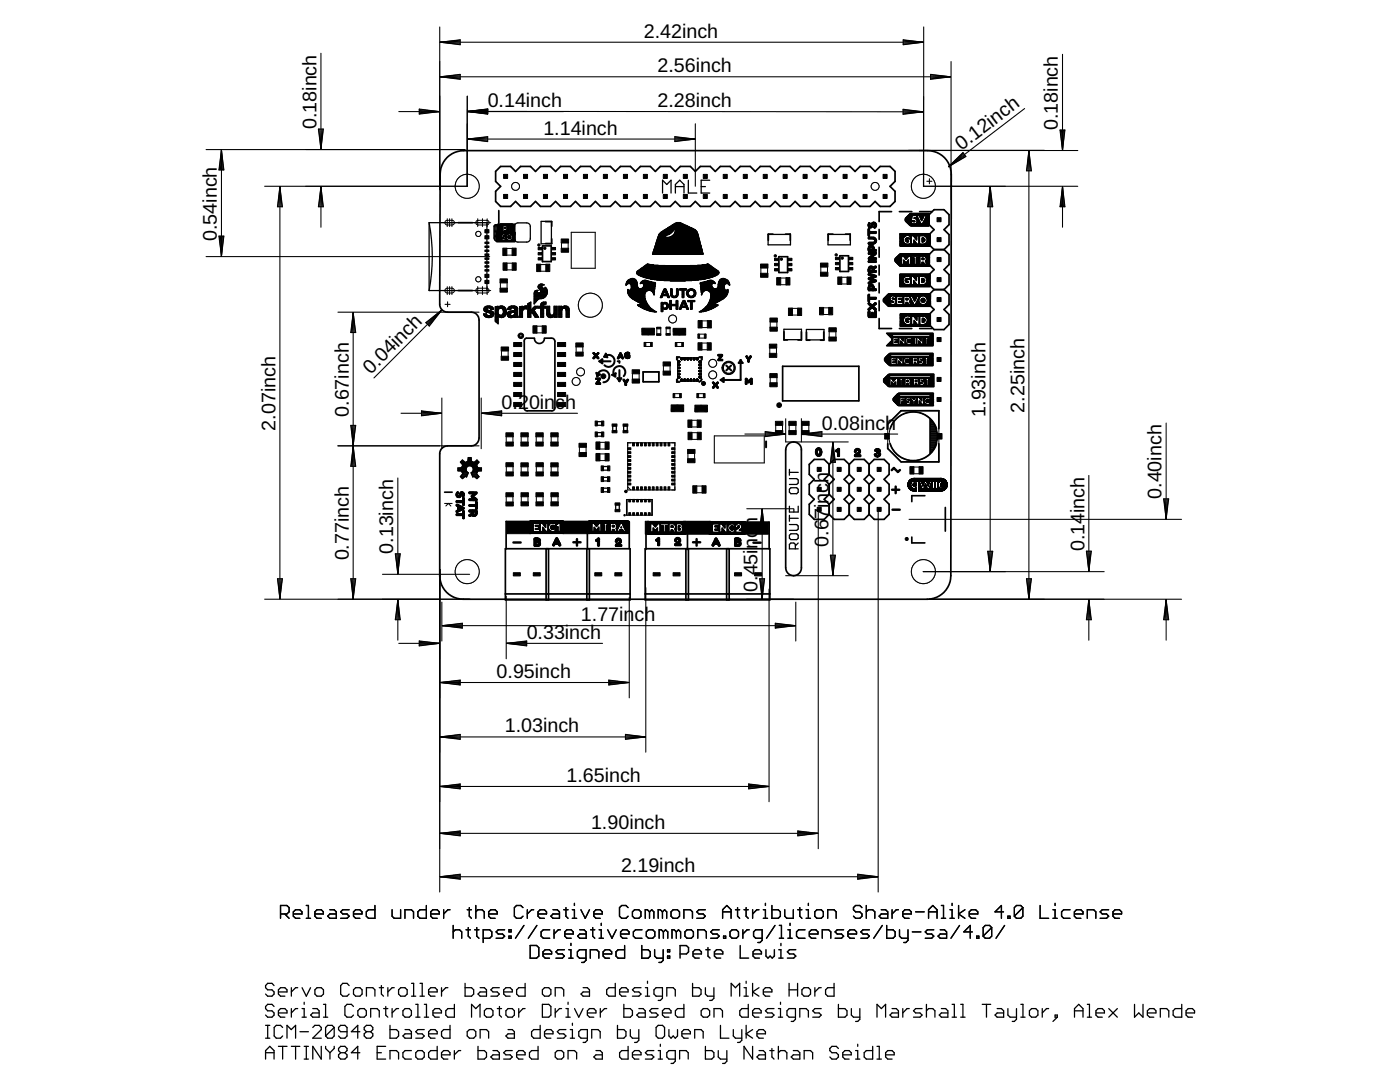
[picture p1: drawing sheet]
<svg xmlns="http://www.w3.org/2000/svg" width="279mm" height="216mm" viewBox="0 0 279 216" stroke-linecap="round" stroke-linejoin="round" font-family="sans-serif">
<defs><g id="words">
<g font-size="3.9">
<text x="128.5" y="7.5">2.42inch</text>
<text x="131.2" y="14.4">2.56inch</text>
<text x="97.3" y="21.4">0.14inch</text>
<text x="131.2" y="21.4">2.28inch</text>
<text x="63.1" y="25.8" transform="rotate(-90 63.1 25.8)">0.18inch</text>
<text x="108.4" y="26.9">1.14inch</text>
<text x="211.1" y="26" transform="rotate(-90 211.1 26)">0.18inch</text>
<text x="191.9" y="30.1" transform="rotate(-37 191.9 30.1)">0.12inch</text>
<text x="43.3" y="48.1" transform="rotate(-90 43.3 48.1)">0.54inch</text>
<text x="74" y="74.8" transform="rotate(-45 74 74.8)">0.04inch</text>
<text x="69.6" y="83.2" transform="rotate(-90 69.6 83.2)">0.67inch</text>
<text x="100.1" y="81.6">0.20inch</text>
<text x="196.7" y="83.2" transform="rotate(-90 196.7 83.2)">1.93inch</text>
<text x="204.4" y="82.3" transform="rotate(-90 204.4 82.3)">2.25inch</text>
<text x="55" y="85.9" transform="rotate(-90 55 85.9)">2.07inch</text>
<text x="164" y="85.7">0.08inch</text>
<text x="231.8" y="99.5" transform="rotate(-90 231.8 99.5)">0.40inch</text>
<text x="151.2" y="105.5" transform="rotate(-90 151.2 105.5)">h</text>
<text x="69.6" y="111.8" transform="rotate(-90 69.6 111.8)">0.77inch</text>
<text x="78.5" y="110.5" transform="rotate(-90 78.5 110.5)">0.13inch</text>
<text x="165.3" y="109.1" transform="rotate(-90 165.3 109.1)">0.67inch</text>
<text x="216.4" y="110" transform="rotate(-90 216.4 110)">0.14inch</text>
<text x="151.2" y="118.1" transform="rotate(-90 151.2 118.1)">0.45inc</text>
<text x="115.9" y="123.9">1.77in</text>
<text x="126.6" y="123.9">ch</text>
<text x="105.1" y="127.5">0.33inch</text>
<text x="99.1" y="135.3">0.95inch</text>
<text x="100.8" y="146.1">1.03inch</text>
<text x="113.1" y="156">1.65inch</text>
<text x="118" y="165.4">1.90inch</text>
<text x="123.9" y="174">2.19inch</text>
</g>
</g></defs>
<g fill="none" stroke="#000" stroke-width=".21">
<path d="M98.6 47.5h.7M98.6 47.3h.7M98.6 47.2h.7M98.6 47h.7M98.6 46.8h.7M98.6 46.7h.7M98.6 46.5h.7M98.6 46.4h.7M98.6 46.2h.7M98.6 46h.7M98.6 45.8h.7M98.6 45.7h.7"/>
<path d="M98.6 45.5h.7M98.6 45.3h.7M98.6 45.2h.7M98.6 45v2.5l.3 .5M98.6 47.7h.7M98.7 45h.6M98.7 47.9h.6M98.9 48h.4M98.9 44.8h.4M98.9 44.8h.4v3.4l-.4-.2M98.9 44.8l-.3 .2M114 46.4h4.8v7.1h-4.8z"/>
<path d="M119.2 74.9h.2M128.4 74.2h3.1v2h-3.1zM135.2 71.4h4.7v4.7h-4.7zM125 99.7h5.2v3.1h-5.2zM125.2 99.7v3.1M125.3 88.3h9.4v9.5h-9.4zM125.3 97.1l.6 .7M130.1 99.7v3.1M142.6 87h9.9v5.4h-9.9zM88.7 100.5h1.5M89 101l.5-.5 .5 .5"/>
</g>
<g fill="#000" stroke="#000" stroke-width=".2">
<path d="M100.5 38.8h.8v.8h-.8zM100.5 34.8h.8v.8h-.8zM104.5 38.8h.8v.8h-.8zM104.5 34.8h.8v.8h-.8zM108.5 38.8h.8v.8h-.8zM108.5 34.8h.8v.8h-.8zM112.5 38.8h.8v.8h-.8zM112.5 34.8h.8v.8h-.8zM116.4 38.8h.8v.8h-.8zM116.4 34.8h.8v.8h-.8zM120.4 38.8h.8v.8h-.8zM120.4 34.8h.8v.8h-.8z"/>
<path d="M124.4 38.8h.8v.8h-.8zM124.4 34.8h.8v.8h-.8zM128.4 38.8h.8v.8h-.8zM128.4 34.8h.8v.8h-.8zM132.4 38.8h.8v.8h-.8zM132.4 34.8h.8v.8h-.8zM136.4 38.8h.8v.8h-.8zM136.4 34.8h.8v.8h-.8zM140.4 38.8h.8v.8h-.8zM140.4 34.8h.8v.8h-.8zM144.3 38.8h.8v.8h-.8zM144.3 34.8h.8v.8h-.8z"/>
<path d="M148.3 38.8h.8v.8h-.8zM148.3 34.8h.8v.8h-.8zM152.3 34.8h.8v.8h-.8zM152.3 38.8h.8v.8h-.8zM156.3 34.8h.8v.8h-.8zM156.3 38.8h.8v.8h-.8zM160.3 34.8h.8v.8h-.8zM160.3 38.8h.8v.8h-.8zM164.3 34.8h.8v.8h-.8zM164.3 38.8h.8v.8h-.8zM168.3 34.8h.8v.8h-.8zM168.3 38.8h.8v.8h-.8z"/>
<path d="M172.2 34.8h.8v.8h-.8zM172.2 38.8h.8v.8h-.8zM176.2 34.8h.8v.8h-.8zM176.2 38.8h.8v.8h-.8zM96.8 55.9h.8v.7h-.8zM96.8 54.7h.8v.7h-.8zM96.8 53.8h.8v.3h-.8zM96.8 53h.8v.3h-.8zM96.8 52.2h.8v.3h-.8zM96.8 51.5h.8v.3h-.8zM96.8 50.7h.8v.3h-.8zM96.8 49.9h.8v.3h-.8z"/>
<path d="M96.8 49.1h.8v.3h-.8zM96.8 48.3h.8v.3h-.8zM96.8 47h.8v.7h-.8zM96.8 45.8h.8v.7h-.8zM99.1 46.3l3.7 .1zM99.1 46.4h3.7zM99.1 46.4l3.7 .1zM99.1 46.5h3.7zM99.1 46.5l3.7 .1zM99.1 46.6h3.7zM99.1 46.6l3.7 .1zM99.1 46.7h1.3z"/>
<path d="M99.1 46.7l.5 .1zM99.1 46.8h.5zM99.1 46.8l.5 .1zM99.1 46.9h.5zM99.1 46.9l.5 .1zM99.1 47h.5zM99.1 47l.5 .1zM99.1 47.1h.5zM99.1 47.1l.5 .1zM99.1 47.2h.5zM99.1 47.2l.5 .1zM99.1 47.3h.5z"/>
<path d="M99.1 47.3l.5 .1zM99.1 47.4h.5zM99.1 47.4l.5 .1zM99.1 47.5h.5zM99.1 47.5l.5 .1zM99.1 47.6h.5zM99.1 47.6l.5 .1zM99.1 47.7l.5 .1zM99.1 47.8h.5zM99.1 47.8l.5 .1zM99.1 47.9h.6zM99.1 47.9l3.7 .1z"/>
<path d="M99.1 48h3.7zM99.1 48l3.7 .1zM99.1 48.1h3.7zM99.1 48.1l3.7 .1zM99.1 48.2h3.7zM99.1 48.2l3.7 .1zM99.3 44.7h.6v1.8h-.6zM99.8 55.6h1.5v.9h-1.5zM99.8 57.5h1.5v.8h-1.5zM99.8 44.7h2.5zM99.8 44.7l2.5 .1zM99.8 44.8h2.5z"/>
<path d="M99.8 44.8l2.5 .1zM99.8 44.9h2.5zM99.8 44.9l2.5 .1zM99.8 45h2.5zM99.8 46.3h2.5zM99.8 46.3l2.5 .1zM99.8 46.4h2.5zM99.8 46.4l2.5 .1zM99.8 46.5h2.5zM99.8 46.6h2.5zM99.8 45.1h.6zM99.8 45.1l.6 .1z"/>
<path d="M99.8 45.2h.6zM99.8 45.3h.6zM99.8 45.3l.6 .1zM99.8 45.4h.6zM99.8 45.4l.6 .1zM99.8 45.5h.6zM99.8 45.5l.6 .1zM99.8 45.6h.6zM99.8 45.6l.6 .1zM99.8 45.7h.6zM99.8 45.7l.6 .1zM99.8 45.8h.6z"/>
<path d="M99.8 45.9h.6zM99.8 45.9l.6 .1zM99.8 46h.6zM99.8 46.1h.6zM99.8 46.1l.6 .1zM99.8 46.2h.6zM99.8 46.2l.6 .1zM99.9 47.9h.4zM99.9 46.7l.4 .1zM99.9 46.8h.3zM99.9 46.8l.2 .1zM99.9 46.9h.2z"/>
<path d="M99.9 46.9l.2 .1zM99.9 47h.2zM99.9 47l.2 .1zM99.9 47.1h.2zM99.9 47.1l.2 .1zM99.9 47.2h.2zM99.9 47.2l.3 .1zM99.9 47.3h.3zM99.9 47.3l.4 .1zM99.9 47.4h.5zM99.9 47.4l.6 .1zM99.9 47.5h.7z"/>
<path d="M99.9 47.5l.3 .1zM99.9 47.6h.2zM99.9 47.6l.2 .1zM99.9 47.7l.2 .1zM99.9 47.8h.3zM99.9 47.8l.3 .1zM100.3 47.5l.4 .1zM100.4 47l.7 .1zM100.4 47.6h.3zM100.4 49.5h.8v1.5h-.8zM100.4 47h.2zM100.4 47.1h.7z"/>
<path d="M100.4 47.6h.2zM100.4 52.5h.8v1.4h-.8zM100.4 46.9l.2 .1zM100.5 47.1l.5 .1zM100.6 46.2l.9 .1zM100.6 46.7h1zM100.6 45.3l.4 .1zM100.6 45.4h.4zM100.6 45.4l.4 .1zM100.6 45.5h.4zM100.6 45.5l.4 .1zM100.6 45.6h.4z"/>
<path d="M100.6 46h.9zM100.6 46.1h.9zM100.6 46.1l.9 .1zM100.6 46.2h.9zM100.7 47.2h.3zM100.7 47.9h.7zM100.8 46.7l.6 .1zM100.8 47h.3zM100.8 47.8l.5 .1zM100.8 46.8h.5zM100.8 46.9l.4 .1zM100.8 47.2l.3 .1z"/>
<path d="M100.9 46.8h.3zM100.9 46.8l.3 .1zM100.9 46.9h.3zM100.9 47.7l.3 .1zM100.9 47.8h.4zM100.9 47.3h.1zM100.9 47.6l.3 .1zM100.9 47.3l.1 .1zM100.9 47.4h.1zM101 47.5l.1 .1zM101 47.6h.1zM101 45.9l.5 .1z"/>
<path d="M101.1 45.1h.4zM101.1 45.9h.4zM101.2 45.8h.3zM101.2 45.1l.3 .1zM101.2 45.2h.3zM101.3 45.3h.2zM101.3 45.7h.2zM101.3 45.7l.2 .1zM101.3 47.3h.7zM101.3 47.3l.7 .1zM101.3 45.3l.2 .1zM101.3 45.4h.2z"/>
<path d="M101.3 45.4l.2 .1zM101.3 45.5h.2zM101.3 45.5l.2 .1zM101.3 45.6h.2zM101.3 45.6l.2 .1zM101.3 47.2h.6zM101.3 47.2l.6 .1zM101.3 47.4h.6zM101.3 47.4l.6 .1zM101.4 47.1h.5zM101.4 47.1l.5 .1zM101.4 47.5h.5z"/>
<path d="M101.4 47l.5 .1zM101.4 47.5l.5 .1zM101.5 47.6h.4zM101.5 47h.3zM101.5 47.6h.3zM101.7 46.2l.6 .1zM101.7 45.1h.6zM101.7 45.1l.6 .1zM101.7 45.2h.6zM101.7 45.3h.6zM101.7 45.3l.6 .1zM101.7 45.4h.6z"/>
<path d="M101.7 45.4l.6 .1zM101.7 45.5h.6zM101.7 45.5l.6 .1zM101.7 45.6h.6zM101.7 45.6l.6 .1zM101.7 45.7h.6zM101.7 45.7l.6 .1zM101.7 45.8h.6zM101.7 45.9h.6zM101.7 45.9l.6 .1zM101.7 46h.6zM101.7 46.1h.6z"/>
<path d="M101.7 46.1l.6 .1zM101.7 46.2h.6zM101.8 46.7h1zM101.9 46.7l.9 .1zM101.9 47.9h.9zM102 46.8h.8zM102 47.8l.8 .1zM102 47.8h.8zM102.1 46.8l.7 .1zM102.1 47.7l.7 .1zM102.1 44.7h.7v1.8h-.7zM102.1 46.9h.7z"/>
<path d="M102.2 46.9l.6 .1zM102.2 47h.6zM102.2 47.6h.6zM102.2 47.6l.6 .1zM102.2 49.5h.8v1.5h-.8zM102.2 52.5h.8v1.4h-.8zM102.2 47l.6 .1zM102.2 47.1h.6zM102.2 47.1l.6 .1zM102.2 47.5h.6zM102.2 47.5l.6 .1zM102.3 47.2h.5z"/>
<path d="M102.3 47.2l.5 .1zM102.3 47.3h.5zM102.3 47.3l.5 .1zM102.3 47.4h.5zM102.3 47.4l.5 .1zM107.1 52.7h.8v1.5h-.8zM107.4 49.4h.8v.4h-.8zM107.4 50.4h.8v.5h-.8zM107.4 51.4h.8v.5h-.8zM108.9 52.7h.8v1.5h-.8zM110.1 51.4h.8v.5h-.8zM110.1 50.4h.8v.5h-.8z"/>
<path d="M110.1 49.4h.8v.4h-.8zM112 47.7h1.5v.8h-1.5zM112 49.5h1.5v.8h-1.5zM124.9 56.9l.1 .1zM124.9 56.8l.1 .1zM124.9 56.7l.2 .1zM124.9 56.6l.3 .1zM124.9 56.7l.3 .1zM125 56.5l2.2 .1zM125 56.4l2.2 .1zM125 56.3l2.1 .1zM125 56.2l2.1 .1z"/>
<path d="M125.1 56.3l2.1 .1zM125.1 56.2h2zM125.2 56.1l1.8 .1zM125.2 56l1.8 .1zM125.2 58.3l3.6 .1zM125.2 58.2l3.7 .1zM125.2 58.1l3.8 .1zM125.2 58l4 .1zM125.2 57.9l4.1 .1zM125.2 57.9l.4 .1zM125.2 57.8l.3 .1zM125.2 57.7l.2 .1z"/>
<path d="M125.2 55.9l1.8 .1zM125.3 58.5l3.4 .1zM125.3 58.5l3.5 .1zM125.3 58.4l3.5 .1zM125.3 55.9l1.7 .1zM125.4 58.7l3.3 .1zM125.4 58.6l3.3 .1zM125.4 58.8l3.3 .1zM125.4 55.8l1.5 .1zM125.5 58.9h3.2zM125.5 55.8h1.3zM125.6 59l3.1 .1z"/>
<path d="M125.6 58.9l3.1 .1zM125.6 59.1l3.1 .1zM125.6 55.7l1.2 .1zM125.7 59.1l3 .1zM125.7 57.9l4.9 .1zM125.8 59.3l2.9 .1zM125.8 59.2l2.9 .1zM125.8 56.6l1.4 .1zM125.8 55.6l.8 .1zM125.8 57.8l4.8 .1zM125.8 57.7l4.8 .1zM125.9 59.3l2.8 .1z"/>
<path d="M125.9 56.7l1.3 .1zM125.9 57.7l4.8 .1zM125.9 57.6l4.8 .1zM125.9 56.8l1.3 .1zM126 57.6h1.6zM126 57.5l1.4 .1zM126 57.1l1.2 .1zM126 57l1.2 .1zM126 56.9l1.2 .1zM126 59.4l2.7 .1zM126 57.4l1.4 .1zM126 57.3l1.4 .1z"/>
<path d="M126 57.3l1.3 .1zM126 57.2l1.3 .1zM126 59.5l2.8 .1zM126 55.5l.4 .1zM126.1 59.5l2.7 .1zM126.2 59.6l2.6 .1zM126.3 59.7l2.5 .1zM126.4 59.7l2.4 .1zM126.6 59.8l2.2 .1zM126.6 59.9h2.2zM126.8 59.9l2.1 .1zM127 54.5l16.4 .1z"/>
<path d="M127 54.4l16.5 .1zM127 54.4h16.5zM127 54.3l16.5 .1zM127.1 54.6l16.3 .1zM127.1 54.5l16.3 .1zM127.1 54.2l16.3 .1zM127.1 54.1l16.3 .1zM127.2 54.7l16.1 .1zM127.2 54.1l16.2 .1zM127.2 54l16.1 .1zM127.3 54.8h16zM127.4 54.8l15.7 .1z"/>
<path d="M127.4 54h15.8zM127.4 53.9l15.7 .1zM127.5 54.9l15.5 .1zM127.5 53.8l15.5 .1zM127.6 54.9l15.3 .1zM127.6 53.8h15.3zM127.7 53.7l15.2 .1zM127.8 56.5l.1 .1zM127.8 56.5l3 .1zM127.8 55l15 .1zM127.8 56.4l3 .1zM127.8 53.6l14.9 .1z"/>
<path d="M127.9 56.3l2.8 .1zM127.9 55.1l14.7 .1zM127.9 56.3l2.5 .1zM127.9 53.6h14.7zM128 53.5l14.5 .1zM128 56.2l2.1 .1zM128 57.6h2.7zM128 56.2h1.8zM128.1 57.5l2.6 .1zM128.1 56.1l1.5 .1zM128.1 55.2h14.4zM128.1 53.4l14.4 .1z"/>
<path d="M128.2 53.4h14.2zM128.2 57.4l2.5 .1zM128.2 56l1.2 .1zM128.3 56.5l2.5 .1zM128.3 55.2l14 .1zM128.3 53.3l14 .1zM128.3 57.3l2.4 .1zM128.4 57.3l2.3 .1zM128.4 57.2l2.3 .1zM128.4 55.9l.6 .1zM128.4 56.6l2.4 .1zM128.4 53.2l13.8 .1z"/>
<path d="M128.4 55.3l13.6 .1zM128.4 53.1l13.6 .1zM128.4 57.1l2.4 .1zM128.4 57l2.4 .1zM128.4 56.7l2.4 .1zM128.5 56.9l2.2 .1zM128.5 56.8l2.2 .1zM128.6 55.9l.1 .1zM128.6 53.1l13.4 .1zM128.6 53l13.3 .1zM128.7 55.4h13.2zM128.8 55.9l.1 .1z"/>
<path d="M128.8 53h4zM128.8 52.9l2.6 .1zM128.9 52.8l1.6 .1zM128.9 55.4l12.7 .1zM129 52.8l1 .1zM129.1 52.7l.5 .1zM129.2 55.5l12.2 .1zM129.2 52.6l.1 .1zM129.4 55.5l11.7 .1zM129.8 55.6l11 .1zM129.8 57.9l.8 .1zM130 58l.6 .1z"/>
<path d="M130.1 58.1l.5 .1zM130.2 58.1l.4 .1zM130.2 55.7l10.2 .1zM130.2 50.7l10.1 .1zM130.2 50.6l10.1 .1zM130.2 58.3l.4 .1zM130.2 58.2l.4 .1zM130.3 58.3l.3 .1zM130.3 50.5l10 .1zM130.3 50.4l10 .1zM130.3 50.3l10 .1zM130.3 58.5l.3 .1z"/>
<path d="M130.3 58.4l.3 .1zM130.4 50.2l9.8 .1zM130.4 50.2h9.8zM130.4 50.1l9.8 .1zM130.4 58.7l.2 .1zM130.4 58.6l.2 .1zM130.4 58.5l.2 .1zM130.4 50l9.8 .1zM130.4 50l9.7 .1zM130.4 49.9l9.7 .1zM130.5 58.8l.1 .1zM130.5 58.7l.1 .1z"/>
<path d="M130.5 49.8l9.6 .1zM130.5 49.8h9.6zM130.5 49.7l9.6 .1zM130.6 55.8h9.4zM130.6 49.6l9.5 .1zM130.6 49.5l9.5 .1zM130.6 49.4l9.4 .1zM130.6 49.3l9.4 .1zM130.7 49.2l9.3 .1zM130.7 49.2l9.2 .1zM130.7 49.1l9.2 .1zM130.7 49l9.2 .1z"/>
<path d="M130.8 48.9l9.1 .1zM130.8 48.8l9 .1zM130.8 48.7l9 .1zM130.9 48.6l8.9 .1zM130.9 48.5l8.9 .1zM130.9 48.5h8.8zM131 48.4l8.7 .1zM131 48.3l8.7 .1zM131 48.2l8.7 .1zM131 55.8l8.4 .1zM131 48.1l8.7 .1zM131 48l8.7 .1z"/>
<path d="M131.1 47.9l8.5 .1zM131.1 47.8l8.5 .1zM131.1 48l8.6 .1zM131.1 47.6l8.4 .1zM131.2 47.8l8.4 .1zM131.2 47.7l8.4 .1zM131.2 47.4l8.3 .1zM131.2 47.6l8.3 .1zM131.2 47.5l8.3 .1zM131.3 47.2l1.6 .1zM131.3 47.4l8.2 .1zM131.3 47.3l1.9 .1z"/>
<path d="M131.4 47.2l1.4 .1zM131.4 47.1l1.3 .1zM131.4 47.1h1.3zM131.4 47l1.4 .1zM131.4 46.9l1.6 .1zM131.4 46.8l1.8 .1zM131.5 46.8l1.9 .1zM131.5 46.7l2.1 .1zM131.6 46.7h2.1zM131.6 55.9l7.3 .1zM131.6 46.6l2.2 .1zM131.7 46.5l2.2 .1z"/>
<path d="M131.7 59.3l.4 .1zM131.7 46.4l2.2 .1zM131.8 59.3l.4 .1zM131.8 59.2l.4 .1zM131.8 46.4l2.2 .1zM131.9 59.1l.3 .1zM131.9 59l.4 .1zM131.9 46.3l2.2 .1zM132 58.9l1.5 .1zM132 58.9h1.4zM132 46.2l2.2 .1zM132 58.8l1.4 .1z"/>
<path d="M132 58.7l1.3 .1zM132.1 58.7l.3 .1zM132.1 58.6l.3 .1zM132.1 58.5l.3 .1zM132.1 46.2l2.1 .1zM132.1 58.5l.4 .1zM132.1 58.4l.4 .1zM132.2 46.1l2.1 .1zM132.2 58.3l.3 .1zM132.3 46.1h2zM132.3 58.2l.3 .1zM132.3 58.1l.3 .1z"/>
<path d="M132.4 58l.3 .1zM132.4 57.9l.6 .1zM132.4 46l2 .1zM132.4 57.8l.6 .1zM132.5 57.7l.4 .1zM132.5 55.9l5.6 .1zM132.5 45.9l1.9 .1zM132.5 57.6l.4 .1zM132.6 45.8l1.9 .1zM132.7 45.8l1.9 .1zM132.8 58.1l.3 .1zM132.8 58l.3 .1z"/>
<path d="M132.8 58.3l.4 .1zM132.8 58.2l.4 .1zM132.8 45.7l1.8 .1zM132.9 58.5l.4 .1zM132.9 58.4l.3 .1zM132.9 58.3l.3 .1zM132.9 45.7h5.6zM133 58.6l.3 .1zM133 58.7l.3 .1zM133 45.6l5.3 .1zM133.1 59l.4 .1zM133.2 59.1l.3 .1z"/>
<path d="M133.2 45.5l5 .1zM133.2 45.4l4.9 .1zM133.2 59.3l.4 .1zM133.2 59.2l.4 .1zM133.2 59.1l.4 .1zM133.3 59.3l.3 .1zM133.3 45.4l4.6 .1zM133.4 47.3l6.1 .1zM133.4 45.3l4.3 .1zM133.5 45.3h4.1zM133.6 45.2l3.9 .1zM133.7 59.9l.3 .1z"/>
<path d="M133.7 47.2l5.8 .1zM133.8 56l3 .1zM133.8 45.1l3.6 .1zM133.8 58.8l.4 .1zM133.8 58.7l.4 .1zM133.8 58.6l.4 .1zM133.8 58.5l.4 .1zM133.8 58.4l.4 .1zM133.8 58.3l.4 .1zM133.8 58.2l.4 .1zM133.8 58.1l.4 .1zM133.8 58l.4 .1z"/>
<path d="M133.8 57.9l.4 .1zM133.8 57.8l.4 .1zM133.8 57.7l.4 .1zM133.8 57.6l.4 .1zM133.9 59l.4 .1zM133.9 58.9l.4 .1zM133.9 58.9h.3zM133.9 47.2l5.5 .1zM133.9 45l3.3 .1zM133.9 59.1l.6 .1zM133.9 45l3.2 .1zM134 59.1l1.1 .1z"/>
<path d="M134 47.1l5.4 .1zM134.1 59.2l1 .1zM134.1 47.1h5.3zM134.1 44.9l2.8 .1zM134.2 59.3l.8 .1zM134.2 44.9h2.5zM134.2 47l5.2 .1zM134.3 46.9l5 .1zM134.3 44.8l2.3 .1zM134.3 59.3l.5 .1zM134.3 46.8l5 .1zM134.4 46.8l4.9 .1z"/>
<path d="M134.4 44.7l2.1 .1zM134.5 46.7l4.8 .1zM134.5 44.7h1.8zM134.6 46.7h4.7zM134.6 46.6l4.7 .1zM134.6 46.5l4.7 .1zM134.6 44.6l1.6 .1zM134.6 59.1l.6 .1zM134.7 46.4l4.5 .1zM134.7 46.3l4.5 .1zM134.7 44.5l1.4 .1zM134.7 46.2l4.4 .1z"/>
<path d="M134.7 46.1l4.4 .1zM134.7 46.1h4.3zM134.7 46l4.2 .1zM134.7 45.9l4.2 .1zM134.7 45.8l4.1 .1zM134.7 45.8l4 .1zM134.7 45.7l3.9 .1zM134.8 59l.5 .1zM134.9 44.4l1 .1zM134.9 58.9l.4 .1zM134.9 59.9l.4 .1zM134.9 58.9h.4z"/>
<path d="M135 58.8l.3 .1zM135 58.7l.3 .1zM135 58.6l.3 .1zM135 58.5l.3 .1zM135 58.4l.3 .1zM135 58.3l.3 .1zM135 58.2l.3 .1zM135 58.1l.3 .1zM135 58l.3 .1zM135 57.9l.3 .1zM135 57.8l.3 .1zM135 57.7l.3 .1z"/>
<path d="M135 57.6l.3 .1zM135.1 44.4l.6 .1zM135.6 57.8l1.4 .1zM135.6 57.7l1.4 .1zM135.6 57.6l1.4 .1zM136.1 59.3l.4 .1zM136.1 59.2l.4 .1zM136.1 59.1l.4 .1zM136.1 59l.4 .1zM136.1 58.9l.4 .1zM136.1 58.9h.4zM136.1 58.8l.4 .1z"/>
<path d="M136.1 58.7l.4 .1zM136.1 58.6l.4 .1zM136.1 58.5l.4 .1zM136.1 58.4l.4 .1zM136.1 58.3l.4 .1zM136.1 58.2l.4 .1zM136.1 58.1l.4 .1zM136.1 58l.4 .1zM136.1 57.9l.4 .1zM136.3 59.9l.4 .1zM137 58.6l.3 .1zM137 58.5l.3 .1z"/>
<path d="M137 58.4l.3 .1zM137 58.3l.3 .1zM137 58.7l.4 .1zM137 58.3l.4 .1zM137.1 58.8l.4 .1zM137.1 58.7l.3 .1zM137.1 58.2l.3 .1zM137.1 58.1l.4 .1zM137.1 58.9l.5 .1zM137.1 58.9h.4zM137.1 58l.5 .1zM137.2 59l.5 .1z"/>
<path d="M137.2 57.9l.5 .1zM137.2 57.9l.7 .1zM137.3 59.9l1.4 .1zM137.3 59.1l.6 .1zM137.3 59.1l1.3 .1zM137.3 57.8l1.3 .1zM137.4 59.2l1.1 .1zM137.4 57.7l1.1 .1zM137.5 59.3l.9 .1zM137.5 57.7l.9 .1zM137.7 59.3l.5 .1zM137.7 57.6l.5 .1z"/>
<path d="M137.8 53h4zM138 59.1l.7 .1zM138 57.9l.7 .1zM138.2 59l.5 .1zM138.2 57.9l.5 .1zM138.3 58.9l.4 .1zM138.3 58l.4 .1zM138.4 58.9h.4zM138.4 58.1l.4 .1zM138.5 58.8l.3 .1zM138.5 58.1l.3 .1zM138.5 58.7l.4 .1z"/>
<path d="M138.5 58.2l.4 .1zM138.5 58.6l.4 .1zM138.5 58.5l.4 .1zM138.5 58.4l.4 .1zM138.5 58.3l.4 .1zM139.2 52.9l2.5 .1zM139.7 56.5l2.5 .1zM139.7 56.5l3.1 .1zM139.7 56.4l3 .1zM139.7 56.7l2.4 .1zM139.7 56.6l2.4 .1zM139.8 57.1l2.3 .1z"/>
<path d="M139.8 57.2l2.4 .1zM139.8 57l2.2 .1zM139.8 56.9l2.2 .1zM139.8 56.8l2.2 .1zM139.8 56.7l2.2 .1zM139.8 57.8l4.9 .1zM139.8 57.6h2.7zM139.8 57.5l2.6 .1zM139.8 57.3l2.4 .1zM139.8 56.3l2.8 .1zM139.9 57.7l4.8 .1zM139.9 57.6l4.8 .1z"/>
<path d="M139.9 57.4l2.4 .1zM139.9 57.3l2.3 .1zM139.9 58.1l.6 .1zM139.9 58l.7 .1zM139.9 57.9l5 .1zM139.9 58.3l.4 .1zM139.9 58.2l.4 .1zM139.9 58.1l.5 .1zM139.9 57.9l.8 .1zM140 58.8l.1 .1zM140 58.7l.1 .1zM140 58.6l.1 .1z"/>
<path d="M140 58.5l.1 .1zM140 58.5l.2 .1zM140 58.4l.2 .1zM140.1 52.8l1.5 .1zM140.2 56.3l2.4 .1zM140.5 56.2l2.1 .1zM140.6 52.8l.9 .1zM140.7 56.2h1.8zM141 56.1l1.4 .1zM141 52.7l.5 .1zM141.2 56l1.1 .1zM141.2 52.6l.1 .1z"/>
<path d="M141.2 57.9l4.1 .1zM141.4 58l3.9 .1zM141.5 55.9l.7 .1zM141.5 58.1l3.8 .1zM141.6 58.1l3.7 .1zM141.6 59.9l2.2 .1zM141.6 59.9h2.2zM141.6 55.9l.4 .1zM141.7 58.2l3.6 .1zM141.7 59.7l2.6 .1zM141.7 58.3l3.6 .1zM141.7 59.8l2.3 .1z"/>
<path d="M141.7 59.7l2.4 .1zM141.7 58.3l3.5 .1zM141.8 59.6l2.5 .1zM141.8 59.5l2.6 .1zM141.8 59.4l2.8 .1zM141.8 58.5l3.4 .1zM141.8 58.4l3.4 .1zM141.8 59.5l2.7 .1zM141.8 59.1l3 .1zM141.8 59l3.2 .1zM141.8 58.9l3.2 .1zM141.9 59.3l2.8 .1z"/>
<path d="M141.9 59.2l2.9 .1zM141.9 59.1l3 .1zM141.9 58.9h3.1zM141.9 58.8l3.2 .1zM141.9 58.7l3.2 .1zM141.9 58.7l3.3 .1zM141.9 58.6l3.3 .1zM142.6 56.5l.2 .1zM143 57.6h1.6zM143.1 57.5l1.5 .1zM143.2 57.4l1.4 .1zM143.2 57.3l1.4 .1z"/>
<path d="M143.3 57.3l1.3 .1zM143.3 57.2l1.3 .1zM143.3 56.6l1.5 .1zM143.3 57.1l1.3 .1zM143.3 57l1.3 .1zM143.3 56.9l1.3 .1zM143.3 56.8l1.3 .1zM143.3 56.7l1.3 .1zM143.3 56.7l1.4 .1zM143.4 56.5l2.2 .1zM143.4 56.4l2.2 .1zM143.4 56.3l2.1 .1z"/>
<path d="M143.4 56.2l2 .1zM143.4 56.2h2zM143.5 56.1l1.9 .1zM143.5 56l1.8 .1zM143.6 55.9l1.7 .1zM143.6 55.9l1.6 .1zM143.6 55.8l1.5 .1zM143.7 55.8h1.3zM143.8 55.7l1.1 .1zM143.9 55.6l.9 .1zM144.1 55.5l.4 .1zM145 57.9l.3 .1z"/>
<path d="M145.1 57.8l.2 .1zM145.2 57.7l.1 .1zM145.3 56.6l.3 .1zM145.4 56.7l.2 .1zM145.5 56.8l.1 .1zM145.6 56.9v.1zM151.8 54.5h1.5v.8h-1.5zM151.8 52.7h1.5v.8h-1.5zM154.6 51.5h.8v.5h-.8zM154.6 52.6h.8v.4h-.8zM154.6 53.6h.8v.5h-.8zM155 55.4h.8v1.5h-.8z"/>
<path d="M156.8 55.4h.8v1.5h-.8zM157.2 53.6h.9v.5h-.9zM157.2 52.6h.9v.4h-.9zM157.2 51.5h.9v.5h-.9zM163.7 54.3h1.5v.8h-1.5zM163.7 52.5h1.5v.8h-1.5zM166.7 51.4h.8v.4h-.8zM166.7 52.4h.8v.4h-.8zM166.7 53.4h.8v.4h-.8zM167.2 55.3h.8v1.4h-.8zM169 55.3h.8v1.4h-.8zM169.4 53.4h.8v.4h-.8z"/>
<path d="M169.4 52.4h.8v.4h-.8zM169.4 51.4h.8v.4h-.8zM173.2 58.8l.1 1.4zM173.2 57.3l.1 .5zM173.2 56.4l.1 .1zM173.2 54.7l.1 .1zM173.2 53.7l.1 .5zM173.2 52.1l.1 .2zM173.2 49.4l.1 .6zM173.2 48.5l.1 .1zM173.2 47.4l.1 .2zM173.2 45.7l.1 1.4z"/>
<path d="M173.2 44.7l.1 .4zM173.3 58.7v1.6zM173.3 57.1v.9zM173.3 56.3v.3zM173.3 55.5v.3zM173.3 54.5v.4zM173.3 53.4v.9zM173.3 52v.4zM173.3 51.5v.3zM173.3 50.4v.4zM173.3 49.2v.9zM173.3 48.4v.3z"/>
<path d="M173.3 47.3v.4zM173.3 45.6v1.6zM173.3 44.5v.8zM173.3 58.7l.1 1.6zM173.3 57l.1 1zM173.3 56.3l.1 .4zM173.3 55.4l.1 .4zM173.3 54.5l.1 .4zM173.3 53.3l.1 1.1zM173.3 52l.1 .4zM173.3 51.4l.1 .4zM173.3 50.4l.1 .4z"/>
<path d="M173.3 49.1l.1 1.1zM173.3 48.4l.1 .3zM173.3 47.3l.1 .4zM173.3 45.6l.1 1.6zM173.3 44.5l.1 .9zM173.4 58.7v1.6zM173.4 56.9v1.1zM173.4 56.3v.4zM173.4 55.4v.4zM173.4 54.5v.4zM173.4 53.3v1.1zM173.4 52v.4z"/>
<path d="M173.4 51.3v.5zM173.4 50.3v.4zM173.4 49v1.2zM173.4 48.3v.4zM173.4 47.3v.4zM173.4 45.5v1.7zM173.4 44.4v1zM173.5 58.7v1.6zM173.5 56.9v1.1zM173.5 56.2v.5zM173.5 55.3v.5zM173.5 54.5v.4z"/>
<path d="M173.5 53.2v1.2zM173.5 52v.4zM173.5 51.3v.5zM173.5 50.3v.4zM173.5 49v1.2zM173.5 48.3v.4zM173.5 47.3v.4zM173.5 45.6v1.6zM173.5 44.4v1.1zM173.5 58.7l.1 1.5zM173.5 56.8l.1 1.2zM173.5 56.2l.1 .4z"/>
<path d="M173.5 55.3l.1 .5zM173.5 54.5l.1 .4zM173.5 53.1l.1 1.3zM173.5 52l.1 .4zM173.5 51.3l.1 .5zM173.5 50.3l.1 .4zM173.5 48.9l.1 1.3zM173.5 48.3l.1 .4zM173.5 47.3l.1 .4zM173.5 45.6l.1 1.5zM173.5 44.4l.1 1.1zM173.6 59.3v.4z"/>
<path d="M173.6 56.8v1.2zM173.6 56.2v.4zM173.6 55.4v.5zM173.6 54.6v.4zM173.6 53.1v1.3zM173.6 52v.4zM173.6 51.2v.6zM173.6 50.3v.4zM173.6 48.9v1.3zM173.6 48.3v.4zM173.6 47.3v.4zM173.6 46.2v.4z"/>
<path d="M173.6 45v.5zM173.6 44.5v.4zM173.7 59.3v.4zM173.7 57.6v.4zM173.7 56.7v.5zM173.7 56.2v.4zM173.7 55.3v.6zM173.7 54.6v.4zM173.7 54v.4zM173.7 53.1v.5zM173.7 52v.4zM173.7 51.1v.7z"/>
<path d="M173.7 50.3v.4zM173.7 49.8v.4zM173.7 48.9v.5zM173.7 48.3v.4zM173.7 47.3v.4zM173.7 46.2v.4zM173.7 45.1v.4zM173.7 44.6v.1zM173.7 59.3l.1 .4zM173.7 57.6l.1 .4zM173.7 56.7l.1 .4zM173.7 56.2l.1 .4z"/>
<path d="M173.7 55.3l.1 .6zM173.7 54.6l.1 .4zM173.7 54l.1 .4zM173.7 53.1l.1 .4zM173.7 52l.1 .4zM173.7 51.1l.1 .7zM173.7 50.3l.1 .4zM173.7 49.8l.1 .4zM173.7 48.9l.1 .4zM173.7 48.3l.1 .4zM173.7 47.3l.1 .4zM173.7 46.2l.1 .4z"/>
<path d="M173.7 45.1l.1 .4zM173.8 59.3v.4zM173.8 57.6v.4zM173.8 56.7v.4zM173.8 56.2v.4zM173.8 55.3v.7zM173.8 54.7v.4zM173.8 54v.4zM173.8 53.1v.4zM173.8 52v.4zM173.8 51.1v.7zM173.8 50.3v.4z"/>
<path d="M173.8 49.8v.4zM173.8 48.9v.4zM173.8 48.3v.4zM173.8 47.3v.4zM173.8 46.2v.4zM173.8 45v.5zM173.8 59.3l.1 .4zM173.8 57.6l.1 .4zM173.8 56.7l.1 .4zM173.8 56.1l.1 .4zM173.8 55.2l.1 .8zM173.8 54.7l.1 .4z"/>
<path d="M173.8 54l.1 .4zM173.8 53.1l.1 .4zM173.8 52l.1 .4zM173.8 51l.1 .8zM173.8 50.3l.1 .4zM173.8 49.8l.1 .4zM173.8 48.9l.1 .4zM173.8 48.3l.1 .4zM173.8 47.3l.1 .4zM173.8 46.2l.1 .4zM173.8 44.9l.1 .6zM173.9 59.3v.4z"/>
<path d="M173.9 57.6v.4zM173.9 56.7v.4zM173.9 56.1v.4zM173.9 55.2v.8zM173.9 54.7v.4zM173.9 54v.4zM173.9 53.1v.4zM173.9 52v.4zM173.9 50.9v.9zM173.9 50.3v.4zM173.9 49.8v.4zM173.9 48.9v.4z"/>
<path d="M173.9 48.3v.4zM173.9 47.3v.4zM173.9 46.2v.4zM173.9 44.7v.8zM174 59.3v.4zM174 57.6v.4zM174 56.7v.5zM174 56.1v.4zM174 55.2v.8zM174 54.7v.4zM174 54v.4zM174 53.1v.5z"/>
<path d="M174 52v.4zM174 50.9v.9zM174 50.3v.4zM174 49.8v.4zM174 48.9v.5zM174 48.3v.4zM174 47.3v.4zM174 46.2v.4zM174 44.5v.9zM174 59.3l.1 .4zM174 56.8l.1 1.2zM174 54.7l.1 1.8z"/>
<path d="M174 53.1l.1 1.3zM174 52l.1 .4zM174 51.4l.1 .4zM174 50.9l.1 .4zM174 50.3l.1 .4zM174 48.9l.1 1.3zM174 48.3l.1 .4zM174 47.3l.1 .4zM174 46.2l.1 .4zM174 44.4l.1 1zM174.1 59.3v.4zM174.1 56.8v1.2z"/>
<path d="M174.1 55.6v.9zM174.1 54.7v.9zM174.1 53.1v1.3zM174.1 52v.4zM174.1 51.4v.4zM174.1 50.8v.5zM174.1 50.3v.4zM174.1 48.9v1.3zM174.1 48.3v.4zM174.1 47.3v.4zM174.1 46.2v.4zM174.1 44.4v.9z"/>
<path d="M174.2 59.3v.4zM174.2 56.8v1.2zM174.2 55.6v.9zM174.2 54.8v.7zM174.2 53.2v1.2zM174.2 52v.4zM174.2 51.4v.4zM174.2 50.3v.9zM174.2 49v1.2zM174.2 48.3v.4zM174.2 47.3v.4zM174.2 46.2v.4z"/>
<path d="M174.2 44.4v.8zM174.2 59.3l.1 .4zM174.2 56.9l.1 1.1zM174.2 55.6l.1 .8zM174.2 54.8l.1 .7zM174.2 53.2l.1 1.2zM174.2 52l.1 .4zM174.2 51.4l.1 .4zM174.2 50.3l.1 .9zM174.2 49l.1 1.2zM174.2 48.3l.1 .4zM174.2 47.3l.1 .4z"/>
<path d="M174.2 46.2l.1 .4zM174.2 44.3l.1 .7zM174.3 59.3v.4zM174.3 56.9v1.1zM174.3 55.7v.7zM174.3 54.8v.7zM174.3 53.3v1.1zM174.3 52v.4zM174.3 51.4v.4zM174.3 50.3v.8zM174.3 49.1v1.1zM174.3 48.3v.4z"/>
<path d="M174.3 47.3v.4zM174.3 46.2v.4zM174.3 44.3v.5zM174.3 59.3l.1 .4zM174.3 57l.1 1zM174.3 55.7l.1 .7zM174.3 54.8l.1 .7zM174.3 53.2l.1 1.2zM174.3 52l.1 .4zM174.3 51.4l.1 .4zM174.3 50.3l.1 .8zM174.3 49.2l.1 1z"/>
<path d="M174.3 48.3l.1 .4zM174.3 47.3l.1 .4zM174.3 46.2l.1 .4zM174.3 45.2l.1 .2zM174.3 44.3l.1 .4zM174.4 59.3l.1 .4zM174.4 57.1l.1 .9zM174.4 55.7l.1 .6zM174.4 54.8l.1 .7zM174.4 53.2l.1 1.2zM174.4 52l.1 .4zM174.4 51.4l.1 .4z"/>
<path d="M174.4 50.3l.1 .8zM174.4 49.3l.1 .9zM174.4 48.3l.1 .4zM174.4 47.3l.1 .5zM174.4 46.2l.1 .4zM174.4 45.2l.1 .3zM174.4 44.3l.1 .4zM174.5 59.3v.4zM174.5 57.6v.4zM174.5 55.8v.5zM174.5 54.8v.7zM174.5 54v.4z"/>
<path d="M174.5 53.1v.5zM174.5 52v.4zM174.5 51.4v.4zM174.5 50.3v.7zM174.5 49.8v.4zM174.5 48.1v.6zM174.5 47.4v.5zM174.5 46.2v.4zM174.5 45v.6zM174.5 44.4v.4zM174.5 59.3l.1 .4zM174.5 57.6l.1 .4z"/>
<path d="M174.5 55.8l.1 .5zM174.5 54.9l.1 .5zM174.5 54l.1 .4zM174.5 53.1l.1 .5zM174.5 52l.1 .4zM174.5 51.4l.1 .4zM174.5 50.3l.1 .6zM174.5 49.8l.1 .4zM174.5 47.3l.1 1.3zM174.5 46.2l.1 .4zM174.5 44.3l.1 1.2zM174.6 59.3v.4z"/>
<path d="M174.6 57.6v.4zM174.6 55.8v.5zM174.6 54.9v.5zM174.6 54v.4zM174.6 53.1v.5zM174.6 52v.4zM174.6 51.4v.4zM174.6 50.3v.6zM174.6 49.8v.4zM174.6 47.4v1.2zM174.6 46.2v.4zM174.6 44.3v1.2z"/>
<path d="M174.7 59.3v.4zM174.7 57.6v.4zM174.7 55.8v.5zM174.7 54.9v.5zM174.7 54v.4zM174.7 53.1v.4zM174.7 52v.4zM174.7 51.4v.4zM174.7 50.3v.6zM174.7 49.8v.4zM174.7 47.5v1.1zM174.7 46.2v.4z"/>
<path d="M174.7 44.4v1.1zM174.7 59.3l.1 .4zM174.7 57.6l.1 .4zM174.7 55.8l.1 .5zM174.7 54.9l.1 .4zM174.7 54l.1 .4zM174.7 53.1l.1 .4zM174.7 52l.1 .4zM174.7 51.4l.1 .4zM174.7 50.3l.1 .5zM174.7 49.8l.1 .4zM174.7 47.6l.1 .9z"/>
<path d="M174.7 46.2l.1 .4zM174.7 44.5l.1 .9zM174.8 59.3v.4zM174.8 57.6v.4zM174.8 55.8v.4zM174.8 54.9v.4zM174.8 54v.4zM174.8 53.1v.3zM174.8 52v.4zM174.8 51.4v.4zM174.8 50.4v.4zM174.8 49.8v.4z"/>
<path d="M174.8 47.6v.8zM174.8 46.2v.3zM174.8 44.5v.8zM174.9 59.4v.3zM174.9 57.7v.3zM174.9 55.9v.3zM174.9 55v.3zM174.9 54v.3zM174.9 53.1v.3zM174.9 52v.3zM174.9 51.5v.3zM174.9 50.4v.3z"/>
<path d="M174.9 49.8v.3zM174.9 47.8v.5zM174.9 46.2v.3zM174.9 44.7v.5zM174.9 47.9l.1 .2zM174.9 44.9l.1 .1zM176.3 59.6l1.4 .1zM176.3 59.7h1.4zM176.3 59.8h1.4zM176.3 59.8l1.4 .1zM176.3 59.9h1.5zM176.3 59.9l1.5 .1z"/>
<path d="M176.3 59.6h1.3zM176.4 59.5h1.3zM176.4 59.4l1.2 .1zM176.5 59.4h1.2zM176.6 59.3l1.1 .1zM176.6 59.2l1.1 .1zM176.7 59.2h1.1zM176.7 59.1l1.2 .1zM176.8 59.1h1.2zM176.9 59h8.8zM176.9 58.9l8.8 .1zM177 58.9h8.7z"/>
<path d="M177.1 58.8h8.6zM177.1 58.7l8.6 .1zM177.2 58.7h8.5zM177.3 58.6l8.4 .1zM178 59.5h.4zM178 59.6h.9zM178.1 59.4l.2 .1zM178.1 59.6l.9 .1zM178.2 59.7h.8zM178.3 59.1h3.6zM178.5 59.8h.5zM178.5 59.1l.4 .1z"/>
<path d="M178.6 51.7h1.4zM178.6 51.7l1.4 .1zM178.6 51.8h1.4zM178.6 51.9h1.4zM178.6 51.9l1.4 .1zM178.6 52h1.4zM178.6 52l1.4 .1zM178.6 59.5h.4zM178.6 51.5l1.3 .1zM178.6 51.6h1.3zM178.6 52.1l1.3 .1zM178.6 52.2h1.3z"/>
<path d="M178.6 59.2h.3zM178.6 59.4l.3 .1zM178.6 59.8l.3 .1zM178.7 51.5h1.3zM178.7 52.2l1.3 .1zM178.7 59.2l.3 .1zM178.7 59.3l.3 .1zM178.7 59.4h.3zM178.7 59.9h.3zM178.8 51.4l1.1 .1zM178.8 52.3h1.1zM178.8 59.9l.1 .1z"/>
<path d="M178.8 51.4h1.2zM178.8 52.4h1.2zM178.9 51.3h1zM178.9 52.4l1 .1zM178.9 51.2l1.1 .1zM178.9 52.5h1.1zM179 51.2h.9zM179 52.6h.9zM179.1 51.1l.9 .1zM179.1 52.6l.9 .1zM179.1 51.1h6.4zM179.1 52.7h.9z"/>
<path d="M179.2 51h6.3zM179.2 52.7l6.3 .1zM179.3 50.9l6.2 .1zM179.3 52.8l6.2 .1zM179.3 50.9h6.2zM179.3 52.9h6.2zM179.3 59.5h1.1zM179.3 59.6h1.1zM179.3 59.6l1.1 .1zM179.3 59.7h1.1zM179.4 50.8h6.1zM179.4 52.9l6.1 .1z"/>
<path d="M179.5 50.7l6 .1zM179.5 53h6zM179.5 50.7h6zM179.5 53.1h6zM179.5 56.7h1.2zM179.5 56.7l1.3 .1zM179.6 54.7h6.1zM179.6 54.7l6.1 .1zM179.6 54.8h6.1zM179.6 54.9h6.1zM179.6 54.9l6.1 .1zM179.6 55h6.1z"/>
<path d="M179.6 55.1h6.1zM179.6 55.1l1.3 .1zM179.6 55.2h1.1zM179.6 55.2l1 .1zM179.6 55.3l1 .1zM179.6 55.4h.8zM179.6 55.4l.8 .1zM179.6 55.5h.8zM179.6 55.5l.7 .1zM179.6 55.6h.7zM179.6 55.7h.7zM179.6 55.7l.6 .1z"/>
<path d="M179.6 55.8h.6zM179.6 55.9h.6zM179.6 55.9l.6 .1zM179.6 56h.6zM179.6 56l.6 .1zM179.6 56.1l.6 .1zM179.6 56.2h.7zM179.6 56.2l.7 .1zM179.6 56.3h.7zM179.6 56.4h.8zM179.6 56.4l.8 .1zM179.6 56.5h.8z"/>
<path d="M179.6 56.6h.9zM179.6 56.6l1 .1zM179.6 56.8l6.1 .1zM179.6 56.9h6.1zM179.6 56.9l6.1 .1zM179.6 57h6.1zM179.6 57.1h6.1zM179.6 57.1l6.1 .1zM179.6 57.2h6.1zM179.6 46.6h6.1zM179.6 46.7h6.1zM179.6 46.7l6.1 .1z"/>
<path d="M179.6 46.8h6.1zM179.6 46.8l6.1 .1zM179.6 46.9h6.1zM179.6 46.9l6.1 .1zM179.6 47.2h1zM179.6 47.3h.9zM179.6 47.3l.9 .1zM179.6 47.5h.7zM179.6 47.5l.7 .1zM179.6 47.6h.7zM179.6 48.1h.7zM179.6 48.2h.7z"/>
<path d="M179.6 48.2l.7 .1zM179.6 48.4l.9 .1zM179.6 48.5l1 .1zM179.6 48.6h1.1zM179.6 48.7h1.2zM179.6 48.7h6.1zM179.6 48.8h6.1zM179.6 48.8l6.1 .1zM179.6 48.9h6.1zM179.6 49h6.1zM179.6 49l6.1 .1zM179.6 49.1h6.1z"/>
<path d="M179.6 47l1.3 .1zM179.6 47.1h1.2zM179.6 47.1l1.1 .1zM179.6 47.4h.8zM179.6 47.6l.7 .1zM179.6 47.7l.7 .1zM179.6 47.8h.7zM179.6 47.8l.7 .1zM179.6 47.9h.7zM179.6 48h.7zM179.6 48l.7 .1zM179.6 48.3h.8z"/>
<path d="M179.6 48.3l.8 .1zM179.6 48.5h.9zM179.6 50.6l5.9 .1zM179.6 53.1h5.9zM180 59.8h.4zM180 59.8l.4 .1zM180 59.9h.4zM180 59.9l.4 .1zM180.1 59.4l.3 .1zM180.2 59.1l.2 .1zM180.2 59.2h.2zM180.2 59.2l.2 .1z"/>
<path d="M180.2 59.3l.2 .1zM180.2 59.4h.2zM180.3 52.7h1.1zM180.3 51.1l1 .1zM180.3 51.2h1zM180.3 51.9h.1zM180.3 51.9l.1 .1zM180.3 52l.3 .1zM180.3 52.1l.3 .1zM180.3 52.2l.4 .1zM180.3 52.3h1zM180.3 52.4h1z"/>
<path d="M180.3 52.4l1 .1zM180.3 52.5h1zM180.3 52.6h1zM180.3 52.6l1 .1zM180.3 52h.2zM180.3 52.2h.3zM180.4 51.2l.9 .1zM180.4 51.3h.8zM180.5 51.4h.6zM180.5 51.4l.6 .1zM180.6 51.5h.5zM180.6 55.9h.4z"/>
<path d="M180.6 55.9l.4 .1zM180.6 56h.4zM180.6 56l.4 .1zM180.6 43.6l1.3 .1zM180.6 43.7h1.3zM180.6 43.8h1.3zM180.6 43.8l1.3 .1zM180.6 43.9h1.3zM180.6 43.9l1.3 .1zM180.6 44h1.5zM180.6 55.8h.5zM180.6 51.5l.4 .1z"/>
<path d="M180.7 47.7l.4 .1zM180.7 47.8h.3zM180.7 47.8l.3 .1zM180.7 47.9h.3zM180.7 48h.3zM180.7 55.7h1.2zM180.7 55.7l1.2 .1zM180.7 56.1l.6 .1zM180.7 56.2h.6zM180.7 43.5h1.3zM180.7 43.6h1.3zM180.7 44.1l1.9 .1z"/>
<path d="M180.7 44.1h1.9zM180.7 51.6h.3zM180.7 51.7h.2zM180.7 47.6h1.2zM180.7 47.6l1.2 .1zM180.7 48l.7 .1zM180.7 48.1h.7zM180.7 55.6h1.2zM180.7 56.2l.6 .1zM180.7 43.4l1.3 .1zM180.7 44.2h1.4zM180.8 51.7l.1 .1z"/>
<path d="M180.8 59.5h.3zM180.8 59.6h.5zM180.8 59.6l.5 .1zM180.8 59.7h.5zM180.8 59.8h.5zM180.8 47.5l1.1 .1zM180.8 48.2h.5zM180.8 59.8l.4 .1zM180.8 56.3h.5zM180.8 43.4h1.2zM180.8 44.2l1.2 .1zM180.8 48.2l.6 .1z"/>
<path d="M180.9 55.5l.4 .1zM180.9 43.3h1.1zM180.9 44.3h1zM180.9 47.5h.4zM180.9 56.4h.3zM180.9 43.2l1.1 .1zM180.9 44.4h1zM181 52.2l.3 .1zM181 48.3h.3zM181 43.2h1zM181 44.4l.9 .1zM181 52.2h.3z"/>
<path d="M181.1 43.1l1 .1zM181.1 44.5h.8zM181.1 52l.2 .1zM181.1 52.1l.2 .1zM181.1 43.1h1zM181.1 44.6h1zM181.1 52h.2zM181.2 43h2.1zM181.2 44.6l.9 .1zM181.2 51.9h.1zM181.2 51.9l.1 .1zM181.3 55.1l4.4 .1z"/>
<path d="M181.3 42.9l4.1 .1zM181.3 44.7h4.1zM181.3 47l4.4 .1zM181.3 42.9h4.2zM181.3 44.7l4.2 .1zM181.4 59.1l.4 .1zM181.4 42.8h4zM181.4 44.8l4 .1zM181.4 59.2h.3zM181.4 55.2h.5zM181.4 56.7l.5 .1zM181.4 42.7l4.1 .1z"/>
<path d="M181.4 44.9h4.1zM181.5 47.1h.5zM181.5 48.7h.5zM181.5 59.2l.2 .1zM181.5 42.7h3.9zM181.5 44.9l3.9 .1zM181.5 59.3l.2 .1zM181.6 55.2l.3 .1zM181.6 55.5l.3 .1zM181.6 56.7h.3zM181.6 42.6l3.9 .1zM181.6 45h3.9z"/>
<path d="M181.6 48.6h.4zM181.6 59.4h.1zM181.6 59.4l.2 .1zM181.6 59.9l.4 .1zM181.6 47.1l.3 .1zM181.6 47.5h.3zM181.6 55.3l.3 .1zM181.6 55.4h.3zM181.6 55.4l.3 .1zM181.6 55.5h.3zM181.6 55.8h.3zM181.6 56.6l.3 .1z"/>
<path d="M181.6 52.7h.9zM181.7 47.2h.2zM181.7 47.3h.2zM181.7 47.3l.2 .1zM181.7 47.4h.2zM181.7 47.7l.2 .1zM181.7 48.5l.2 .1zM181.7 59.5h.1zM181.7 59.6h.1zM181.7 59.6l.1 .1zM181.7 59.7h.2zM181.7 59.8h.2z"/>
<path d="M181.7 59.8l.2 .1zM181.7 59.9h.2zM181.7 55.9h.2zM181.7 55.9l.2 .1zM181.7 56h.2zM181.7 56l.2 .1zM181.7 56.1l.2 .1zM181.7 56.2h.2zM181.7 56.2l.2 .1zM181.7 56.3h.2zM181.7 56.4h.2zM181.7 56.4l.2 .1z"/>
<path d="M181.7 56.5h.2zM181.7 56.6h.2zM181.7 42.5l3.8 .1zM181.7 45.1h3.8zM181.7 51.2h.1zM181.7 51.2l.1 .1zM181.7 51.4l.8 .1zM181.7 51.5h.8zM181.7 51.5l.8 .1zM181.7 51.6h.8zM181.7 51.7h.8zM181.7 51.7l.8 .1z"/>
<path d="M181.7 51.8h.8zM181.7 51.9h.8zM181.7 51.9l.8 .1zM181.7 52h.8zM181.7 52l.8 .1zM181.7 52.1l.8 .1zM181.7 52.2h.8zM181.7 52.2l.8 .1zM181.7 52.3h.8zM181.7 52.4h.8zM181.7 52.4l.8 .1zM181.7 52.5h.8z"/>
<path d="M181.7 52.6h.8zM181.7 52.6l.8 .1zM181.7 51.1l.2 .1zM181.7 51.3h.2zM181.7 51.4h.2zM181.7 47.8h.2zM181.7 47.8l.2 .1zM181.7 47.9h.2zM181.7 48h.2zM181.7 48l.2 .1zM181.7 48.1h.2zM181.7 48.2h.2z"/>
<path d="M181.7 48.2l.2 .1zM181.7 48.3h.2zM181.7 48.3l.2 .1zM181.7 48.4l.2 .1zM181.7 48.5h.2zM182 59.1h1.1zM182 59.1l1 .1zM182.1 59.2h.9zM182.1 59.2l.9 .1zM182.2 59.3l.7 .1zM182.2 59.4h.7zM182.2 44.2h.4z"/>
<path d="M182.2 59.4l.7 .1zM182.2 59.5h.7zM182.2 55.2h.8zM182.2 56.7l.8 .1zM182.3 56.7h.6zM182.3 44.2l.3 .1zM182.3 47.1h.7zM182.3 48.6h.7zM182.3 48.7h.7zM182.3 59.6h.5zM182.3 59.6l.5 .1zM182.3 59.7h.5z"/>
<path d="M182.3 55.2l.6 .1zM182.3 56h.1zM182.3 56l.1 .1zM182.3 56.2h.3zM182.3 56.4h.4zM182.3 56.5h.5zM182.3 56.6h.5zM182.3 44h.3zM182.3 56.1l.2 .1zM182.3 56.2l.3 .1zM182.3 56.3h.3zM182.3 56.4l.5 .1z"/>
<path d="M182.3 56.6l.6 .1zM182.4 47.1l.6 .1zM182.4 47.9h.1zM182.4 48h.1zM182.4 48.1h.2zM182.4 48.3h.3zM182.4 48.4l.5 .1zM182.4 48.5h.5zM182.4 48.5l.5 .1zM182.4 59.8h.3zM182.4 59.8l.3 .1zM182.4 48l.1 .1z"/>
<path d="M182.4 48.2h.3zM182.4 48.2l.3 .1zM182.4 48.3l.4 .1zM182.4 43.5h.9zM182.4 43.6h.9zM182.4 55.3l.5 .1zM182.4 55.4h.5zM182.4 43.4l.8 .1zM182.4 47.2h.6zM182.4 47.3h.6zM182.4 59.9h.3zM182.4 59.9l.3 .1z"/>
<path d="M182.4 55.4l.5 .1zM182.5 47.3l.5 .1zM182.5 55.5h.4zM182.5 47.4h.5zM182.6 55.5l.3 .1zM182.6 55.6h.3zM182.6 47.5h.4zM182.6 47.5l.4 .1zM182.6 55.7h.3zM182.7 47.6h.3zM182.7 55.7l.2 .1zM182.7 43.6l.6 .1z"/>
<path d="M182.7 44.6l1.1 .1zM182.7 47.6l.3 .1zM182.8 55.8h.1zM182.8 55.9h.1zM182.8 43.7h.5zM182.8 52.7h.9zM182.8 47.7l.2 .1zM182.8 47.8h.2zM182.8 55.9l.1 .1zM182.8 44.6h.9zM182.8 51.4l.8 .1zM182.8 51.5h.8z"/>
<path d="M182.8 51.5l.8 .1zM182.8 51.6h.8zM182.8 51.7h.8zM182.8 51.7l.8 .1zM182.8 51.8h.8zM182.8 51.9h.8zM182.8 51.9l.8 .1zM182.8 52h.8zM182.8 52l.8 .1zM182.8 52.1l.8 .1zM182.8 52.2h.8zM182.8 52.2l.8 .1z"/>
<path d="M182.8 52.3h.8zM182.8 52.4h.8zM182.8 52.4l.8 .1zM182.8 52.5h.8zM182.8 52.6h.8zM182.8 52.6l.8 .1zM182.9 47.8l.1 .1zM182.9 43.4h.3zM182.9 43.8h.5zM182.9 43.8l.5 .1zM182.9 44.4l.8 .1zM182.9 44.5h.9z"/>
<path d="M182.9 43.1h.3zM182.9 43.1l.2 .1zM182.9 43.2h.2zM182.9 43.2l.2 .1zM182.9 43.3h.2zM182.9 43.9h.6zM182.9 43.9l.6 .1zM182.9 44.3h.7zM182.9 44.4h.8zM183 44h.5zM183 44.1h.5zM183 44.1l.6 .1z"/>
<path d="M183 44.2h.6zM183 44.2l.6 .1zM183 59.9l.4 .1zM183.1 59.8l.3 .1zM183.1 59.9h.3zM183.2 59.1h.9zM183.2 59.7h.2zM183.2 59.8h.2zM183.2 59.6h.3zM183.2 59.6l.3 .1zM183.3 56.7l.3 .1zM183.3 59.1l.5 .1z"/>
<path d="M183.3 59.4l.2 .1zM183.3 48.7h.3zM183.3 59.5h.2zM183.3 55.2h.3zM183.3 55.2l.2 .1zM183.3 55.3l.2 .1zM183.3 55.4h.2zM183.3 55.4l.2 .1zM183.3 55.5h.2zM183.3 55.5l.2 .1zM183.3 55.6h.2zM183.3 55.7h.2z"/>
<path d="M183.3 55.7l.2 .1zM183.3 55.8h.2zM183.3 55.9h.2zM183.3 55.9l.2 .1zM183.3 56h.2zM183.3 56l.2 .1zM183.3 56.1l.2 .1zM183.3 56.2h.2zM183.3 56.2l.2 .1zM183.3 56.3h.2zM183.3 56.4h.2zM183.3 56.4l.2 .1z"/>
<path d="M183.3 56.5h.2zM183.3 56.6h.2zM183.3 56.6l.2 .1zM183.3 56.7h.3zM183.3 59.2h.5zM183.3 59.3l.3 .1zM183.3 59.4h.3zM183.4 47.1h.2zM183.4 47.1l.1 .1zM183.4 47.2h.1zM183.4 47.3h.1zM183.4 47.3l.1 .1z"/>
<path d="M183.4 47.4h.1zM183.4 47.5h.1zM183.4 47.5l.1 .1zM183.4 47.6h.1zM183.4 47.6l.1 .1zM183.4 47.7l.1 .1zM183.4 47.8h.1zM183.4 47.8l.1 .1zM183.4 47.9h.1zM183.4 48h.1zM183.4 48l.1 .1zM183.4 48.1h.1z"/>
<path d="M183.4 48.2h.1zM183.4 48.2l.1 .1zM183.4 48.3h.1zM183.4 48.3l.1 .1zM183.4 48.4l.1 .1zM183.4 48.5h.1zM183.4 48.5l.1 .1zM183.4 48.6h.2zM183.4 43h1.1zM183.4 51.1l.2 .1zM183.4 51.3h.2zM183.4 51.4h.2z"/>
<path d="M183.4 59.2l.3 .1zM183.4 43.1h1zM183.5 51.2h.1zM183.5 51.2l.1 .1zM183.5 43.1l.9 .1zM183.5 43.2h.9zM183.6 43.2l.7 .1zM183.6 43.3h.7zM183.6 43.4l.7 .1zM183.6 43.4h.7zM183.7 43.6h.5zM183.7 43.6l.5 .1z"/>
<path d="M183.7 43.5h.6zM183.7 43.7h.4zM183.7 43.8h.4zM183.8 59.8h.8zM183.8 59.8l.8 .1zM183.8 59.9h.9zM183.8 59.9l.9 .1zM183.8 43.8l.3 .1zM183.8 43.9h.3zM183.9 59.6l.6 .1zM183.9 59.7h.7zM183.9 43.9l.1 .1z"/>
<path d="M183.9 44h.1zM183.9 52.7h.6zM183.9 59.6h.6zM183.9 55.5l.4 .1zM183.9 55.7h.5zM183.9 55.8h.7zM183.9 55.9h.7zM183.9 55.9l.7 .1zM183.9 56h.7zM183.9 56l.7 .1zM183.9 56.2l.5 .1zM183.9 56.4h.3z"/>
<path d="M184 55.6h.4zM184 55.7l.5 .1zM184 56.1l.5 .1zM184 56.2h.5zM184 56.3h.4zM184 51.5h.3zM184 51.6h.5zM184 51.7h.5zM184 52.3h.3zM184 52.4h.3zM184 52.6h.5zM184 52.6l.5 .1z"/>
<path d="M184 47.5h.4zM184 47.6h.5zM184 47.7l.6 .1zM184 47.8h.6zM184 47.8l.6 .1zM184 47.9h.6zM184 48h.6zM184 48.2h.5zM184 48.3h.2zM184 51.5l.4 .1zM184 51.7l.4 .1zM184 51.8h.4z"/>
<path d="M184 52.4l.4 .1zM184 52.5h.4zM184 47.5l.4 .1zM184 47.6l.6 .1zM184 48l.6 .1zM184 48.1h.6zM184 48.2l.4 .1zM184 59.5h.4zM184.1 44.6l1.4 .1zM184.1 44.5h1.4zM184.1 44.6h1.4zM184.2 44.4h1.3z"/>
<path d="M184.2 44.4l1.3 .1zM184.3 44.2l1.1 .1zM184.3 44.3h1.1zM184.3 56.7l1.3 .1zM184.3 44.1l1.2 .1zM184.3 44.2h1.2zM184.3 59.1h1.4zM184.4 48.7h1.3zM184.4 44h1zM184.4 44.1h1zM184.4 55.2h1.2zM184.4 43.9h1.1z"/>
<path d="M184.4 43.9l1.1 .1zM184.5 51.1l1 .1zM184.5 47.1h1.2zM184.5 56.7h1.2zM184.5 43.8h.9zM184.5 43.8l.9 .1zM184.6 48.6h1.1zM184.6 59.1l1.1 .1zM184.6 55.2l1 .1zM184.6 43h.9zM184.6 43.6l.9 .1zM184.6 43.7h.9z"/>
<path d="M184.6 51.2h.9zM184.6 47.1l1.1 .1zM184.6 55.3l1.1 .1zM184.6 56.6l1.1 .1zM184.6 43.5h.8zM184.6 43.6h.8zM184.7 51.2l.8 .1zM184.7 52l.8 .1zM184.7 52.1l.8 .1zM184.7 47.2h1zM184.7 48.5l1 .1zM184.7 59.2h1z"/>
<path d="M184.7 55.4h.9zM184.7 56.6h.9zM184.7 43.1h.8zM184.7 43.4h.8zM184.7 43.4l.8 .1zM184.7 51.3h.8zM184.7 52h.8zM184.7 52.2h.8zM184.7 52.2l.8 .1zM184.7 52.7h.8zM184.7 59.2l1 .1zM184.7 47.3h1z"/>
<path d="M184.7 48.5h1zM184.8 55.4l.9 .1zM184.8 56.5h.9zM184.8 43.1l.6 .1zM184.8 43.2l.6 .1zM184.8 43.3h.6zM184.8 51.4h.7zM184.8 51.4l.7 .1zM184.8 51.5h.7zM184.8 51.9h.7zM184.8 51.9l.7 .1zM184.8 52.3h.7z"/>
<path d="M184.8 52.4h.7zM184.8 47.3l.9 .1zM184.8 48.4l.9 .1zM184.8 59.3l.9 .1zM184.8 55.5h.8zM184.8 56.4h.8zM184.8 56.4l.8 .1zM184.8 43.2h.7zM184.8 51.5l.7 .1zM184.8 51.6h.7zM184.8 51.7h.7zM184.8 51.7l.7 .1z"/>
<path d="M184.8 51.8h.7zM184.8 52.4l.7 .1zM184.8 52.5h.7zM184.8 52.6h.7zM184.8 52.6l.7 .1zM184.8 59.4h.9zM184.9 47.4h.8zM184.9 48.3h.8zM184.9 48.3l.8 .1zM184.9 55.5l.8 .1zM184.9 55.6h.8zM184.9 56.2l.8 .1z"/>
<path d="M184.9 56.3h.8zM184.9 59.4l.8 .1zM184.9 59.5h.8zM184.9 47.5h.8zM184.9 47.5l.8 .1zM184.9 48.2h.8zM184.9 48.2l.8 .1zM185 55.7h.6zM185 55.7l.6 .1zM185 55.8h.6zM185 55.9h.6zM185 55.9l.6 .1z"/>
<path d="M185 56h.6zM185 56l.6 .1zM185 56.1l.6 .1zM185 56.2h.6zM185 59.6h.7zM185 59.6l.7 .1zM185 59.7h.7zM185 47.6h.7zM185 47.6l.7 .1zM185 47.7l.7 .1zM185 47.8h.7zM185 47.8l.7 .1z"/>
<path d="M185 47.9h.7zM185 48h.7zM185 48l.7 .1zM185 48.1h.7zM185 59.8h.7zM185 59.8l.7 .1zM185 59.9h.7zM185 59.9l.7 .1zM187 51.4h.8v.8h-.8zM187 55.4h.8v.8h-.8zM187 59.4h.8v.8h-.8zM187 43.4h.8v.8h-.8z"/>
<path d="M187 47.4h.8v.8h-.8zM100 71.1h1.5v.8h-1.5zM100 69.2h1.5v.8h-1.5zM102.5 68.3h1.6v.9h-1.6zM102.5 70.3h1.6v.8h-1.6zM102.5 72.3h1.6v.8h-1.6zM102.5 74.3h1.6v.8h-1.6zM102.5 76.3h1.6v.8h-1.6zM102.5 78.3h1.6v.8h-1.6zM106.4 65h.8v1.5h-.8zM108.2 65h.8v1.5h-.8zM111.3 70.3h1.6v.8h-1.6z"/>
<path d="M111.3 72.3h1.6v.8h-1.6zM111.3 74.3h1.6v.8h-1.6zM111.3 76.3h1.6v.8h-1.6zM111.3 78.3h1.6v.8h-1.6zM111.3 68.3h1.6v.9h-1.6zM114.9 70.3h1.5v.8h-1.5zM114.9 68.4h1.5v.8h-1.5zM118.3 71.4l.4 .1zM118.3 70.5h.4zM118.3 70.4l.4 .1zM118.3 71.5l.3 .1zM118.3 71.5h.4z"/>
<path d="M118.3 71.4h.4zM118.3 70.4h.3zM118.4 71.3l.4 .1zM118.4 70.5l.4 .1zM118.4 71.3h.4zM118.4 70.6h.4zM118.4 70.3l.2 .1zM118.4 71.6h.2zM118.4 71.2l.5 .1zM118.4 70.7h.5zM118.4 70.6l.4 .1zM118.5 71.2h.4z"/>
<path d="M118.5 70.7l.8 .1zM118.5 71.1l.8 .1zM118.5 70.8h.8zM118.6 71.1h.7zM118.6 70.8l.7 .1zM118.6 71l.6 .1zM118.6 70.9h.6zM118.7 71l.5 .1zM118.7 70.9h.5zM118.7 71h.4zM118.9 76.6h1zM118.9 76.5l1 .1z"/>
<path d="M118.9 76.5h1zM118.9 75.7h.9zM118.9 75.6l1 .1zM118.9 75.6h1zM118.9 75.5l1 .1zM118.9 75.5h1zM118.9 75.4l.9 .1zM118.9 76.4h.9zM119 71.2h.4zM119 70.7h.4zM119 76.6l.9 .1zM119 76.4l.9 .1z"/>
<path d="M119 76.3l.4 .1zM119 71.3h.4zM119 71.2l.4 .1zM119 70.6l.4 .1zM119 76.7h.8zM119 76.3h.4zM119 76.2l.5 .1zM119.1 71.3l.4 .1zM119.1 70.6h.4zM119.1 76.2h.4zM119.1 71.4h.4zM119.1 70.5l.4 .1z"/>
<path d="M119.1 76.1l.4 .1zM119.1 71.4l.4 .1zM119.1 70.5h.4zM119.2 76.1l.3 .1zM119.2 76.1h.4zM119.2 71.5h.3zM119.2 70.4l.3 .1zM119.2 71.5l.3 .1zM119.2 70.4h.3zM119.2 76l.4 .1zM119.3 76h.4zM119.3 75.9l.4 .1z"/>
<path d="M119.3 71.6h.1zM119.3 70.3l.1 .1zM119.3 75.9h.4zM119.4 75.8l.3 .1zM119.4 75.8h.4zM119.4 75.7l.4 .1zM123.2 71.4l.4 .1zM123.2 71.5h.3zM123.2 71.3l1.2 .1zM123.2 71.4h.4zM123.2 71.5l.3 .1zM123.3 71.2l1.1 .1z"/>
<path d="M123.3 71.3h1.1zM123.3 71.6h.2zM123.3 71.1l1 .1zM123.3 71.2h1zM123.4 71.1h.4zM123.4 71.1h.9zM123.4 71h.4zM123.4 71l.4 .1zM123.5 70.9h.7zM123.5 70.9l.3 .1zM123.5 70.8l.7 .1zM123.5 70.8h.6z"/>
<path d="M123.6 70.7h.5zM123.6 70.7l.5 .1zM123.6 70.6h.4zM123.6 70.6l.5 .1zM123.7 70.5h.3zM123.7 70.5l.3 .1zM123.7 70.4h.3zM123.7 70.4l.3 .1zM123.8 70.9l.4 .1zM123.9 71h.3zM123.9 71l.3 .1zM123.9 71.1h.4z"/>
<path d="M124.1 71.4h.3zM124.1 71.4l.4 .1zM124.1 71.5h.4zM124.1 71.5l.4 .1zM124.2 71.6h.2zM124.3 75.8h.4zM124.3 75.8l.4 .1zM124.4 75.7h.2zM124.4 75.9h.4zM124.4 75.9l.4 .1zM124.4 76h.4zM124.5 76l.3 .1z"/>
<path d="M124.5 76.1h.4zM124.5 76.1l.7 .1zM124.6 76.2h.6zM124.6 70.9h.3zM124.6 76.3h.5zM124.6 70.6l.4 .1zM124.6 70.7h.4zM124.6 70.7l.4 .1zM124.6 70.8h.4zM124.6 70.8l.3 .1zM124.6 70.9l.3 .1zM124.6 71h.4z"/>
<path d="M124.6 71l.4 .1zM124.6 71.1h.4zM124.6 71.1l.4 .1zM124.7 76.3l.4 .1zM124.7 70.6h.4zM124.7 71.2h.4zM124.7 70.5l1 .1zM124.7 76.4h.4zM124.7 76.5h.4zM124.7 76.6h.4zM124.7 76.6l.4 .1zM124.7 76.7h.4z"/>
<path d="M124.7 76.7l.4 .1zM124.7 76.8h.4zM124.7 76.8l.4 .1zM124.7 70.5h1zM124.7 71.2l1 .1zM124.8 76.9h.2zM124.8 70.4l.9 .1zM124.8 71.3l.9 .1zM124.8 70.4h.9zM124.8 71.4h.9zM124.9 70.4h.7zM124.9 71.4h.8z"/>
<path d="M124.9 76.1h.4zM124.9 71.4l.7 .1zM124.9 76l.4 .1zM125 70.3l.5 .1zM125 76h.3zM125 75.9l.4 .1zM125 71.5h.5zM125.1 75.8l.3 .1zM125.1 75.9h.3zM125.1 75.8h.4zM125.1 70.3h.3zM125.1 75.7h.3z"/>
<path d="M125.1 75.8h.3zM125.2 70.8l.5 .1zM125.2 70.9h.5zM125.2 70.9l.5 .1zM125.2 75.6l.1 .1zM125.2 70.8h.5zM125.2 71h.5zM125.2 71l.5 .1zM125.4 70.6h.2zM125.4 71.1h.3zM125.4 71.1l.3 .1zM125.4 71.2h.3z"/>
<path d="M126.2 75.6h1.4v.8h-1.4zM126.2 73.8h1.4v.8h-1.4zM126.9 60l2 .1zM127 60.1l2 .1zM127.2 60.1l1.7 .1zM127.2 60.9l2.1 .1zM127.2 60.8l2.1 .1zM127.2 60.2l1.8 .1zM127.3 60.9l2.1 .1zM127.4 60.3h1.6zM127.4 61l2.1 .1zM127.5 61.1l2.1 .1z"/>
<path d="M127.5 60.7l1.8 .1zM127.5 60.3l1.5 .1zM127.6 61.1l2 .1zM127.6 60.4l1.5 .1zM127.8 61.2l1.8 .1zM127.8 60.7h1.4zM127.8 60.5l1.4 .1zM127.8 61.3h1.9zM127.9 60.5l1.3 .1zM128 61.3l1.8 .1zM128 60.6l1.2 .1zM128.1 61.4l1.7 .1z"/>
<path d="M128.1 65.5h2.5v1.3h-2.5zM128.2 61.5l1.7 .1zM128.4 61.5l1.6 .1zM128.5 61.6l1.6 .1zM128.6 68.3h.3v.8h-.3zM128.6 61.7h1.6zM128.8 61.7l1.4 .1zM129 61.8l1.4 .1zM129.2 61.9l1.2 .1zM129.4 61.9l1.2 .1zM129.6 62l1 .1zM129.8 62.1h1z"/>
<path d="M129.8 68.3h.3v.8h-.3zM130.1 62.1l.8 .1zM130.5 62.2l.5 .1zM131.1 65.3h.8v.3h-.8zM131.1 66.6h.8v.3h-.8zM132 62.1l.3 .1zM132 62.1h.3zM132 62l.3 .1zM132 61.9l.3 .1zM132 61.8l.3 .1zM132 61.7l.3 .1zM132 61.7h.3z"/>
<path d="M132 61.6l.3 .1zM132 61.5l.3 .1zM132 61.5l1.3 .1zM132 61.4l.5 .1zM132 61.3l.4 .1zM132 61.3h.3zM132 61.2l.3 .1zM132 61.1l.3 .1zM132 61l.3 .1zM132 60.9l.3 .1zM132 60.8l.3 .1zM132 60.7l.3 .1z"/>
<path d="M132 60.7h.4zM132 60.6l.5 .1zM132 60.5l1.3 .1zM132 60.5l.3 .1zM132 60.4l.3 .1zM132 60.3l.3 .1zM132.3 72.2h1.5v.8h-1.5zM132.3 74h1.5v.8h-1.5zM132.4 61.5l.8 .1zM132.4 60.5l.8 .1zM132.4 61.6l.7 .1zM132.4 60.4l.7 .1z"/>
<path d="M132.6 61.7h.3zM132.6 60.3l.3 .1zM132.8 61.4l.5 .1zM132.8 60.6l.5 .1zM132.9 65.3h.8v.3h-.8zM132.9 66.5h.8v.3h-.8zM133 61.3l.3 .1zM133 60.7h.3zM133 61.3h.3zM133 60.7l.3 .1zM133 61.2l.4 .1zM133 60.8l.4 .1z"/>
<path d="M133.1 61.1l.3 .1zM133.1 61l.3 .1zM133.1 60.9l.3 .1zM133.7 61.7h.3zM133.7 61.6l.3 .1zM133.7 61.5l.3 .1zM133.7 61.4l.3 .1zM133.7 61.3l.3 .1zM133.7 61.3h.3zM133.7 61.2l.3 .1zM133.7 61.1l.3 .1zM133.7 61l.3 .1z"/>
<path d="M133.7 60.9l1.6 .1zM133.7 60.8l1.6 .1zM133.7 60.7l1.6 .1zM133.7 60.7h.3zM133.7 60.6l.3 .1zM133.7 60.5l.3 .1zM133.7 60.4l.3 .1zM133.7 60.3l.3 .1zM133.7 60.3h.3zM133.7 60.2l.3 .1zM133.7 60.1l.3 .1zM133.7 60l.3 .1z"/>
<path d="M134.3 65.5h2.5v1.4h-2.5zM134.4 78.5h.3v.9h-.3zM134.8 68.3h.3v.9h-.3zM134.9 61.7h.4zM134.9 61.6l.4 .1zM134.9 61.5l.4 .1zM134.9 61.4l.4 .1zM134.9 61.3l.4 .1zM134.9 61.3h.4zM134.9 61.2l.4 .1zM134.9 61.1l.4 .1zM134.9 61l.4 .1z"/>
<path d="M134.9 60.7h.4zM134.9 60.6l.4 .1zM134.9 60.5l.4 .1zM134.9 60.4l.4 .1zM134.9 60.3l.4 .1zM134.9 60.3h.4zM134.9 60.2l.4 .1zM134.9 60.1l.4 .1zM134.9 60l.4 .1zM135.5 61.7h.4zM135.6 61.6l.4 .1zM135.6 61.5l.4 .1z"/>
<path d="M135.6 78.5h.3v.9h-.3zM135.7 61.5l.3 .1zM135.7 61.4l.3 .1zM135.7 61.3l.4 .1zM135.7 61.2l1.5 .1zM135.7 61.3h1.6zM135.8 61.1l1.4 .1zM135.8 61.1l1.3 .1zM135.9 61l.3 .1zM135.9 60.9l.3 .1zM135.9 60.8l.4 .1zM135.9 60.7l.4 .1z"/>
<path d="M136 60.7h.3zM136 60.6l.3 .1zM136.1 60.5l.3 .1zM136.1 60.4l.3 .1zM136.1 68.3h.3v.9h-.3zM136.1 60.3h.7zM136.1 60.3l.4 .1zM136.2 60.1l.5 .1zM136.2 60.2l.6 .1zM136.3 60.1l.4 .1zM136.3 60l.4 .1zM136.5 60.4l.4 .1z"/>
<path d="M136.5 60.3l.4 .1zM136.5 60.5l.4 .1zM136.6 60.6l.3 .1zM136.6 60.5l.3 .1zM136.7 60.8l.4 .1zM136.7 60.7l.3 .1zM136.7 60.7h.3zM136.7 60.9l.4 .1zM136.8 61l.3 .1zM136.9 61.3l.4 .1zM136.9 61.4l.4 .1zM137 61.5l.3 .1z"/>
<path d="M137 61.6l.4 .1zM137.1 61.7h.3zM137.3 60.1l1.4 .1zM137.3 60l1.4 .1zM137.8 61.7h.3zM137.8 61.6l.3 .1zM137.8 61.5l.3 .1zM137.8 61.4l.3 .1zM137.8 61.3l.3 .1zM137.8 61.3h.3zM137.8 61.2l.3 .1zM137.8 61.1l.3 .1z"/>
<path d="M137.8 61l.3 .1zM137.8 60.9l.3 .1zM137.8 60.8l.3 .1zM137.8 60.7l.3 .1zM137.8 60.7h.3zM137.8 60.6l.3 .1zM137.8 60.5l.3 .1zM137.8 60.4l.3 .1zM137.8 60.3l.3 .1zM137.8 60.3h.3zM137.8 60.2l.3 .1zM139.1 78.5h.3v.9h-.3z"/>
<path d="M139.3 68.4h.8v1.5h-.8zM139.3 64h.8v1.4h-.8zM139.3 66.7h.3v.8h-.3zM139.5 62.2l.6 .1zM139.7 62.1l.8 .1zM139.8 62.1h.9zM139.8 62l1.2 .1zM140 61.9l1.2 .1zM140.1 61.9l1.3 .1zM140.2 61.8l1.4 .1zM140.3 61.7l1.4 .1zM140.4 78.5h.3v.9h-.3z"/>
<path d="M140.4 61.7h1.5zM140.4 61.6l1.6 .1zM140.5 61.5l1.7 .1zM140.6 66.7h.3v.8h-.3zM140.6 61.5l1.7 .1zM140.7 61.4l1.8 .1zM140.7 61.3l1.9 .1zM140.8 61.3h1.9zM140.8 61.2l2 .1zM140.9 61.1l2 .1zM141 61.1l2 .1zM141.1 61l2 .1z"/>
<path d="M141.1 60.9l2.1 .1zM141.1 68.4h.8v1.5h-.8zM141.2 64h.8v1.4h-.8zM141.2 60.9l2.1 .1zM141.2 60.8l2.1 .1zM141.3 60.7l1.7 .1zM141.3 60.7h1.5zM141.3 60.6l1.3 .1zM141.4 60.5l1.3 .1zM141.4 60.5l1.4 .1zM141.4 60.4l1.5 .1zM141.5 60.3l1.6 .1z"/>
<path d="M141.5 60.3h1.7zM141.5 60.2l1.8 .1zM141.6 60.1l1.9 .1zM141.6 60.1l1.8 .1zM141.6 60l2 .1zM142.2 77.3h.4zM142.2 76.4h.4zM142.2 76.3l.3 .1zM142.2 77.4h.3zM142.2 77.3l.3 .1zM142.2 76.3h.3zM142.2 77.2h.4z"/>
<path d="M142.3 77.2h.4zM142.3 76.5h.4zM142.3 76.2h.1zM142.3 77.4l.1 .1zM142.3 77.1l.4 .1zM142.3 76.5l.4 .1zM142.3 77.1h.5zM142.3 76.6h.9zM142.4 77l.8 .1zM142.4 76.6l.8 .1zM142.4 77h.8zM142.4 76.7h.7z"/>
<path d="M142.5 76.9l.6 .1zM142.5 76.8h.6zM142.5 76.9h.5zM142.5 76.8h.5zM142.6 76.8l.4 .1zM142.8 77.1h.4zM142.8 76.5l.4 .1zM142.9 77.2h.4zM142.9 77.1l.4 .1zM142.9 76.5h.4zM143 77.3h.4zM143 76.4h.4z"/>
<path d="M143 77.3l.4 .1zM143 76.3l.4 .1zM143.1 77.4h.2zM143.1 76.3h.3zM143.2 77.4l.1 .1zM143.2 76.2h.1zM143.3 70.8h.9zM143.3 70.8l.9 .1zM143.3 70.9h.9zM143.3 71h.9zM143.3 71.8h.9zM143.3 71.8l.9 .1z"/>
<path d="M143.3 71.9h.9zM143.3 71.6l.4 .1zM143.3 71.7h1zM143.3 71.9l1 .1zM143.3 70.7h.8zM143.3 71.6h.4zM143.4 71.6h.4zM143.4 71.5h.5zM143.4 71.5h.4zM143.5 71.4h.4zM143.5 71.3l.5 .1zM143.6 71.3h.4z"/>
<path d="M143.6 71.2l.4 .1zM143.7 71.1l.4 .1zM143.7 71.2h.4zM143.7 71.1h.4zM143.8 71l.3 .1zM148.7 75.5l.4 .1zM148.7 75.6h.4zM148.7 75.6l.5 .1zM148.7 75.7h.5zM148.7 75.7l.5 .1zM148.7 75.8h.5zM148.7 76h.7z"/>
<path d="M148.7 76l1.4 .1zM148.7 76.1h.4zM148.7 76.1l.4 .1zM148.7 76.2h.4zM148.7 76.2l.4 .1zM148.7 76.3h.4zM148.7 76.3l.4 .1zM148.7 76.4h.4zM148.7 76.4l.4 .1zM148.7 76.5h.4zM148.7 76.5l.4 .1zM148.7 76.6h.4z"/>
<path d="M148.7 76.6l.4 .1zM148.8 75.8l.5 .1zM148.8 75.9h.6zM148.8 75.9l.6 .1zM148.8 75.5h.2zM148.8 76.7h.2zM148.8 71.1h.4zM148.8 71.1l.4 .1zM148.8 71.2h.4zM148.9 71l.2 .1zM148.9 71.2h.4zM148.9 71.3h.4z"/>
<path d="M148.9 71.3l.4 .1zM149 71.4h.3zM149 71.4h.4zM149 71.5h.8zM149.1 71.5h.7zM149.1 71.5l.6 .1zM149.1 76.1h.6zM149.1 76.1l.6 .1zM149.1 71.6h.5zM149.2 76.1l.5 .1zM149.2 71.6l.4 .1zM149.2 71.7h.4z"/>
<path d="M149.2 76.2h.4zM149.2 71.7l.4 .1zM149.2 71.8h.4zM149.2 71.8l.4 .1zM149.2 71.9h.4zM149.2 72h.4zM149.2 72l.4 .1zM149.2 72.1h.4zM149.2 72.2h.4zM149.2 76.2l.4 .1zM149.2 76.3h.4zM149.3 72.2l.2 .1z"/>
<path d="M149.3 76.3l.2 .1zM149.4 71.4h.4zM149.4 76h.7zM149.5 71.4h.3zM149.5 75.9h.6zM149.5 75.9l.6 .1zM149.5 71.3l.3 .1zM149.5 71.3h.4zM149.5 75.8l.6 .1zM149.6 71.2h.3zM149.6 75.8h.5zM149.6 71.1l.4 .1z"/>
<path d="M149.6 75.7h.5zM149.6 75.7l.5 .1zM149.6 71l.3 .1zM149.6 71.1h.3zM149.7 75.6l.4 .1zM149.7 71h.1zM149.7 75.6h.4zM149.8 75.5h.3zM149.8 75.5l.3 .1zM149.8 76.1h.3zM149.8 76.1l.3 .1zM149.8 76.2h.3z"/>
<path d="M149.8 76.2l.3 .1zM149.8 76.3h.3zM149.8 76.3l.3 .1zM149.8 76.4h.3zM149.8 76.4l.3 .1zM149.8 76.5h.3zM149.8 76.5l.3 .1zM149.8 76.6h.3zM149.8 76.6l.3 .1zM149.8 76.7h.3zM153.5 68.7h1.5v.8h-1.5zM153.5 70.5h1.5v.8h-1.5z"/>
<path d="M153.6 74.5h1.5v.9h-1.5zM153.6 76.4h1.5v.8h-1.5zM153.6 65.3h1.5v.8h-1.5zM153.6 63.5h1.5v.8h-1.5zM157.4 61.5h.8v1.4h-.8zM159.2 61.5h.8v1.4h-.8zM163.6 61.3h.8v1.5h-.8zM165.4 61.3h.8v1.5h-.8zM165.4 67.2h1.5v.9h-1.5zM165.4 65.4h1.5v.8h-1.5zM173.2 62.2l.1 1zM173.2 61.6l.1 .3z"/>
<path d="M173.2 60.5l.1 .2zM173.3 62v1.3zM173.3 61.6v.3zM173.3 60.4v.3zM173.3 62.1l.1 1.3zM173.3 61.5l.1 .5zM173.3 60.4l.1 .4zM173.4 62.1v1.3zM173.4 61.5v.5zM173.4 60.3v.6zM173.5 62.1v1.3zM173.5 61.4v.5z"/>
<path d="M173.5 60.4v.5zM173.5 62.1l.1 1.3zM173.5 61.4l.1 .5zM173.5 60.4l.1 .6zM173.6 62.1v1.3zM173.6 61.3v.5zM173.6 60.5v.5zM173.7 62.9v.5zM173.7 61.2v.6zM173.7 60.6v.5zM173.7 62.9l.1 .5zM173.7 61.2l.1 .5z"/>
<path d="M173.7 60.6l.1 .5zM173.8 62.9v.5zM173.8 60.6v1.1zM173.8 62.4l.1 1zM173.8 60.7l.1 .9zM173.9 62.3v1.1zM173.9 60.7v.9zM174 62.3v1.1zM174 60.8v.7zM174 62.3l.1 1.1zM174 60.9l.1 .6zM174.1 62.3v1.1z"/>
<path d="M174.1 60.8v.7zM174.2 62.3v1.1zM174.2 60.8v.8zM174.2 62.4l.1 1zM174.2 60.7l.1 .9zM174.3 62.9v.5zM174.3 60.7v1zM174.3 62.9l.1 .5zM174.3 60.6l.1 1.1zM174.4 62.9l.1 .5zM174.4 61.2l.1 .6zM174.4 60.6l.1 .5z"/>
<path d="M174.5 62.2v1.2zM174.5 61.3v.5zM174.5 60.5v.5zM174.5 62.1l.1 1.3zM174.5 61.4l.1 .5zM174.5 60.4l.1 .6zM174.6 62.1v1.3zM174.6 61.4v.5zM174.6 60.4v.5zM174.7 62.1v1.3zM174.7 61.4v.6zM174.7 60.3v.6z"/>
<path d="M174.7 62.1l.1 1.3zM174.7 61.5l.1 .5zM174.7 60.4l.1 .4zM174.8 62.1v1.3zM174.8 61.6v.3zM174.8 60.4v.4zM174.9 62.1v1.2zM174.9 61.6v.3zM174.9 60.5v.2zM176.2 60h1.8zM176.3 60.1h1.9zM176.3 60.1l2.1 .1z"/>
<path d="M176.3 75.7l1.3 .1zM176.3 75.8h1.3zM176.3 75.8l1.3 .1zM176.3 75.9h1.3zM176.3 76h1.3zM176.3 76l1.3 .1zM176.3 76.1h1.3zM176.3 60.2h1.4zM176.3 75.6h1.3zM176.3 75.6l1.3 .1zM176.3 76.2h1.3zM176.3 76.2l1.3 .1z"/>
<path d="M176.4 60.3h1.3zM176.4 75.5l1.3 .1zM176.4 76.3h1.2zM176.4 60.3h1.2zM176.5 76.3l1.1 .1zM176.5 75.5h9.9zM176.5 71.5l1.3 .1zM176.5 71.6h1.3zM176.5 71.6l1.3 .1zM176.5 71.7l1.3 .1zM176.5 71.8h1.3zM176.5 71.8l1.3 .1z"/>
<path d="M176.5 71.9h1.3zM176.5 60.4h1.2zM176.5 75.4h9.9zM176.6 76.4l1 .1zM176.6 71.5h1.2zM176.6 72h1.2zM176.6 60.4l1 .1zM176.6 76.5h1zM176.6 75.3l9.8 .1zM176.6 71.3l1.3 .1zM176.6 71.4h1.2zM176.6 72l1.2 .1z"/>
<path d="M176.6 72.1h1.2zM176.6 60.5h1.1zM176.7 75.3h9.7zM176.7 76.5l.9 .1zM176.7 71.3h9.5zM176.7 72.2h1.1zM176.7 60.6h1zM176.7 75.2h.9zM176.7 76.6h.9zM176.7 71.2h9.5zM176.7 72.2l1.1 .1zM176.8 60.6l1 .1z"/>
<path d="M176.8 75.1l.7 .1zM176.8 76.6l.8 .1zM176.8 71.1l9.4 .1zM176.8 72.3h1zM176.8 60.7h1.1zM176.8 76.7l.8 .1zM176.9 75.1h.6zM176.9 71.1h9.3zM176.9 72.3l.9 .1zM176.9 66.5h9.3zM176.9 69h9.3zM176.9 60.7l8.8 .1z"/>
<path d="M176.9 75l.6 .1zM176.9 76.8h.7zM176.9 71l.9 .1zM176.9 72.4l.9 .1zM176.9 60.8l8.8 .1zM177 66.5l9.2 .1zM177 68.9l9.2 .1zM177 75h.5zM177 76.8l.7 .1zM177 71h.8zM177 72.5h.8zM177 66.6h9.2z"/>
<path d="M177 68.9h9.2zM177 60.9h8.7zM177 76.9h9.4zM177 72.5l.8 .1zM177.1 74.9h.5zM177.1 70.9h.6zM177.1 60.9l8.6 .1zM177.1 66.7h9.1zM177.1 68.8h9.1zM177.1 70.8l.6 .1zM177.1 74.8l9.3 .1zM177.1 77h9.3z"/>
<path d="M177.1 72.6h.7zM177.1 66.7l1 .1zM177.1 68.7l9.1 .1zM177.1 61h8.6zM177.2 74.8h9.2zM177.2 77l9.2 .1zM177.2 70.8h.5zM177.2 72.7h.7zM177.2 68.7h1zM177.2 61.1h8.5zM177.2 66.8h.9zM177.2 74.7h9.2z"/>
<path d="M177.2 77.1h9.2zM177.2 70.7l.6 .1zM177.2 72.7h9zM177.2 66.8l.9 .1zM177.3 68.6h.9zM177.3 70.7h8.9zM177.3 72.8h8.9zM177.3 68.5l.9 .1zM177.3 61.1l8.4 .1zM177.3 66.9l.8 .1zM177.4 74.6l9 .1zM177.4 77.2h9z"/>
<path d="M177.4 70.6h8.8zM177.4 72.8l8.8 .1zM177.4 67h.7zM177.4 68.5h.8zM177.4 68.4l.8 .1zM177.5 67l.6 .1zM177.5 70.5l8.7 .1zM177.5 72.9h8.7zM177.5 67.1h8.7zM177.5 68.3l.7 .1zM177.5 70.5h8.7zM177.5 73h8.7z"/>
<path d="M177.6 67.2h8.6zM177.6 68.3h.6zM177.7 67.2l8.5 .1zM177.7 68.2l.5 .1zM177.7 67.3h8.5zM177.7 68.2h.5zM177.8 67.4h.5zM177.8 68.1l.4 .1zM177.8 67.4l.4 .1zM177.8 68.1h.4zM177.9 60.2h.5zM177.9 75.5l.9 .1z"/>
<path d="M177.9 76.5l.9 .1zM177.9 76.6h.9zM177.9 76.6l.9 .1zM177.9 76.7l.9 .1zM177.9 76.8h.9zM177.9 76.8l.9 .1zM177.9 67.5h.3zM177.9 68h.3zM177.9 76.2l.2 .1zM177.9 76.3h.2zM177.9 76.3l.3 .1zM177.9 76.4l.3 .1z"/>
<path d="M177.9 76.5h.3zM177.9 67.5l.3 .1zM177.9 67.6h.3zM177.9 67.7h.3zM177.9 67.7l.3 .1zM177.9 67.8h.3zM177.9 67.9h.3zM177.9 67.9l.3 .1zM177.9 60.3h.5zM178 75.6h.7zM178 75.6l.7 .1zM178 60.3h.4z"/>
<path d="M178 75.7l.7 .1zM178.1 75.8h.5zM178.1 71.7l.9 .1zM178.1 71.8h.9zM178.1 72.2l.9 .1zM178.1 72.3h.9zM178.2 75.8l.3 .1zM178.2 75.9h.3zM178.2 71.6l.8 .1zM178.2 72.3l.8 .1zM178.2 79.5h1.4zM178.2 79.6h1.4z"/>
<path d="M178.2 79.6l1.4 .1zM178.2 79.7h1.4zM178.2 79.8h1.4zM178.2 79.8l1.4 .1zM178.2 79.9h1.4zM178.2 76h.3zM178.3 76l.1 .1zM178.3 79.4l1.3 .1zM178.3 79.9l1.3 .1zM178.3 79.4h1.3zM178.4 79.3l1.3 .1zM178.4 79.2l7.9 .1z"/>
<path d="M178.5 60.7h.5zM178.5 79.2h7.8zM178.5 76.5h.3zM178.5 79.1l7.8 .1zM178.5 67.7h.9zM178.5 67.7l.9 .1zM178.5 67.8h.9zM178.5 68.2l.9 .1zM178.5 68.3h.9zM178.5 68.3l.9 .1zM178.5 76.3l.3 .1zM178.5 76.4l.3 .1z"/>
<path d="M178.6 60.6l.4 .1zM178.6 79.1h7.7zM178.6 76.3h.2zM178.6 71.8l.4 .1zM178.6 72.2h.4zM178.6 79h.9zM178.6 60.6h.3zM178.7 76.2l.1 .1zM178.7 71.9h.3zM178.7 72h.3zM178.7 72l.3 .1zM178.7 72.1h.3z"/>
<path d="M178.7 78.9l.8 .1zM178.7 60.5h.3zM178.8 60h.1zM178.8 60.1h.1zM178.8 60.1l.1 .1zM178.8 60.3h.1zM178.8 60.4h.1zM178.8 60.4l.1 .1zM178.8 78.9h.7zM178.8 78.8h.7zM178.8 60.2h.2zM178.9 71.3l.1 .1z"/>
<path d="M178.9 71.4h.1zM178.9 71.5h.1zM178.9 71.5l.1 .1zM178.9 71.6h.1zM178.9 72.4l.1 .1zM178.9 72.5h.1zM178.9 72.5l.1 .1zM178.9 72.6h.1zM178.9 72.7h.1zM178.9 78.7l.6 .1zM179 67.9h.4zM179 68.2h.4z"/>
<path d="M179 78.7h.5zM179 78.6l7.3 .1zM179 67.9l.4 .1zM179 68h.4zM179 68.1h.4zM179 68.1l.4 .1zM179 76.8l.7 .1zM179.1 75.5l.1 .1zM179.1 78.5l7.2 .1zM179.1 75.6h.1zM179.1 75.6l.1 .1zM179.1 75.7l.1 .1z"/>
<path d="M179.1 75.8h.6zM179.1 75.8l.6 .1zM179.1 75.9h.6zM179.1 76h.6zM179.1 76l.6 .1zM179.1 76.1h.6zM179.1 76.2h.6zM179.1 76.2l.6 .1zM179.1 76.3h.6zM179.1 76.3l.6 .1zM179.1 76.4l.6 .1zM179.1 76.5h.6z"/>
<path d="M179.1 76.5l.6 .1zM179.1 76.6h.6zM179.1 76.6l.6 .1zM179.1 76.7l.6 .1zM179.1 76.8h.6zM179.2 78.5h7.1zM179.2 67.4h.3zM179.2 67.6h.2zM179.2 68.4l.2 .1zM179.2 68.7h.3zM179.3 78.4l7 .1zM179.3 67.4l.1 .1z"/>
<path d="M179.3 67.5h.1zM179.3 67.5l.1 .1zM179.3 68.5h.1zM179.3 68.5l.1 .1zM179.3 68.6h.1zM179.3 71.3l.6 .1zM179.3 72l.1 .1zM179.3 72.2h.3zM179.3 72.2l.3 .1zM179.3 72.3l.4 .1zM179.3 72.5l.5 .1zM179.3 72.7h.6z"/>
<path d="M179.3 72.1h.2zM179.3 72.3h.3zM179.3 72.4l.4 .1zM179.3 72.5h.4zM179.3 72.6h.6zM179.3 60.1l1.1 .1zM179.3 60.2h1.1zM179.3 60.3h1.1zM179.4 71.4h.5zM179.4 71.5h.5zM179.5 71.5l.4 .1zM179.5 71.6h.4z"/>
<path d="M179.6 71.6l.3 .1zM179.6 71.7l.3 .1zM179.6 62.6l6.1 .1zM179.6 62.7h6.1zM179.6 62.7l6.1 .1zM179.6 62.8h6.1zM179.6 62.9h6.1zM179.6 62.9l6.1 .1zM179.6 63h6.1zM179.6 63.2l1 .1zM179.6 63.3h.9zM179.6 63.4h.9z"/>
<path d="M179.6 63.5h.8zM179.6 63.5l.8 .1zM179.6 63.6h.8zM179.6 64.1l.8 .1zM179.6 64.2h.8zM179.6 64.2l.8 .1zM179.6 64.4l.9 .1zM179.6 64.6h1zM179.6 64.6l1.2 .1zM179.6 64.7h1.3zM179.6 64.7l6.1 .1zM179.6 64.8l6.1 .1z"/>
<path d="M179.6 64.9h6.1zM179.6 64.9l6.1 .1zM179.6 65h6.1zM179.6 65l6.1 .1zM179.6 65.1l6.1 .1zM179.6 71.8h.3zM179.6 63l1.4 .1zM179.6 63.1h1.2zM179.6 63.2h1.1zM179.6 63.4l.8 .1zM179.6 63.7h.7zM179.6 63.7l.7 .1z"/>
<path d="M179.6 63.8h.7zM179.6 63.9h.7zM179.6 63.9l.7 .1zM179.6 64h.7zM179.6 64.1h.7zM179.6 64.3h.8zM179.6 64.4h.8zM179.6 64.5h1zM179.7 71.8l.2 .1zM179.7 67.4h.6zM179.7 68.1h.1zM179.7 68.2l.3 .1z"/>
<path d="M179.7 68.3l.4 .1zM179.7 68.4l.4 .1zM179.7 68.5l.5 .1zM179.7 68.7h.6zM179.7 68.1l.2 .1zM179.7 68.2h.2zM179.7 68.3h.3zM179.7 68.5h.4zM179.7 68.6h.6zM179.7 71.9h.2zM179.7 72h.2zM179.8 67.4l.5 .1z"/>
<path d="M179.8 67.5h.5zM179.9 67.5l.4 .1zM179.9 67.6h.4zM179.9 67.7h.4zM179.9 60.1h.5zM179.9 79.6l.9 .1zM179.9 79.7h.9zM179.9 79.8h.9zM180 60h.4zM180 75.8l.6 .1zM180 75.9h.6zM180 76h.6z"/>
<path d="M180 76l.6 .1zM180 76.1h.6zM180 76.2h.6zM180 76.2l.6 .1zM180 76.3h.6zM180 76.3l.6 .1zM180 76.4l.6 .1zM180 76.5h.6zM180 76.5l.6 .1zM180 76.6h.6zM180 76.6l.6 .1zM180 76.7l.6 .1z"/>
<path d="M180 76.8h.6zM180 67.7l.3 .1zM180 76.8l.7 .1zM180 67.8h.3zM180.1 75.8h.5zM180.1 67.9h.2zM180.1 67.9l.2 .1zM180.1 68h.2zM180.1 60.7h.3zM180.2 71.3l.6 .1zM180.2 71.4h.5zM180.2 71.5h.4z"/>
<path d="M180.2 71.5l.3 .1zM180.2 71.6h.2zM180.2 71.6l.2 .1zM180.2 71.7l.2 .1zM180.2 71.8h.2zM180.2 71.8l.2 .1zM180.2 71.9h.1zM180.2 72h.1zM180.2 72l.1 .1zM180.2 72.1h.1zM180.2 72.2h.2zM180.2 72.2l.2 .1z"/>
<path d="M180.2 72.3h.2zM180.2 72.3l.2 .1zM180.2 72.4l.2 .1zM180.2 72.5h.3zM180.2 72.5l.4 .1zM180.2 72.6h.5zM180.2 72.7h.6zM180.2 60.4h.2zM180.2 60.4l.2 .1zM180.2 60.5h.2zM180.2 60.6h.2zM180.2 60.6l.2 .1z"/>
<path d="M180.4 79.8l.4 .1zM180.4 79.9h.4zM180.4 79.9l.4 .1zM180.5 75.6h.1zM180.5 75.6l.1 .1zM180.5 75.7l.1 .1zM180.5 75.5l.2 .1zM180.5 67.4h.7zM180.5 68.7h.7zM180.6 79.3l.4 .1zM180.6 67.4l.5 .1zM180.6 67.5h.4z"/>
<path d="M180.6 67.5l.3 .1zM180.6 67.6h.2zM180.6 67.7h.2zM180.6 67.7l.2 .1zM180.6 67.8h.2zM180.6 67.9h.1zM180.6 67.9l.1 .1zM180.6 68h.1zM180.6 68.1h.1zM180.6 68.1l.1 .1zM180.6 68.2h.1zM180.6 68.2l.2 .1z"/>
<path d="M180.6 68.3h.2zM180.6 68.3l.2 .1zM180.6 68.4l.2 .1zM180.6 68.5h.3zM180.6 68.5l.4 .1zM180.6 68.6h.4zM180.6 79.6h.2zM180.6 72h1.5zM180.6 72l1.5 .1zM180.7 79.4h.2zM180.7 79.5h.1zM180.7 79.4l.1 .1z"/>
<path d="M180.7 63.7l.4 .1zM180.7 63.8h.4zM180.7 63.9h.4zM180.7 63.9l.4 .1zM180.7 64h.4zM180.7 71.8l1.4 .1zM180.7 71.9h1.4zM180.7 72.1h1.4zM180.7 72.2h1.4zM180.7 60.7h.6zM180.7 71.8h1.4zM180.7 72.2l1.4 .1z"/>
<path d="M180.8 63.6h1.1zM180.8 63.7h1.1zM180.8 64.1h.6zM180.8 64.1l.6 .1zM180.8 72.3h.5zM180.8 60.3h.3zM180.8 60.5h.5zM180.8 60.6h.5zM180.8 60.6l.5 .1zM180.8 60.4h.4zM180.8 60.4l.4 .1zM180.8 63.5l1.2 .1z"/>
<path d="M180.8 64.2h.6zM180.8 71.7l.5 .1zM180.9 64.2l.5 .1zM180.9 71.6l.3 .1zM180.9 72.3l.3 .1zM180.9 75.9h.5zM180.9 76h.5zM180.9 76l.5 .1zM180.9 76.1h.5zM180.9 76.5l.4 .1zM180.9 76.6h.4zM180.9 76.6l.4 .1z"/>
<path d="M180.9 76.7l.5 .1zM180.9 76.8h.5zM180.9 76.8l.5 .1zM181 63.5h.4zM181 75.8l.3 .1zM181 76.2h.3zM181 64.3h.3zM181 67.9l1.5 .1zM181 68h1.5zM181 68.1h1.5zM181 68.1l1.5 .1zM181.1 79.7h.8z"/>
<path d="M181.1 79.8h.9zM181.1 67.8h1.4zM181.1 67.9h1.4zM181.1 68.2h1.4zM181.1 68.2l1.4 .1zM181.1 79.6l.3 .1zM181.1 67.7l.6 .1zM181.2 68.3h.5zM181.3 71.3l.9 .1zM181.3 72.7h.9zM181.3 79.8l.7 .1zM181.3 67.7h.3z"/>
<path d="M181.3 68.3l.3 .1zM181.3 63l4.4 .1zM181.4 75.5l1 .1zM181.4 71.4h.7zM181.4 71.7l.7 .1zM181.4 72.3h.7zM181.5 71.6l.6 .1zM181.5 72.3l.6 .1zM181.5 72.6h.6zM181.5 79.3l.4 .1zM181.5 63.1h.5zM181.5 64.7h.5z"/>
<path d="M181.5 75.6h.8zM181.5 71.5h.6zM181.5 71.5l.6 .1zM181.5 71.6h.6zM181.5 72.4l.6 .1zM181.5 72.5h.6zM181.5 72.5l.6 .1zM181.5 60.1h.6zM181.5 60.1l.6 .1zM181.5 60.2h.7zM181.5 79.9h.6zM181.6 75.6l.7 .1z"/>
<path d="M181.6 76.3l.7 .1zM181.6 76.4l.7 .1zM181.6 60h.4zM181.6 60.3h.5zM181.6 60.3h.6zM181.6 60.4h.6zM181.6 60.7h.8zM181.6 76.8l.8 .1zM181.6 79.4h.2zM181.6 79.6h.3zM181.6 79.6l.3 .1zM181.6 79.9l.5 .1z"/>
<path d="M181.6 64.6l.4 .1zM181.6 75.7l.7 .1zM181.6 75.8h.7zM181.6 76.2l.7 .1zM181.6 76.3h.7zM181.6 76.5h.7zM181.6 76.5l.7 .1zM181.7 63.2h.2zM181.7 63.5h.2zM181.7 67.4h.8zM181.7 68.7h.8zM181.7 60.4l.6 .1z"/>
<path d="M181.7 60.5h.6zM181.7 60.6h.6zM181.7 60.6l.6 .1zM181.7 75.8l.6 .1zM181.7 75.9h.6zM181.7 76h.6zM181.7 76l.6 .1zM181.7 76.1h.6zM181.7 76.2h.6zM181.7 76.6h.6zM181.7 76.6l.6 .1zM181.7 76.7l.6 .1z"/>
<path d="M181.7 76.8h.6zM181.7 79.4l.1 .1zM181.7 79.5h.1zM181.7 63.2l.2 .1zM181.7 63.3h.2zM181.7 63.4h.2zM181.7 63.4l.2 .1zM181.7 63.7l.2 .1zM181.7 64.6h.2zM181.8 63.8h.1zM181.8 63.9h.1zM181.8 63.9l.1 .1z"/>
<path d="M181.8 64h.1zM181.8 64.1h.1zM181.8 64.1l.1 .1zM181.8 64.2h.1zM181.8 64.2l.1 .1zM181.8 64.3h.1zM181.8 64.4h.1zM181.8 64.4l.1 .1zM181.8 64.5h.1zM181.8 67.4l.7 .1zM181.8 67.7l.7 .1zM181.8 68.3h.7z"/>
<path d="M181.8 68.6h.7zM181.8 67.7h.7zM181.8 68.3l.7 .1zM181.9 67.5h.6zM181.9 67.5l.6 .1zM181.9 67.6h.6zM181.9 68.4l.6 .1zM181.9 68.5h.6zM181.9 68.5l.6 .1zM182.1 79.3l.6 .1zM182.1 79.4h.6zM182.1 79.4l.5 .1z"/>
<path d="M182.2 79.5h.4zM182.2 79.6h.3zM182.2 79.6l.3 .1zM182.3 79.7h.2zM182.3 63.1h.8zM182.3 64.6l.7 .1zM182.3 64.7h.8zM182.4 63.2h.6zM182.4 63.9l.1 .1zM182.4 64h.1zM182.4 64.1h.2zM182.4 64.1l.2 .1z"/>
<path d="M182.4 64.2h.3zM182.4 64.2l.3 .1zM182.4 64.3h.4zM182.4 64.4h.4zM182.4 64.4l.5 .1zM182.4 64.5h.5zM182.4 64.6h.5zM182.4 72.7h.5zM182.5 63.2l.5 .1zM182.5 63.3h.5zM182.5 71.6l.3 .1zM182.5 71.7l.3 .1z"/>
<path d="M182.5 71.8h.4zM182.5 71.8l.4 .1zM182.5 71.9h.3zM182.5 72h.3zM182.5 72.3l.3 .1zM182.5 72.4l.3 .1zM182.5 72.5h.3zM182.5 72.5l.3 .1zM182.5 72.6h.4zM182.5 60h.1zM182.5 60.1h.1zM182.5 63.4h.5z"/>
<path d="M182.6 76.8l.5 .1zM182.6 63.4l.4 .1zM182.6 75.9h.4zM182.6 76.1h.4zM182.6 76.6l.4 .1zM182.6 76.7l.4 .1zM182.6 63.5h.4zM182.6 63.5l.4 .1zM182.6 75.8l.3 .1zM182.6 76h.5zM182.6 76l.5 .1zM182.6 76.2h.3z"/>
<path d="M182.6 76.5l.3 .1zM182.6 76.6h.3zM182.6 76.8h.5zM182.6 60.7h1.3zM182.7 79.9l.4 .1zM182.7 63.6h.3zM182.7 60.6h1zM182.7 79.8l.4 .1zM182.7 79.9h.4zM182.7 60.6l1.1 .1zM182.8 63.7h.2zM182.8 60.5h.9z"/>
<path d="M182.8 67.4h.2zM182.8 68.7h.2zM182.8 60.4l.8 .1zM182.8 79.8h.3zM182.8 63.7l.2 .1zM182.8 63.8h.2zM182.8 71.3l.7 .1zM182.8 60.3h.7zM182.9 79.6l.2 .1zM182.9 79.7h.2zM182.9 67.4l.1 .1zM182.9 67.5h.1z"/>
<path d="M182.9 67.5l.1 .1zM182.9 67.6h.1zM182.9 67.7h.1zM182.9 67.7l.1 .1zM182.9 67.8h.1zM182.9 67.9h.1zM182.9 67.9l.1 .1zM182.9 68h.1zM182.9 68.1h.1zM182.9 68.1l.1 .1zM182.9 68.2h.1zM182.9 68.2l.1 .1z"/>
<path d="M182.9 68.3h.1zM182.9 68.3l.1 .1zM182.9 68.4l.1 .1zM182.9 68.5h.1zM182.9 68.5l.1 .1zM182.9 68.6h.1zM182.9 60.4h.6zM182.9 63.9h.1zM182.9 79.3l.3 .1zM182.9 60.2h.6zM182.9 60.3h.6zM182.9 79.6h.2z"/>
<path d="M182.9 71.4h.6zM183 79.4h.1zM183 79.4l.1 .1zM183 79.5h.1zM183 60.1h.4zM183 60.1l.4 .1zM183 75.5l.7 .1zM183 60h.4zM183.1 71.5l.2 .1zM183.1 72.1h.5zM183.1 72.2h.7zM183.1 72.2l.9 .1z"/>
<path d="M183.1 72.3h.2zM183.1 71.5h.3zM183.1 75.6h.5zM183.1 72h.3zM183.1 72.3l.2 .1zM183.1 72.4l.2 .1zM183.1 72.7h.4zM183.2 71.6h.1zM183.2 71.6l.1 .1zM183.2 72l.3 .1zM183.2 71.7l.1 .1zM183.2 71.8h.1z"/>
<path d="M183.2 71.8l.1 .1zM183.2 71.9h.1zM183.2 72.5h.1zM183.2 72.5l.1 .1zM183.2 72.6h.3zM183.3 75.6l.3 .1zM183.3 75.7l.2 .1zM183.3 76.3h.5zM183.3 76.3l.7 .1zM183.3 76.4l.8 .1zM183.3 76.5h.2zM183.3 67.4h.6z"/>
<path d="M183.3 68.1h.1zM183.3 68.2h.2zM183.3 68.2l.2 .1zM183.3 68.3l.4 .1zM183.3 68.5l.5 .1zM183.3 68.7h.6zM183.3 68.1l.2 .1zM183.3 68.3h.3zM183.3 68.4l.4 .1zM183.3 68.5h.4zM183.3 68.6h.6zM183.3 75.8h.2z"/>
<path d="M183.3 75.8l.2 .1zM183.3 76.2h.3zM183.3 76.2l.3 .1zM183.3 76.5l.2 .1zM183.3 76.6h.2zM183.3 76.8l.4 .1zM183.3 64.7h.3zM183.3 67.4l.6 .1zM183.3 67.5h.6zM183.4 63.1h.2zM183.4 64.6l.2 .1zM183.4 75.9h.1z"/>
<path d="M183.4 76h.1zM183.4 76l.1 .1zM183.4 76.1h.1zM183.4 76.6l.1 .1zM183.4 76.7l.1 .1zM183.4 76.8h.2zM183.4 63.2h.2zM183.4 63.2l.2 .1zM183.4 63.3h.2zM183.4 63.4h.2zM183.4 63.4l.2 .1zM183.4 63.5h.2z"/>
<path d="M183.4 63.5l.2 .1zM183.4 63.6h.2zM183.4 63.7h.2zM183.4 63.7l.2 .1zM183.4 63.8h.2zM183.4 63.9h.2zM183.4 63.9l.2 .1zM183.4 64h.2zM183.4 64.1h.2zM183.4 64.1l.2 .1zM183.4 64.2h.2zM183.4 64.2l.2 .1z"/>
<path d="M183.4 64.3h.2zM183.4 64.4h.2zM183.4 64.4l.2 .1zM183.4 64.5h.2zM183.4 64.6h.2zM183.4 79.3l.7 .1zM183.4 67.5l.5 .1zM183.5 67.6h.4zM183.5 79.4h.5zM183.5 79.4l.5 .1zM183.6 79.5h.4zM183.6 67.7h.3z"/>
<path d="M183.6 67.7l.3 .1zM183.6 72.3h.4zM183.6 67.8h.3zM183.6 79.6h.4zM183.6 79.6l.4 .1zM183.6 71.6l.3 .1zM183.6 71.7l1.2 .1zM183.6 71.8h1.2zM183.6 72.3l.3 .1zM183.7 79.7h.3zM183.7 67.9h.2zM183.7 67.9l.2 .1z"/>
<path d="M183.7 68h.2zM183.7 76.5h.4zM183.7 79.8h.3zM183.8 60h.8zM183.8 60.1h.8zM183.8 75.8l.3 .1zM183.8 76.5l.3 .1zM183.8 79.8l.2 .1zM183.8 79.9h.2zM183.8 75.9h1.1zM183.8 76h1.1zM183.8 71.8l1 .1z"/>
<path d="M183.9 60.1l.7 .1zM183.9 79.9l.1 .1zM183.9 60.2h.7zM184 60.3h.5zM184 76l.9 .1zM184 63.5h.4zM184 63.6h.5zM184 63.7h.6zM184 63.7l.7 .1zM184 63.8h.7zM184 63.9h.7zM184 63.9l.7 .1z"/>
<path d="M184 64h.7zM184 64.1h.6zM184 64.1l.6 .1zM184 64.2h.5zM184 64.3h.3zM184 71.3l.3 .1zM184 72.7h.8zM184 63.5l.5 .1zM184 64.2l.5 .1zM184 60.3h.3zM184.1 71.6l.7 .1zM184.1 71.9h.7z"/>
<path d="M184.1 72.6h.7zM184.1 71.4h.2zM184.1 71.6h.6zM184.1 72h.7zM184.2 67.4h.1zM184.2 67.4l.1 .1zM184.2 67.5h.1zM184.2 67.5l.1 .1zM184.2 67.6h.6zM184.2 67.7h.6zM184.2 67.7l.6 .1zM184.2 67.8h.6z"/>
<path d="M184.2 67.9h.6zM184.2 67.9l.6 .1zM184.2 68h.6zM184.2 68.1h.6zM184.2 68.1l.6 .1zM184.2 68.2h.6zM184.2 68.2l.6 .1zM184.2 68.3h.6zM184.2 68.3l.6 .1zM184.2 68.4l.6 .1zM184.2 68.5h.6zM184.2 68.5l.6 .1z"/>
<path d="M184.2 68.6h.6zM184.2 68.7h.6zM184.2 75.5l.2 .1zM184.2 76.8l.8 .1zM184.2 72l.6 .1zM184.2 72.5h.6zM184.2 72.5l.6 .1zM184.3 75.8l.6 .1zM184.3 76.1h.6zM184.3 79.3l.6 .1zM184.3 76.8h.7zM184.3 72.1h.5z"/>
<path d="M184.3 72.2h.5zM184.3 72.2l.5 .1zM184.3 72.3h.5zM184.3 72.3l.5 .1zM184.3 72.4l.5 .1zM184.3 79.4h.5zM184.3 79.4l.4 .1zM184.3 79.6h.3zM184.3 79.8l.1 .1zM184.3 79.9h.1zM184.3 79.9l.1 .1zM184.3 75.6h.1z"/>
<path d="M184.3 79.5h.3zM184.3 79.6l.2 .1zM184.3 79.7h.2zM184.3 79.8h.2zM184.3 75.8h.6zM184.3 76.2h.6zM184.4 76.2l.5 .1zM184.4 76.6l.5 .1zM184.4 76.7l.5 .1zM184.4 64.7h1.3zM184.5 76.3h.4zM184.5 76.3l.4 .1z"/>
<path d="M184.5 76.4l.4 .1zM184.5 76.5h.4zM184.5 76.5l.4 .1zM184.5 76.6h.4zM184.5 63.1h1.2zM184.6 60.7h1.1zM184.6 64.6l1.1 .1zM184.7 63.2h1zM184.7 60.6l1 .1zM184.7 63.2l1 .1zM184.7 64.6h1zM184.7 60.6h1z"/>
<path d="M184.7 79.9h1.6zM184.7 79.9l1.6 .1zM184.8 63.3h.9zM184.8 64.5h.9zM184.8 79.8h1.5zM184.8 79.8l1.5 .1zM184.8 60.5h.9zM184.8 63.4h.9zM184.8 64.4l.9 .1zM184.8 60.4l.9 .1zM184.9 79.7h.5zM184.9 63.4l.8 .1z"/>
<path d="M184.9 64.3h.8zM184.9 64.4h.8zM184.9 60.3h.8zM184.9 60.4h.8zM185 63.5h.7zM185 63.5l.7 .1zM185 64.2h.7zM185 64.2l.7 .1zM185 60.1l.7 .1zM185 60.2h.7zM185 60.3h.7zM185 79.6l.3 .1z"/>
<path d="M185 63.6h.7zM185 63.7h.7zM185 63.7l.7 .1zM185 63.8h.7zM185 63.9h.7zM185 63.9l.7 .1zM185 64h.7zM185 64.1h.7zM185 64.1l.7 .1zM185 72.7h1.2zM185 60h.7zM185 60.1h.7z"/>
<path d="M185.1 68.7h1.1zM185.1 71.6h1.1zM185.1 71.6l1.1 .1zM185.1 71.7l1.1 .1zM185.1 71.8h1.1zM185.1 71.8l1.1 .1zM185.1 71.9h1.1zM185.1 72h1.1zM185.1 72l1.1 .1zM185.1 72.1h1.1zM185.1 72.2h1.1zM185.1 72.2l1.1 .1z"/>
<path d="M185.1 72.3h1.1zM185.1 72.3l1.1 .1zM185.1 72.4l1.1 .1zM185.1 72.5h1.1zM185.1 72.5l1.1 .1zM185.1 72.6h1.1zM185.1 67.6h1.1zM185.1 67.7h1.1zM185.1 67.7l1.1 .1zM185.1 67.8h1.1zM185.1 67.9h1.1zM185.1 67.9l1.1 .1z"/>
<path d="M185.1 68h1.1zM185.1 68.1h1.1zM185.1 68.1l1.1 .1zM185.1 68.2h1.1zM185.1 68.2l1.1 .1zM185.1 68.3h1.1zM185.1 68.3l1.1 .1zM185.1 68.4l1.1 .1zM185.1 68.5h1.1zM185.1 68.5l1.1 .1zM185.1 68.6h1.1zM185.2 75.8l1.2 .1z"/>
<path d="M185.2 75.9h1.2zM185.2 76h1.2zM185.2 76l1.2 .1zM185.2 76.1h1.2zM185.2 76.2h1.2zM185.2 76.2l1.2 .1zM185.2 76.3h1.2zM185.2 76.3l1.2 .1zM185.2 76.4l1.2 .1zM185.2 76.5h1.2zM185.2 76.5l1.2 .1zM185.2 76.6h1.2z"/>
<path d="M185.2 76.6l1.2 .1zM185.2 76.7l1.2 .1zM185.2 76.8h1.2zM185.2 76.8l1.2 .1zM185.3 75.8h1.1zM185.4 79.3l.9 .1zM185.5 70.7l.7 .1zM185.5 71l.7 .1zM185.5 79.4h.8zM185.5 79.7h.8zM185.5 71.3l.7 .1zM185.5 66.7l.7 .1z"/>
<path d="M185.5 67l.7 .1zM185.5 67.4h.7zM185.6 78.7h.7zM185.6 79h.7zM185.6 79.6l.7 .1zM185.6 70.8h.6zM185.6 70.8l.6 .1zM185.6 70.9h.6zM185.6 71h.6zM185.6 71.4h.6zM185.6 71.5h.6zM185.6 71.5l.6 .1z"/>
<path d="M185.6 66.8h.6zM185.6 66.8l.6 .1zM185.6 66.9l.6 .1zM185.6 67h.6zM185.6 67.4l.6 .1zM185.6 67.5h.6zM185.6 67.5l.6 .1zM185.6 74.9h.8zM185.6 75.2h.8zM185.6 78.7l.7 .1zM185.6 78.8h.7zM185.6 78.9h.7z"/>
<path d="M185.6 78.9l.7 .1zM185.6 79.4l.7 .1zM185.6 79.5h.7zM185.6 79.6h.7zM185.7 75h.7zM185.7 75.1l.7 .1zM185.7 75.5l.7 .1zM185.7 75.6h.7zM185.7 75.6l.7 .1zM185.7 75.7l.7 .1zM185.8 75l.6 .1zM185.8 75.1h.6z"/>
<path d="M187 67.4h.8v.8h-.8zM187 71.3h.8v.8h-.8zM187 63.4h.8v.8h-.8zM187 79.3h.8v.8h-.8zM187 75.3h.8v.8h-.8zM91 98.4l.1 .6zM91 99.9l.1 .3zM91.1 98.3v.8zM91.1 99.9v.3zM91.1 98.2l.1 1zM91.1 99.9l.1 .3zM91.2 98.2v1z"/>
<path d="M91.2 99.9v.4zM91.3 98.1v1.2zM91.3 99.9v.4zM91.3 98.1l.1 1.2zM91.3 99.9l.1 .4zM91.4 98.1v.5zM91.4 98.9v.4zM91.4 99.9v.4zM91.5 98.2v.3zM91.5 98.9v.4zM91.5 99.9v.4zM91.5 98.3l.1 .1z"/>
<path d="M91.5 98.9l.1 .4zM91.5 99.9l.1 .4zM91.6 98.9v.4zM91.6 99.9v.4zM91.7 98.7v.6zM91.7 99.9v.4zM91.7 98.5l.1 .8zM91.7 99.9l.1 .4zM91.8 98.4v.9zM91.8 99.9v.4zM91.8 98.2l.1 1.1zM91.8 99.9l.1 .4z"/>
<path d="M91.9 98.2v.9zM91.9 99.9v.4zM92 98.2v.8zM92 99.9v.4zM92 98.1l.1 .6zM92 99.9l.1 .4zM92.1 98.1v.5zM92.1 99.9v.4zM92.1 98.1l.1 .5zM92.1 99.9l.1 .4zM92.2 98.1v.5zM92.2 98.9v.2z"/>
<path d="M92.2 99.9v.4zM92.3 98.1v.5zM92.3 98.8v.4zM92.3 99.9v.4zM92.3 98.2l.1 1zM92.3 99.3l.1 1.5zM92.4 98.2v1zM92.4 99.3v1.6zM92.5 98.2v1zM92.5 99.2v1.7zM92.5 98.3l.1 .9zM92.5 99.2l.1 1.7z"/>
<path d="M92.6 98.4v.6zM92.6 99.3v1.6zM92.6 98.5l.1 .4zM92.6 99.4l.1 1.4zM93.6 98.2v.3zM93.6 99.6v.2zM93.6 98.1l.1 .4zM93.6 99.5l.1 .4zM93.7 98.1v.4zM93.7 99.5v.4zM93.8 98.1v.4zM93.8 99.5v.4z"/>
<path d="M93.8 98.1l.1 .4zM93.8 99.5l.1 .4zM93.9 98.1v.4zM93.9 99.5v.4zM94 98.1v.4zM94 99.5v.4zM94 98.1l.1 .4zM94 98.9l.1 .3zM94 99.5l.1 .4zM94.1 98.1v.4zM94.1 98.8v.4zM94.1 99.5v.4z"/>
<path d="M94.1 98.1l.1 .4zM94.1 98.8l.1 .5zM94.1 99.5l.1 .4zM94.2 98.1l.1 .4zM94.2 98.7l.1 .7zM94.2 99.5l.1 .4zM94.3 98.1v.4zM94.3 98.7v.7zM94.3 99.5v.4zM94.3 98.1l.1 .4zM94.3 98.7l.1 .7zM94.3 99.5l.1 .4z"/>
<path d="M94.4 98.1v.4zM94.4 98.6v.9zM94.4 99.5v.4zM94.4 98.1l.1 1.8zM94.5 98.1l.1 1.8zM94.6 98.2v.8zM94.6 99.1v.8zM94.6 98.1l.1 .8zM94.6 99.2l.1 .7zM94.7 98.2v.6zM94.7 99.2v.7zM94.8 98.2v.6z"/>
<path d="M94.8 99.2v.7zM94.8 98.1l.1 .7zM94.8 99.3l.1 .6zM94.9 98.2v.5zM94.9 99.4v.5zM95 98.1v.6zM95 99.4v.5zM95 98.2l.1 .4zM95 99.4l.1 .5zM95.1 98.2v.4zM95.1 99.5v.4zM95.1 98.1l.1 .4z"/>
<path d="M95.1 99.5l.1 .4zM95.2 99.7v.1zM101 98.3h1.4v.8h-1.4zM101 92.3h1.4v.8h-1.4zM101 94.2h1.4v.8h-1.4zM101 88.2h1.4v.8h-1.4zM101 86.4h1.4v.8h-1.4zM102.5 80.3h1.6v.8h-1.6zM103.9 94.2h1.5v.8h-1.5zM103.9 92.4h1.5v.8h-1.5zM103.9 88.2h1.5v.8h-1.5zM103.9 86.4h1.5v.8h-1.5z"/>
<path d="M104 98.3h1.5v.8h-1.5zM106.9 88.2h1.5v.8h-1.5zM106.9 86.4h1.5v.8h-1.5zM107 98.3h1.4v.8h-1.4zM107 92.3h1.4v.8h-1.4zM107 94.2h1.4v.8h-1.4zM109.9 94.2h1.5v.8h-1.5zM109.9 92.4h1.5v.8h-1.5zM109.9 88.2h1.5v.8h-1.5zM109.9 86.4h1.5v.8h-1.5zM109.9 98.3h1.5v.8h-1.5zM111.3 80.3h1.6v.8h-1.6z"/>
<path d="M115.5 88.5h1.5v.8h-1.5zM115.5 90.3h1.5v.8h-1.5zM118.8 86.2h.4v1h-.4zM118.8 84h.4v1h-.4zM118.9 90.5h.8v1.5h-.8zM118.9 88.2h.8v1.5h-.8zM120 93h.4v.9h-.4zM120 97.3h.4v1h-.4zM120 95.1h.4v1h-.4zM120 86.2h.5v1h-.5zM120 84h.5v1h-.5zM120.8 90.5h.8v1.5h-.8z"/>
<path d="M120.8 88.2h.8v1.5h-.8zM121.2 93h.5v.9h-.5zM121.2 97.3h.5v1h-.5zM121.2 95.1h.5v1h-.5zM122.2 85.9h.9v.5h-.9zM122.2 84.6h.9v.5h-.9zM124.3 85.9h1v.5h-1zM124.3 84.6h1v.5h-1zM125.3 93.3h.6v.3h-.6zM125.3 94h.6v.4h-.6zM125.3 94.8h.6v.4h-.6zM125.3 95.6h.6v.4h-.6z"/>
<path d="M125.3 96.4h.6v.4h-.6zM125.3 92.5h.6v.4h-.6zM125.3 91.7h.6v.4h-.6zM125.3 90.9h.6v.4h-.6zM125.3 90.1h.6v.4h-.6zM125.3 89.3h.6v.4h-.6zM125.5 99.7h.4v.5h-.4zM126.2 88.3h.4v.7h-.4zM126.2 97.1h.4v.7h-.4zM126.3 99.7h.3v.5h-.3zM127 99.7h.4v.5h-.4zM127 88.3h.4v.7h-.4z"/>
<path d="M127 97.1h.4v.7h-.4zM127.8 99.7h.4v.5h-.4zM127.8 88.3h.4v.7h-.4zM127.8 97.1h.4v.7h-.4zM128.6 99.7h.4v.5h-.4zM128.6 88.3h.4v.7h-.4zM128.6 97.1h.4v.7h-.4zM129.4 99.7h.4v.5h-.4zM129.4 88.3h.4v.7h-.4zM129.4 97.1h.4v.7h-.4zM130.2 88.3h.4v.7h-.4zM130.2 97.1h.4v.7h-.4z"/>
<path d="M131 88.3h.3v.7h-.3zM131 97.1h.3v.7h-.3zM131.7 88.3h.4v.7h-.4zM131.7 97.1h.4v.7h-.4zM132.5 97.1h.4v.7h-.4zM132.5 88.3h.4v.7h-.4zM133.3 97.1h.4v.7h-.4zM133.3 88.3h.4v.7h-.4zM133.9 80.8h2.5v1.3h-2.5zM134 95.6h.7v.4h-.7zM134 94.8h.7v.4h-.7zM134 96.4h.7v.4h-.7z"/>
<path d="M134 92.5h.7v.4h-.7zM134 91.7h.7v.4h-.7zM134 90.9h.7v.4h-.7zM134 90.1h.7v.4h-.7zM134 89.3h.7v.4h-.7zM134 93.3h.7v.3h-.7zM134 94h.7v.4h-.7zM137.2 91.5h1.5v.8h-1.5zM137.2 89.7h1.5v.8h-1.5zM137.3 83.8h.8v1.5h-.8zM137.3 86.3h.8v1.4h-.8zM138.3 96.9h.8v1.5h-.8z"/>
<path d="M138.7 80.8h2.5v1.4h-2.5zM139.1 83.8h.8v1.5h-.8zM139.1 86.3h.9v1.4h-.9zM140.1 96.9h.8v1.5h-.8zM154.7 84.1h1.5v.8h-1.5zM154.7 85.9h1.5v.8h-1.5zM157.4 84.1h1.5v.8h-1.5zM157.4 85.9h1.5v.8h-1.5zM160 84.1h1.5v.8h-1.5zM160 85.9h1.5v.8h-1.5zM162.7 90h.5zM162.7 90l.5 .1z"/>
<path d="M162.7 90.1h.5zM162.7 90.1l.5 .1zM162.7 90.2l.5 .1zM162.7 90.3h.5zM162.7 90.3l.5 .1zM162.7 90.4h.5zM162.8 89.7h1.1zM162.8 89.8h.5zM162.8 89.8l.4 .1zM162.8 89.9h.4zM162.8 90.5h.4zM162.8 90.5l.4 .1z"/>
<path d="M162.8 90.6h.5zM162.9 89.6h1zM162.9 89.7h1zM162.9 90.7h1zM162.9 90.7l1 .1zM162.9 89.5l1 .1zM162.9 90.8h1zM162.9 90.8l1 .1zM163 89.5h.8zM163 90.9l.8 .1zM163 89.4l.7 .1zM163.1 93.3h.8v.8h-.8z"/>
<path d="M163.1 97.2h.8v.8h-.8zM163.1 91h.6zM163.2 89.3l.3 .1zM163.3 91l.2 .1zM163.5 89.8h.5zM163.5 90.6h.5zM163.6 89.8l.4 .1zM163.6 89.9h.4zM163.6 90.5h.4zM163.6 90.5l.4 .1zM163.6 90h.4zM163.6 90.4h.4z"/>
<path d="M163.6 90l.4 .1zM163.6 90.1h.4zM163.6 90.1l.4 .1zM163.6 90.2l.4 .1zM163.6 90.3h.4zM163.6 90.3l.4 .1zM166.8 89.9h.8zM166.8 89.9l.8 .1zM166.8 90h.8zM166.8 90l.8 .1zM166.8 89.8h.8zM166.8 90.1h.8z"/>
<path d="M166.9 89.7l.7 .1zM167 89.7h.6zM167 89.6l.6 .1zM167.1 93.3h.8v.8h-.8zM167.1 97.2h.8v.8h-.8zM167.1 89.6h.5zM167.1 90.2h.5zM167.1 90.2l.5 .1zM167.1 90.3h.5zM167.1 90.4h.5zM167.1 90.4l.5 .1zM167.1 90.5h.5z"/>
<path d="M167.1 90.6h.5zM167.1 90.6l.5 .1zM167.1 90.7h.5zM167.1 90.7l.5 .1zM167.1 90.8h.5zM167.1 90.9h.5zM167.1 90.9l.5 .1zM167.1 91h.5zM167.2 89.5h.3zM167.2 91.1h.3zM170.5 90h.4zM170.5 90l.4 .1z"/>
<path d="M170.5 90.1h.4zM170.5 90.1l.4 .1zM170.5 90.8l1.3 .1zM170.5 90.9l1.3 .1zM170.5 91h1.3zM170.5 89.8h1.2zM170.5 89.9h1.2zM170.5 90.8h1.3zM170.5 91l1.3 .1zM170.6 89.9h.4zM170.6 90.2l.3 .1zM170.6 90.7l1 .1z"/>
<path d="M170.6 89.7l1 .1zM170.6 90.7h.8zM170.6 91.1h1.1zM170.7 90.6h.7zM170.7 89.7h.9zM170.8 89.6h.8zM170.8 89.5l.6 .1zM170.8 90.5l.7 .1zM170.9 90.5h.7zM170.9 89.5h.4zM171 90.4h.6zM171.1 93.3h.8v.8h-.8z"/>
<path d="M171.1 97.2h.8v.8h-.8zM171.1 90.3l.6 .1zM171.2 90.3h.5zM171.2 89.9h.5zM171.2 90.2l.5 .1zM171.3 90h.4zM171.3 90l.4 .1zM171.3 90.1h.4zM171.3 90.1l.4 .1zM174.5 90.7l.5 .1zM174.5 90.6l.4 .1zM174.5 90.7h.4z"/>
<path d="M174.5 89.9h1.2zM174.5 90.8h1.2zM174.5 90.9h1.2zM174.5 89.9l.5 .1zM174.5 90.6h.3zM174.6 89.7l1 .1zM174.6 89.8h1zM174.6 90h.4zM174.6 90.9l1 .1zM174.6 91h1zM174.6 89.7h1zM174.6 90l.3 .1z"/>
<path d="M174.7 89.6l.8 .1zM174.7 91.1h.8zM174.8 89.6h.7zM174.8 91.1l.6 .1zM174.9 89.5h.4zM174.9 90.2l.7 .1zM174.9 90.3h.7zM175 90.1h.7zM175 90.2h.6zM175 90.4h.6zM175 90.4l.7 .1zM175 91.2h.2z"/>
<path d="M175 93.3h.9v.8h-.9zM175 97.2h.9v.8h-.9zM175.2 90.5h.5zM175.3 89.9l.4 .1zM175.3 90h.4zM175.3 90l.4 .1zM175.3 90.6h.5zM175.3 90.7l.4 .1zM175.3 90.6l.5 .1zM175.3 90.7h.5zM176.6 86.5h.9v1.1h-.9zM178.3 80l1.3 .1z"/>
<path d="M178.3 80.1h1.3zM178.4 80.1l1.2 .1zM178.5 80.2h1.1zM178.5 80.2l1.1 .1zM178.6 80.3h1zM178.7 80.4h.9zM178.7 80.4l.9 .1zM178.8 80.5h.8zM178.8 80.6h.8zM178.9 80.6l.7 .1zM179 80.7h7.3zM179 80.8h7.3z"/>
<path d="M179.1 80.8l7.2 .1zM179.2 80.9h7.1zM179.3 80.9l7 .1zM179.9 80.6l1.1 .1zM179.9 80.2h1.5zM179.9 80.2l.9 .1zM179.9 80.3h.9zM179.9 80.4h.8zM179.9 80.4l.9 .1zM179.9 80.5h.9zM179.9 80.6h1zM180.4 80.1l.9 .1z"/>
<path d="M180.4 80l.5 .1zM180.4 80.1h.7zM181 80.2l.4 .1zM181.1 80.3h.3zM181.5 80.6l.7 .1zM181.6 93.1h.8v1.5h-.8zM181.6 80.6h.6zM181.7 80l.4 .1zM181.7 80.4l.5 .1zM181.7 80.5h.5zM181.7 80.1h.5zM181.7 80.1l.5 .1z"/>
<path d="M181.7 80.2h.5zM181.7 80.2l.5 .1zM181.7 80.3h.5zM181.7 80.4h.5zM182.5 80.6l.7 .1zM182.6 80.1l.5 .1zM182.6 80.2h.5zM182.6 80.2l.5 .1zM182.6 80.3h.5zM182.6 80.4h.5zM182.6 80.4l.5 .1zM182.6 80.5h.5z"/>
<path d="M182.6 80.6h.5zM182.6 80l.5 .1zM182.6 80.1h.5zM183.4 93.1h.8v1.5h-.8zM183.4 80l.2 .1zM183.4 80.1h.2zM183.4 80.1l.2 .1zM183.4 80.2h.3zM183.4 80.2l.3 .1zM183.4 80.3h.4zM183.4 80.4h.4zM183.4 80.4l.5 .1z"/>
<path d="M183.4 80.5h.5zM183.4 80.6h.6zM183.4 80.6l.7 .1zM184.3 80.6l.6 .1zM184.3 80l.1 .1zM184.3 80.1h.1zM184.3 80.1l.1 .1zM184.3 80.3h.3zM184.3 80.4h.3zM184.3 80.5h.4zM184.3 80.2h.2zM184.3 80.2l.2 .1z"/>
<path d="M184.3 80.4l.3 .1zM184.3 80.6h.4zM184.7 80l1.6 .1zM184.7 80.1h1.6zM184.8 80.1l1.5 .1zM184.8 80.2h1.5zM184.9 80.2l.5 .1zM185 80.3h.3zM185.4 80.6l.9 .1zM185.5 80.2l.8 .1zM185.5 80.6h.8zM185.6 80.3h.7z"/>
<path d="M185.6 80.4h.7zM185.6 80.4l.7 .1zM185.6 80.5h.7zM187.1 86.5h.9v1.1h-.9zM91 100.7l.1 .2zM91 101.9l.1 .3zM91 102.6l.1 .2zM91.1 100.6v.4zM91.1 101.9v.4zM91.1 102.5v.4zM91.1 100.6l.1 .4zM91.1 101.8l.1 .5z"/>
<path d="M91.1 102.5l.1 .4zM91.2 100.6v.4zM91.2 101.8v.5zM91.2 102.5v.4zM91.3 100.6v.4zM91.3 101.7v.6zM91.3 102.5v.4zM91.3 100.6l.1 1.6zM91.3 102.5l.1 .4zM91.4 100.7v1.5zM91.4 102.5v.4zM91.5 100.7v1.4z"/>
<path d="M91.5 102.5v.4zM91.5 100.7l.1 1.4zM91.5 102.5l.1 .4zM91.6 100.8v1.3zM91.6 102.5v.4zM91.7 100.8v1.3zM91.7 102.5v.4zM91.7 100.8l.1 .5zM91.7 101.6l.1 .4zM91.7 102.5l.1 .4zM91.8 100.9v.4zM91.8 101.5v.5z"/>
<path d="M91.8 102.5v.4zM91.8 100.9l.1 .5zM91.8 101.5l.1 .4zM91.8 102.5l.1 .4zM91.9 100.9v.5zM91.9 101.4v.5zM91.9 102.5v.4zM92 100.9v1zM92 102.5v.4zM92 101l.1 .9zM92 102.5l.1 .4zM92.1 101v.8z"/>
<path d="M92.1 102.5v.4zM92.1 101l.1 .8zM92.1 102.5l.1 .4zM92.2 101.1v.6zM92.2 102.5v.4zM92.3 101.1v.6zM92.3 102.5v.4zM92.3 101.1l.1 .6zM92.3 101.9l.1 1.6zM92.4 101.2v.5zM92.4 101.9v1.6zM92.5 101.2v.4z"/>
<path d="M92.5 101.9v1.6zM92.5 101.2l.1 .4zM92.5 101.9l.1 1.6zM92.6 101.3v.3zM92.6 101.9v1.6zM92.6 102l.1 1.4zM93.6 100.7v.3zM93.6 101.8v.3zM93.6 102.7v.3zM93.6 100.7l.1 .3zM93.6 101.7l.1 .5zM93.6 102.7l.1 .4z"/>
<path d="M93.7 100.7v.3zM93.7 101.7v.5zM93.7 102.6v.4zM93.8 100.7v.3zM93.8 101.7v.5zM93.8 102.6v.4zM93.8 100.7l.1 .3zM93.8 101.7l.1 .5zM93.8 102.6l.1 .5zM93.9 100.7v.3zM93.9 101.7v.5zM93.9 102.6v.4z"/>
<path d="M94 100.7v.3zM94 101.7v.5zM94 102.6v.4zM94 100.7l.1 .3zM94 101.7l.1 1.2zM94.1 100.7v.3zM94.1 101.7v1.2zM94.1 100.7l.1 .3zM94.1 101.7l.1 1.2zM94.2 100.7l.1 .3zM94.2 101.7l.1 1.2zM94.3 100.7v.3z"/>
<path d="M94.3 101.7v1.3zM94.3 100.7l.1 .3zM94.3 101.7l.1 1.3zM94.4 100.7v.3zM94.4 101.7v1.3zM94.4 100.7l.1 .3zM94.4 101.7l.1 .5zM94.4 102.6l.1 .5zM94.5 100.7l.1 .3zM94.5 101.7l.1 .5zM94.5 102.6l.1 .4zM94.6 100.7v.3z"/>
<path d="M94.6 101.7v.5zM94.6 102.6v.4zM94.6 100.7l.1 .3zM94.6 101.7l.1 .5zM94.6 102.6l.1 .4zM94.7 100.7v.3zM94.7 101.7v.5zM94.7 102.6v.4zM94.8 100.7v.3zM94.8 101.7v.5zM94.8 102.6v.5zM94.8 100.7l.1 .3z"/>
<path d="M94.8 101.7l.1 1.3zM94.9 100.1v1.5zM94.9 101.7v1.3zM95 100v1.7zM95 101.7v1.2zM95 100l.1 1.7zM95 101.7l.1 1.2zM95.1 100v1.7zM95.1 101.7v1.1zM95.1 100l.1 1.7zM95.1 101.8l.1 .9zM95.2 100.2v1.4z"/>
<path d="M95.2 101.9v.6zM101 100.2h1.4v.8h-1.4zM101.1 104.2h4.8v2.3h-4.8zM102.4 114.3h1.4v.6h-1.4zM104 100.1h1.5v.8h-1.5zM105.7 103.9l6.8 .1zM105.7 104h6.8zM105.7 104l6.8 .1zM105.7 104.1h6.8zM105.7 104.2h6.8zM105.7 104.2l6.8 .1zM105.7 104.3h6.8z"/>
<path d="M105.7 104.4h6.8zM105.7 104.4l.8 .1zM105.7 106h.8zM105.7 106l6.8 .1zM105.7 106.1l6.8 .1zM105.7 106.2h6.8zM105.7 106.2l6.8 .1zM105.7 106.3h6.8zM105.7 106.4h6.8zM105.7 106.4l6.8 .1zM105.7 104.5h.7zM105.7 104.5l.7 .1z"/>
<path d="M105.7 104.6h.7zM105.7 104.7h.7zM105.7 104.7l.7 .1zM105.7 104.8h.7zM105.7 104.9h.7zM105.7 104.9l.7 .1zM105.7 105h.7zM105.7 105.1h.7zM105.7 105.1l.7 .1zM105.7 105.2h.7zM105.7 105.2l.7 .1zM105.7 105.3h.7z"/>
<path d="M105.7 105.4h.7zM105.7 105.4l.7 .1zM105.7 105.5h.7zM105.7 105.6h.7zM105.7 105.6l.7 .1zM105.7 105.7h.7zM105.7 105.7l.7 .1zM105.7 105.8l.7 .1zM105.7 105.9h.7zM105.7 105.9l.7 .1zM106.4 114.3h1.4v.6h-1.4zM106.6 107.5h1.1z"/>
<path d="M106.6 107.6h1.2zM106.6 107.7h1.2zM106.6 107.7l1.2 .1zM106.6 108.7l1.2 .1zM106.6 108.8h1.2zM106.6 108.9h1.1zM106.6 107.4h1zM106.6 107.5l1.2 .1zM106.6 107.8h.4zM106.6 107.8l.4 .1zM106.6 107.9h.4zM106.6 107.9l.4 .1z"/>
<path d="M106.6 108l.4 .1zM106.6 108.1h.4zM106.6 108.1l.4 .1zM106.6 108.2h.4zM106.6 108.3h.4zM106.6 108.3l.4 .1zM106.6 108.4h.4zM106.6 108.5h.4zM106.6 108.5l.4 .1zM106.6 108.6h1.3zM106.6 108.6l1.3 .1zM106.6 108.8l1.2 .1z"/>
<path d="M106.6 109h1zM106.7 107.3l.7 .1zM106.8 104.8h1.1zM106.8 104.9h1.1zM106.8 104.9l1.1 .1zM106.8 105h1.1zM106.8 105.4l1.1 .1zM106.8 105.5h1.1zM106.8 105.6h1.1zM106.8 105.6l1.1 .1zM107 100.1h1.4v.8h-1.4zM107.1 108l.7 .1z"/>
<path d="M107.1 108.1h.7zM107.1 108.1l.7 .1zM107.1 108.2h.7zM107.2 108.3h.7zM107.3 107.9l.5 .1zM107.4 107.8h.5zM107.4 107.8l.5 .1zM107.4 107.9h.5zM107.4 108.3l.5 .1zM107.4 108.5l.5 .1zM107.4 105.1h.5zM107.4 105.1l.5 .1z"/>
<path d="M107.4 105.2h.5zM107.4 105.2l.5 .1zM107.4 105.3h.5zM107.4 105.4h.5zM107.5 108.4h.4zM107.5 108.5h.4zM107.6 104.7l.3 .1zM107.6 106h.3zM107.7 104.4l.2 .1zM107.7 104.5h.2zM107.7 104.5l.2 .1zM107.7 104.6h.2z"/>
<path d="M107.7 104.7h.2zM107.7 105.7h.2zM107.7 105.7l.2 .1zM107.7 105.8l.2 .1zM107.7 105.9h.2zM107.7 105.9l.2 .1zM108.2 106h.8zM108.2 105.2h.2zM108.2 105.2l.2 .1zM108.2 105.4h.3zM108.2 105.6h.4zM108.2 105.7h.6z"/>
<path d="M108.2 105.7l.6 .1zM108.2 105.9h.7zM108.3 104.4l.6 .1zM108.3 104.5h.6zM108.3 105.3h.1zM108.3 105.4l.3 .1zM108.3 105.5h.3zM108.3 105.6l.4 .1zM108.3 105.8l.5 .1zM108.3 105.9l.6 .1zM108.3 104.5l.6 .1zM108.4 104.6h.5z"/>
<path d="M108.4 104.7h.5zM108.4 104.7l.5 .1zM108.5 104.8h.4zM108.6 104.9h.3zM108.6 104.9l.3 .1zM108.6 105h.3zM108.7 105.1h.2zM108.8 105.1l.1 .1zM108.8 105.2h.1zM108.8 105.2l.1 .1zM109.3 104.4l.7 .1zM109.3 106h.8z"/>
<path d="M109.3 104.5h.6zM109.3 104.5l.4 .1zM109.3 104.6h.4zM109.3 104.7h.3zM109.3 104.7l.3 .1zM109.3 104.8h.3zM109.3 104.9h.3zM109.3 104.9l.2 .1zM109.3 105h.2zM109.3 105.1h.2zM109.3 105.1l.2 .1zM109.3 105.2h.2z"/>
<path d="M109.3 105.2l.2 .1zM109.3 105.3h.2zM109.3 105.4h.2zM109.3 105.4l.2 .1zM109.3 105.5h.2zM109.3 105.6h.3zM109.3 105.6l.3 .1zM109.3 105.7h.3zM109.3 105.7l.4 .1zM109.3 105.8l.4 .1zM109.3 105.9h.5zM109.3 105.9l.7 .1z"/>
<path d="M109.9 105h1.1zM109.9 105.1l1.5 .1zM109.9 105.2h1.5zM109.9 105.2l1.5 .1zM109.9 105.3h1.5zM109.9 105.4h1.5zM109.9 105.1h1.2zM109.9 105.4l1.5 .1zM109.9 105.5h1.5zM109.9 100.1h1.5v.8h-1.5zM110 104.9l1 .1zM110 104.9h.6z"/>
<path d="M110 105.6h.6zM110.1 104.8h.5zM110.1 105.6l.4 .1zM110.2 108.7h.5zM110.3 108.8h.4zM110.3 108.8l.4 .1zM110.3 108.6h1.6zM110.3 108.6l.4 .1zM110.4 108.9h.2zM110.4 108.4l1.4 .1zM110.4 108.5h1.4zM110.4 108.4h1.4z"/>
<path d="M110.4 108.3l1.4 .1zM110.5 108.2h.5zM110.5 108.3h1.3zM110.6 108.1h.5zM110.6 106h.9zM110.6 108.1l.4 .1zM110.6 104.4l.8 .1zM110.6 107.9l1 .1zM110.6 108l.5 .1zM110.7 107.9h.9zM110.7 104.9h.3zM110.7 105.9l.7 .1z"/>
<path d="M110.7 107.8l.8 .1zM110.7 107.8h.8zM110.8 104.5h.6zM110.8 104.8h.2zM110.8 105.6h.6zM110.8 107.6l.6 .1zM110.8 107.7h.6zM110.8 104.5l.5 .1zM110.8 104.7l.3 .1zM110.8 105.6l.6 .1zM110.8 105.7h.6zM110.8 105.9h.6z"/>
<path d="M110.8 107.5h.6zM110.8 107.6h.6zM110.9 104.6h.4zM110.9 104.7h.2zM110.9 105.7l.5 .1zM110.9 105.8l.5 .1zM110.9 107.4h.4zM110.9 107.4l.4 .1zM111 107.3l.3 .1zM111.1 108l.5 .1zM111.1 108.1h.5zM111.2 108.1l.5 .1z"/>
<path d="M111.2 108.2h.5zM111.4 108.6l.5 .1zM111.4 108.7h.6zM111.5 108.8h.4zM111.5 108.8l.4 .1zM111.6 108.9h.3zM111.7 104.4l.8 .1zM111.7 106h.8zM111.8 104.5h.7zM111.8 104.5l.7 .1zM111.8 104.6h.7zM111.8 104.7h.7z"/>
<path d="M111.8 104.7l.7 .1zM111.8 104.8h.7zM111.8 104.9h.7zM111.8 104.9l.7 .1zM111.8 105h.7zM111.8 105.1h.7zM111.8 105.1l.7 .1zM111.8 105.2h.7zM111.8 105.2l.7 .1zM111.8 105.3h.7zM111.8 105.4h.7zM111.8 105.4l.7 .1z"/>
<path d="M111.8 105.5h.7zM111.8 105.6h.7zM111.8 105.6l.7 .1zM111.8 105.7h.7zM111.8 105.7l.7 .1zM111.8 105.8l.7 .1zM111.8 105.9h.7zM111.8 105.9l.7 .1zM112.3 104.1h5.3v2.4h-5.3zM117.5 103.9l7.9 .1zM117.5 104h7.9zM117.5 104l7.9 .1z"/>
<path d="M117.5 104.1h7.9zM117.5 104.2h7.9zM117.5 104.2l7.9 .1zM117.5 104.3h7.9zM117.5 104.4h7.9zM117.5 104.4l.7 .1zM117.5 104.5h.7zM117.5 104.5l.7 .1zM117.5 104.6h.7zM117.5 104.7h.7zM117.5 104.7l.7 .1zM117.5 104.8h.7z"/>
<path d="M117.5 104.9h.7zM117.5 104.9l.7 .1zM117.5 105h.7zM117.5 105.1h.7zM117.5 105.1l.7 .1zM117.5 105.2h.7zM117.5 105.2l.7 .1zM117.5 105.3h.7zM117.5 105.4h.7zM117.5 105.4l.7 .1zM117.5 105.5h.7zM117.5 105.6h.7z"/>
<path d="M117.5 105.6l.7 .1zM117.5 105.7h.7zM117.5 105.7l.7 .1zM117.5 105.8l.7 .1zM117.5 105.9h.7zM117.5 105.9l.7 .1zM117.5 106h.7zM117.5 106l7.9 .1zM117.5 106.1l7.9 .1zM117.5 106.2h7.9zM117.5 106.2l7.9 .1zM117.5 106.3h7.9z"/>
<path d="M117.5 106.4h7.9zM117.5 106.4l7.9 .1zM118.5 106h1.1zM118.5 104.4l1 .1zM118.5 105.2h.2zM118.5 105.2l.2 .1zM118.5 105.4h.3zM118.5 105.6h.4zM118.5 105.6l1 .1zM118.5 105.7h1zM118.5 105.7l1 .1zM118.5 105.8l1 .1z"/>
<path d="M118.5 105.9h1zM118.5 105.9l1 .1zM118.6 105.3h.1zM118.6 105.4l.3 .1zM118.6 105.5h.3zM118.6 104.5l.9 .1zM118.6 104.5h.9zM118.7 104.6h.7zM118.7 114.3h1.4v.6h-1.4zM118.7 104.7h.7zM118.8 104.8h.5zM118.8 104.7l.6 .1z"/>
<path d="M118.9 104.9h.3zM118.9 107.7l.8 .1zM118.9 107.8h.8zM118.9 107.8l.8 .1zM118.9 107.9h.8zM118.9 104.9l.3 .1zM118.9 107.7h.8zM118.9 108h.8zM119 105.1h.1zM119 105h.2zM119 107.6l.7 .1zM119.1 107.5l.6 .1z"/>
<path d="M119.2 105.6h.3zM119.2 107.5h.5zM119.2 107.4l.5 .1zM119.2 108l.5 .1zM119.2 108.1h.5zM119.2 108.2h.5zM119.2 108.2l.5 .1zM119.2 108.3h.5zM119.2 108.4h.5zM119.2 108.4l.5 .1zM119.2 108.5h.5zM119.2 108.5l.5 .1z"/>
<path d="M119.2 108.6h.5zM119.2 108.7h.5zM119.2 108.7l.5 .1zM119.2 108.8h.5zM119.2 108.9h.5zM119.3 105.5h.2zM119.3 105.4h.2zM119.3 105.4l.2 .1zM119.3 107.4h.3zM119.3 108.9l.3 .1zM119.4 105.3h.1zM119.4 105.2l.1 .1z"/>
<path d="M119.9 106h.9zM119.9 104.4l.2 .1zM119.9 104.5h.2zM119.9 104.5l.2 .1zM119.9 104.6h.2zM119.9 104.7h.2zM119.9 104.7l.8 .1zM119.9 104.8h.8zM119.9 104.9h.8zM119.9 104.9l.8 .1zM119.9 105h.8zM119.9 105.1h.8z"/>
<path d="M119.9 105.1l.8 .1zM119.9 105.2h.8zM119.9 105.2l.8 .1zM119.9 105.3h.8zM119.9 105.4h.8zM119.9 105.4l.8 .1zM119.9 105.5h.8zM119.9 105.6h.8zM119.9 105.6l.8 .1zM119.9 105.7h.8zM119.9 105.7l.8 .1zM119.9 105.8l.8 .1z"/>
<path d="M119.9 105.9h.8zM119.9 105.9l.8 .1zM121 106h.9zM121.1 104.7l.7 .1zM121.1 104.8h.7zM121.1 104.9h.7zM121.1 104.9l.7 .1zM121.1 105h.7zM121.1 105.1h.7zM121.1 105.1l.7 .1zM121.1 105.2h.7zM121.1 105.2l.7 .1z"/>
<path d="M121.1 105.3h.7zM121.1 105.4h.7zM121.1 105.4l.7 .1zM121.1 105.5h.7zM121.1 105.6h.7zM121.1 105.6l.7 .1zM121.1 105.7h.7zM121.1 105.7l.7 .1zM121.1 105.8l.7 .1zM121.1 105.9h.7zM121.1 105.9l.7 .1zM121.6 104.4l.2 .1z"/>
<path d="M121.6 104.6h.2zM121.6 104.7h.2zM121.7 104.5h.1zM121.7 104.5l.1 .1zM122.1 106h.6zM122.2 104.8h.4zM122.2 104.9h.5zM122.2 104.9l.5 .1zM122.2 105h.5zM122.2 105.1h.5zM122.2 105.6l.4 .1zM122.2 105.8l.5 .1z"/>
<path d="M122.2 105.9h.5zM122.2 105.9l.5 .1zM122.2 105.1l.4 .1zM122.2 105.7h.4zM122.2 105.7l.4 .1zM122.7 114.3h1.4v.6h-1.4zM122.7 104.4l1.2 .1zM122.7 101.6h1v.5h-1zM122.7 100.4h1v.4h-1zM122.8 107.9h.4zM122.8 107.9l.4 .1zM122.8 108l.4 .1z"/>
<path d="M122.8 108.1h.4zM122.8 108.8h1.3zM122.8 108.8l1.3 .1zM122.8 108.9h1.3zM122.8 104.5h1zM122.8 107.7h1.2zM122.8 107.8h1.2zM122.8 108.7h1.3zM122.8 108.9l1.3 .1zM122.9 107.8l.4 .1zM122.9 108.1l.2 .1zM122.9 108.6l1 .1z"/>
<path d="M122.9 104.5l.9 .1zM122.9 107.6l1 .1zM122.9 108.6h.8zM122.9 109l1.1 .1zM122.9 104.6h.8zM122.9 105.4h.5zM122.9 105.4l.5 .1zM122.9 105.5h.4zM123 108.5h.7zM123 107.6h.9zM123 104.7h.7zM123 104.7l.7 .1z"/>
<path d="M123 105.2l.4 .1zM123 105.3h.4zM123 105.6h.3zM123 105.6l.3 .1zM123 105.7h.3zM123 106h.3zM123 107.5h.8zM123.1 104.8h.6zM123.1 104.9h.5zM123.1 104.9l.5 .1zM123.1 105h.5zM123.1 105.1h.5z"/>
<path d="M123.1 105.1l.4 .1zM123.1 105.2h.4zM123.1 105.7l.1 .1zM123.1 105.8l.1 .1zM123.1 105.9h.1zM123.1 105.9l.1 .1zM123.1 107.4l.6 .1zM123.1 108.5h.7zM123.2 108.4h.6zM123.2 107.4h.4zM123.3 108.3l.6 .1zM123.4 108.3h.6z"/>
<path d="M123.5 108.2h.5zM123.5 106h.9zM123.5 107.8l.5 .1zM123.5 108.1l.5 .1zM123.5 105.9l.9 .1zM123.6 105.9h.8zM123.6 107.9h.4zM123.6 107.9l.4 .1zM123.6 108l.4 .1zM123.6 108.1h.4zM123.6 105.8l.8 .1zM123.6 105.7l.7 .1z"/>
<path d="M123.7 105.7h.6zM123.9 105.3h.2zM123.9 105.2l.2 .1zM123.9 105.1l.2 .1zM123.9 105.2h.2zM124.1 104.4l1.4 .1zM124.2 104.5h1.3zM124.2 104.5l1.3 .1zM124.3 104.6h1.2zM124.3 104.7h1.2zM124.3 104.7l1.2 .1zM124.3 104.8h1.2z"/>
<path d="M124.3 104.9h1.2zM124.4 104.9l1 .1zM124.4 105h1zM124.4 105.1h1.1zM124.4 105.1l1.1 .1zM124.5 105.2h.9zM124.5 105.2l.9 .1zM124.6 105.3h.9zM124.6 105.4h.9zM124.6 105.4l.8 .1zM124.6 105.5h.8zM124.7 105.6h.8z"/>
<path d="M124.7 105.6l.8 .1zM124.7 106h.8zM124.8 105.7h.6zM124.8 105.7l.6 .1zM124.8 105.8l.7 .1zM124.8 105.9h.7zM124.8 105.9l.7 .1zM125.5 102.3h.4v.5h-.4zM126.3 102.3h.3v.5h-.3zM127 102.3h.4v.5h-.4zM127.8 102.3h.4v.5h-.4zM128.6 102.3h.4v.5h-.4z"/>
<path d="M128.8 104h.7v2.6h-.7zM129.2 104.5l.7 .1zM129.2 106l.7 .1zM129.2 106.1l.7 .1zM129.2 104l7.7 .1zM129.2 104.1h7.7zM129.2 104.2h7.7zM129.2 104.2l7.7 .1zM129.2 104.3h7.7zM129.2 104.4h7.7zM129.2 104.4l7.7 .1zM129.2 104.5h7.7z"/>
<path d="M129.2 104.6h.7zM129.2 104.6l.7 .1zM129.2 104.7l.7 .1zM129.2 104.8h.7zM129.2 104.8l.7 .1zM129.2 104.9h.7zM129.2 105h.7zM129.2 105l.7 .1zM129.2 105.1h.7zM129.2 105.2h.7zM129.2 105.2l.7 .1zM129.2 105.3h.7z"/>
<path d="M129.2 105.3l.7 .1zM129.2 105.4l.7 .1zM129.2 105.5h.7zM129.2 105.5l.7 .1zM129.2 105.6h.7zM129.2 105.7h.7zM129.2 105.7l.7 .1zM129.2 105.8h.7zM129.2 105.9h.7zM129.2 105.9l.7 .1zM129.2 106h.7zM129.2 106.2h7.7z"/>
<path d="M129.2 106.2l7.7 .1zM129.2 106.3h7.7zM129.2 106.4h7.7zM129.2 106.4l7.7 .1zM129.2 106.5h7.7zM129.2 106.5l7.7 .1zM129.4 102.3h.4v.5h-.4zM130.3 104.5l1 .1zM130.3 106l1 .1zM130.3 106.1l1 .1zM130.3 104.6h1zM130.3 105.3l.2 .1z"/>
<path d="M130.3 105.4l.2 .1zM130.3 105.5h.2zM130.3 105.5l.3 .1zM130.3 105.6h.3zM130.3 105.7h.4zM130.3 105.7l1 .1zM130.3 105.8h1zM130.3 105.9h1zM130.3 105.9l1 .1zM130.3 106h1zM130.3 114.3h1.4v.6h-1.4zM130.4 104.7l.7 .1z"/>
<path d="M130.4 104.6l.8 .1zM130.5 104.8h.6zM130.5 104.8l.6 .1zM130.6 105h.3zM130.6 104.9h.4zM130.6 105l.3 .1zM130.7 105.1h.2zM130.9 107.7h.8zM130.9 107.7l.8 .1zM130.9 107.8h.8zM130.9 107.9h.8zM130.9 105.7h.4z"/>
<path d="M130.9 107.6l.8 .1zM130.9 107.9l.8 .1zM131 105.6h.3zM131 105.5l.3 .1zM131 107.5l.7 .1zM131.1 105.4l.2 .1zM131.1 105.5h.2zM131.1 107.5h.6zM131.1 105.3l.2 .1zM131.1 107.4l.6 .1zM131.2 107.4h.5zM131.2 108h.5z"/>
<path d="M131.2 108l.5 .1zM131.2 108.1h.5zM131.2 108.2h.5zM131.2 108.2l.5 .1zM131.2 108.3h.5zM131.2 108.4h.5zM131.2 108.4l.5 .1zM131.2 108.5h.5zM131.2 108.5l.5 .1zM131.2 108.6h.5zM131.2 108.7h.5zM131.2 108.7l.5 .1z"/>
<path d="M131.2 108.8h.5zM131.3 107.3h.3zM131.3 108.9h.3zM131.6 104.5l.2 .1zM131.6 106l.8 .1zM131.6 106.1l.8 .1zM131.7 104.6h.1zM131.7 104.6l.1 .1zM131.7 104.7l.1 .1zM131.7 104.8h.2zM131.7 104.8l.7 .1zM131.7 104.9h.7z"/>
<path d="M131.7 105h.7zM131.7 105l.7 .1zM131.7 105.1h.7zM131.7 105.2h.7zM131.7 105.2l.7 .1zM131.7 105.3h.7zM131.7 105.3l.7 .1zM131.7 105.4l.7 .1zM131.7 105.5h.7zM131.7 105.5l.7 .1zM131.7 105.6h.7zM131.7 105.7h.7z"/>
<path d="M131.7 105.7l.7 .1zM131.7 105.8h.7zM131.7 105.9h.7zM131.7 105.9l.7 .1zM131.7 106h.7zM132.7 106.1l.9 .1zM132.8 104.8l.7 .1zM132.8 104.9h.7zM132.8 105h.7zM132.8 105l.7 .1zM132.8 105.1h.7zM132.8 105.2h.7z"/>
<path d="M132.8 105.2l.7 .1zM132.8 105.3h.7zM132.8 105.3l.7 .1zM132.8 105.4l.7 .1zM132.8 105.5h.7zM132.8 105.5l.7 .1zM132.8 105.6h.7zM132.8 105.7h.7zM132.8 105.7l.7 .1zM132.8 105.8h.7zM132.8 105.9h.7zM132.8 105.9l.7 .1z"/>
<path d="M132.8 106h.7zM132.8 106l.7 .1zM133.3 104.5l.2 .1zM133.3 104.8h.2zM133.4 104.6h.1zM133.4 104.6l.1 .1zM133.4 104.7l.1 .1zM133.8 106.1l.7 .1zM133.9 104.9h.4zM133.9 105h.5zM133.9 105l.5 .1zM133.9 105.1h.5z"/>
<path d="M133.9 105.2h.5zM133.9 105.2l.4 .1zM133.9 105.7l.4 .1zM133.9 105.8h.4zM133.9 105.9h.4zM133.9 105.9l.5 .1zM133.9 106h.5zM133.9 106l.5 .1zM134.3 114.3h1.4v.6h-1.4zM134.5 104.5l.5 .1zM134.5 104.6h.5zM134.6 104.6l.4 .1z"/>
<path d="M134.6 107.7l.4 .1zM134.6 107.8h.4zM134.6 107.9h.4zM134.6 107.9l.4 .1zM134.6 108.6h1.3zM134.6 108.7h1.3zM134.6 108.7l1.3 .1zM134.7 104.7l.3 .1zM134.7 105.5h.3zM134.7 105.5l.3 .1zM134.7 105.6h.3zM134.7 107.5l1.1 .1z"/>
<path d="M134.7 107.6l1.1 .1zM134.7 108.5l1.2 .1zM134.7 108.8h1.2zM134.7 107.7h.4zM134.7 108h.3zM134.7 108.5h1zM134.7 104.8h.3zM134.7 104.8l.3 .1zM134.7 105.3l.3 .1zM134.7 105.4l.3 .1zM134.7 105.7h.3zM134.7 105.7l.3 .1z"/>
<path d="M134.7 105.8h.3zM134.7 106.1l.3 .1zM134.7 107.5h1zM134.7 108.4l.8 .1zM134.7 108.9h1.2zM134.8 104.9h.2zM134.8 105h.2zM134.8 105l.2 .1zM134.8 105.1h.2zM134.8 105.2h.2zM134.8 105.2l.2 .1zM134.8 105.3h.2z"/>
<path d="M134.8 105.9h.2zM134.8 105.9l.2 .1zM134.8 106h.2zM134.8 106l.2 .1zM134.8 108.4h.8zM134.8 107.4l.9 .1zM134.9 107.4h.8zM134.9 107.3h.7zM134.9 108.3h.7zM135 108.2l.7 .1zM135 107.2l.4 .1zM135.1 108.2h.6z"/>
<path d="M135.3 108.1h.5zM135.3 108l.5 .1zM135.3 104.9h.5zM135.3 105h.5zM135.3 105l.5 .1zM135.3 105.1h.4zM135.3 105.2h.2zM135.3 105.2l.2 .1zM135.3 105.3h.2zM135.3 105.3l.2 .1zM135.3 105.4l.3 .1zM135.3 105.5h.5z"/>
<path d="M135.3 105.5l.5 .1zM135.3 105.6h.5zM135.3 105.7h.5zM135.3 105.7l.5 .1zM135.4 107.7h.5zM135.4 108h.5zM135.4 107.7l.4 .1zM135.4 107.8h.4zM135.4 107.9h.4zM135.4 107.9l.4 .1zM135.9 104.5l1 .1zM135.9 106.1l1 .1z"/>
<path d="M136 104.6h.9zM136 106l.9 .1zM136.1 104.6l.8 .1zM136.1 104.7l.8 .1zM136.1 105.2l.8 .1zM136.1 106h.8zM136.1 104.8h.8zM136.1 104.8l.8 .1zM136.1 104.9h.8zM136.1 105l.8 .1zM136.1 105.1h.8zM136.1 105.2h.8z"/>
<path d="M136.1 105.3h.8zM136.1 105.3l.8 .1zM136.1 105.9h.8zM136.1 105.9l.8 .1zM136.2 105h.7zM136.2 105.4l.7 .1zM136.2 105.5h.7zM136.2 105.5l.7 .1zM136.2 105.6h.7zM136.2 105.7h.7zM136.2 105.7l.7 .1zM136.2 105.8h.7z"/>
<path d="M136.4 104h5.4v2.6h-5.4zM141.5 104.1h7.2zM141.5 104.1l7.2 .1zM141.5 104.2h7.2zM141.5 104.2l7.2 .1zM141.5 104.3l7.2 .1zM141.5 104.4h7.2zM141.5 104.4l7.2 .1zM141.5 104.6h.8zM141.5 106.1h.8zM141.5 106.1l.8 .1zM141.5 106.2h7.2z"/>
<path d="M141.5 106.3h7.2zM141.5 106.3l7.2 .1zM141.5 106.4h7.2zM141.5 106.4l7.2 .1zM141.5 106.5h7.2zM141.5 106.6h7.2zM141.5 104.5h5.8zM141.5 104.7h.7zM141.5 104.7l.7 .1zM141.5 104.8h.7zM141.5 104.9h.7zM141.5 104.9l.7 .1z"/>
<path d="M141.5 105h.7zM141.5 105.1h.7zM141.5 105.1l.7 .1zM141.5 105.2h.7zM141.5 105.2l.7 .1zM141.5 105.3h.7zM141.5 105.4h.7zM141.5 105.4l.7 .1zM141.5 105.5h.7zM141.5 105.6h.7zM141.5 105.6l.7 .1zM141.5 105.7h.7z"/>
<path d="M141.5 105.7l.7 .1zM141.5 105.8l.7 .1zM141.5 105.9h.7zM141.5 105.9l.7 .1zM141.5 106h.7zM142 108.7l.6 .1zM142.1 108.8h.4zM142.1 108.6h1.6zM142.1 108.9h.4zM142.1 108.7h.5zM142.2 108.5h1.4zM142.2 108.5l1.4 .1z"/>
<path d="M142.2 108.9l.2 .1zM142.2 108.4h1.4zM142.2 108.4l1.4 .1zM142.3 108.2l.5 .1zM142.3 108.3h1.3zM142.4 108.1h.5zM142.4 108.2h.4zM142.4 108h1zM142.5 107.9h.8zM142.5 107.9l.9 .1zM142.6 107.7h.6zM142.6 107.7l.6 .1z"/>
<path d="M142.6 107.8h.7zM142.6 107.5l.6 .1zM142.6 107.6l.6 .1zM142.6 104.9l1.1 .1zM142.6 105h1.1zM142.6 105.1h1.1zM142.6 105.1l1.1 .1zM142.6 105.6h1.1zM142.6 105.6l1.1 .1zM142.6 105.7h1.1zM142.6 105.7l1.1 .1zM142.7 107.4l.4 .1z"/>
<path d="M142.7 107.5h.4zM142.7 107.4h.3zM142.9 108.1h.5zM143 108.2h.5zM143 108.2l.5 .1zM143.2 105.2h.4zM143.2 105.5h.4zM143.3 105.2l.3 .1zM143.3 105.3h.3zM143.3 105.4h.3zM143.3 105.4l.3 .1zM143.3 108.7h.4z"/>
<path d="M143.3 108.7l.5 .1zM143.3 108.8h.4zM143.3 108.9h.4zM143.4 108.9l.3 .1zM143.4 104.6h.3zM143.4 106.1l.3 .1zM143.5 104.9h.1zM143.5 105.8l.1 .1zM143.5 104.7h.1zM143.5 104.7l.1 .1zM143.5 104.8h.1zM143.5 105.9h.1z"/>
<path d="M143.5 105.9l.1 .1zM143.5 106h.1zM143.5 104.6h.2zM143.5 106.1h.2zM144 106.1l.8 .1zM144 104.6h.8zM144 106h.7zM144 106.1h.7zM144.1 104.6h.6zM144.1 105.4h.1zM144.1 105.4l.2 .1zM144.1 105.5h.2z"/>
<path d="M144.1 105.6h.2zM144.1 105.6l.3 .1zM144.1 105.7h.4zM144.1 105.7l.4 .1zM144.1 105.8l.4 .1zM144.1 105.9h.5zM144.1 105.9l.5 .1zM144.1 104.7h.6zM144.1 104.7l.6 .1zM144.2 104.8h.5zM144.3 104.9h.4zM144.3 104.9l.4 .1z"/>
<path d="M144.3 105h.4zM144.4 105.1h.3zM144.5 105.1l.2 .1zM144.5 105.2h.2zM144.5 105.2l.2 .1zM144.6 105.3h.1zM145 106.1l.8 .1zM145.1 104.7h.5zM145.1 104.8h.4zM145.1 104.9l.2 .1zM145.1 105h.2zM145.1 105.6l.2 .1z"/>
<path d="M145.1 105.7h.2zM145.1 105.9h.4zM145.1 106h.5zM145.1 106.1h.6zM145.1 104.6h.7zM145.1 104.6h.5zM145.1 104.7l.4 .1zM145.1 104.9h.3zM145.1 105.1h.2zM145.1 105.1l.2 .1zM145.1 105.2h.2zM145.1 105.2l.2 .1z"/>
<path d="M145.1 105.3h.2zM145.1 105.4h.2zM145.1 105.4l.2 .1zM145.1 105.5h.2zM145.1 105.6h.2zM145.1 105.7l.3 .1zM145.1 105.8l.3 .1zM145.1 105.9l.4 .1zM145.6 105.2h1.2zM145.6 105.2l1.2 .1zM145.6 105.3h1.9zM145.6 105.4h1.8z"/>
<path d="M145.6 105.4l1.7 .1zM145.6 105.5h1.6zM145.7 105.1h1.1zM145.7 105.1l1.1 .1zM145.7 105.6h1.4zM145.8 105h.7zM145.8 105.6l1.2 .1zM145.8 105.7h.6zM145.9 104.9l.4 .1zM145.9 105.7l.4 .1zM146.4 104.6h.7zM146.4 106.1l.5 .1z"/>
<path d="M146.5 104.6h.5zM146.5 105h.3zM146.5 105.7h.4zM146.5 106.1h.3zM146.6 107.4h1zM146.6 107.5h1.1zM146.6 107.5l1.2 .1zM146.6 107.6h1.2zM146.6 107.7h1.2zM146.6 107.7l1.2 .1zM146.6 108.6h1.3zM146.6 108.6l1.3 .1z"/>
<path d="M146.6 108.7l1.2 .1zM146.6 108.8h1.2zM146.6 108.8l1.2 .1zM146.6 108.9h1.1zM146.6 107.8h.4zM146.6 107.8l.4 .1zM146.6 107.9h.4zM146.6 107.9l.4 .1zM146.6 108l.4 .1zM146.6 108.1h.4zM146.6 108.1l.4 .1zM146.6 108.2h.4z"/>
<path d="M146.6 108.3h.4zM146.6 108.3l.4 .1zM146.6 108.4h.4zM146.6 108.5h.4zM146.6 108.5l.4 .1zM146.6 104.9l.3 .1zM146.6 105.7l.3 .1zM146.6 106h.3zM146.6 114.3h1.4v.6h-1.4zM146.6 109h1zM146.7 104.7h.3zM146.7 104.7l.2 .1z"/>
<path d="M146.7 104.8h.1zM146.7 104.9h.1zM146.7 105.8l.1 .1zM146.7 105.9h.1zM146.7 105.9l.1 .1zM146.7 107.3l.8 .1zM147.2 108l.6 .1zM147.2 108.1h.6zM147.2 108.1l.6 .1zM147.2 108.2h.6zM147.2 105.2l.3 .1zM147.2 105.1l.4 .1z"/>
<path d="M147.2 105.2h.4zM147.2 108.3h.7zM147.2 104.9l.4 .1zM147.2 105h.4zM147.2 105.1h.4zM147.3 107.9l.5 .1zM147.4 107.8h.5zM147.5 107.8l.4 .1zM147.5 107.9h.4zM147.5 108.3l.4 .1zM147.5 108.5l.4 .1zM147.5 105.7l1.2 .1z"/>
<path d="M147.5 108.4h.4zM147.5 108.5h.4zM147.5 104.5h1.2zM147.6 105.7h1.1zM147.7 105.6l1 .1zM147.7 104.6h1zM147.8 104.6h.9zM147.8 105.6h.9zM147.8 104.7h.9zM147.8 105.5h.9zM147.9 104.7l.8 .1zM147.9 104.8h.8z"/>
<path d="M147.9 105.4h.8zM147.9 105.4l.8 .1zM148 104.9h.7zM148 104.9l.7 .1zM148 105h.7zM148 105.2h.7zM148 105.2l.7 .1zM148 105.3h.7zM148 105.1h.7zM148 105.1l.7 .1zM148 105.8l.7 .1zM148 105.9h.7z"/>
<path d="M148 106.1h.7zM148 106.1l.7 .1zM148.1 105.9l.6 .1zM148.1 106h.6zM148.6 104.3h4.8v2.3h-4.8zM150.6 114.3h1.4v.6h-1.4zM163.1 101.2h.8v.8h-.8zM167.1 101.2h.8v.8h-.8zM171.1 101.2h.8v.8h-.8zM175 101.2h.9v.8h-.9z"/>
</g>
<g fill="#000" stroke="#000" stroke-width=".2">
<path d="M103.6 66.6a.56 .56 0 0 1 .9 .2 .56 .56 0 0 1-.4 .8 .56 .56 0 0 1-.7-.6h.3a.23 .23 0 0 1 .3-.2 .23 .23 0 0 1 .1 .4 .23 .23 0 0 1-.4-.1l-.3-.1z" fill-rule="evenodd"/>
<path d="M144.5 72.5a1.33 1.33 0 0 1 2.1 .3 1.33 1.33 0 0 1-.9 1.9 1.33 1.33 0 0 1-1.6-1.3h.3a1.06 1.06 0 0 1 1.4-1 1.06 1.06 0 0 1 .3 1.8 1.06 1.06 0 0 1-1.7-.5v-.3h-.3z" fill-rule="evenodd"/>
<path d="M124.7 97.9l.4-.1 .1 .3-.3 .2-.2-.2 .3-.1-.3 .1z" fill-rule="evenodd"/>
<circle cx="107.5" cy="48.9" r=".23"/>
<circle cx="108.7" cy="49.5" r=".23"/>
<circle cx="154.7" cy="51.1" r=".23"/>
<circle cx="155.9" cy="51.7" r=".23"/>
<circle cx="166.9" cy="50.9" r=".23"/>
<circle cx="168.1" cy="51.5" r=".23"/>
<circle cx="120.4" cy="75.1" r=".49"/>
<circle cx="140.4" cy="76.5" r=".4"/>
<circle cx="155.5" cy="80.8" r=".47"/>
<circle cx="124.7" cy="102.8" r=".15"/>
<circle cx="181" cy="107.5" r=".32"/>
</g>
<g fill="none" stroke="#000" stroke-width=".4">
<path d="M119 74.4l.7 .3-.5 .4zM119.2 75.1a1.21 1.21 0 0 1 1.2-1.2 1.21 1.21 0 0 1 1.2 1.2 1.21 1.21 0 0 1-1.2 1.2M119.3 74.6l.1 .1M119.6 72.1l.6-.4v.8zM119.7 72.1h2.2M120.6 71.2a1.2 1.2 0 0 1 1.7-.1 1.2 1.2 0 0 1 0 1.7 1.2 1.2 0 0 1-1.7 .1M120.9 70.6l.3 .7-.6-.1zM122.2 74.8l.7-.3-.1 .6zM123.2 75.5h.8l-.4 .6zM123.3 72.1h.3v.3M123.6 73.9v2.2M124.5 75.1a1.2 1.2 0 0 0-.1-1.7 1.2 1.2 0 0 0-1.7 0 1.2 1.2 0 0 0 .1 1.7"/>
<path d="M143.8 75.8l.6-.4v.8zM144.9 72.9l1 1M145.9 72.9l-1 1M147.8 71.8v4h-4M147.8 71.8l.4 .6h-.8zM152.9 88.1v1.2"/>
</g>
<g fill="none" stroke="#000" stroke-width=".34">
<path d="M89.2 31.4a4.7 4.7 0 0 1 3.3-1.3h92.6a4.7 4.7 0 0 1 4.7 4.7v80.1a4.7 4.7 0 0 1-4.7 4.7h-92.6a4.7 4.7 0 0 1-4.7-4.7v-24.4a1.59 1.59 0 0 1 1.5-1.5h4.7a1.59 1.59 0 0 0 1.6-1.6v-23.5a1.55 1.55 0 0 0-1.6-1.6h-4.7a1.59 1.59 0 0 1-1.5-1.6v-25.9a4.8 4.8 0 0 1 1.4-3.4zM98.9 34.2l1-1h2l1 1 1-1h2l1 1 1-1h2l1 1 1-1h2l1 1 .9-1h2l1 1 1-1h2l1 1 1-1h2l1 1 1-1h2l1 1 1-1h2l1 1 1-1h2l1 1 1-1h2l.9 1 1-1h2l1 1 1-1h2l1 1 1-1h2l1 1 1-1h2l1 1 1-1h2l1 1 1-1h2l1 1 1-1h2l.9 1 1-1h2.1l.9 1 1-1h2l1 1v2l-1 1 1 1v2l-1 1h-2l-1-1-.9 1h-2.1l-1-1-.9 1h-2l-1-1-1 1h-2l-1-1-1 1h-2l-1-1-1 1h-2l-1-1-1 1h-2l-1-1-1 1h-2l-1-1-1 1h-2l-1-1-.9 1h-2l-1-1-1 1h-2l-1-1-1 1h-2l-1-1-1 1h-2l-1-1-1 1h-2l-1-1-1 1h-2l-1-1-1 1h-2l-.9-1-1 1h-2l-1-1-1 1h-2l-1-1-1 1h-2l-1-1-1 1h-2l-1-1v-2l1-1-1-1zM91.4 44.4h2.9M91.4 58h2.9M99.5 42v2.6M108.3 49.1h1.7v3.1h-1.7zM108.9 44.2h1.2v.9M110.1 47.7v.9h-1.2M154.3 46.7h-1v1.3M155.4 51.2h1.8v3.2h-1.8zM156.8 46.7h.9v1.3M166.2 46.7h-.9v1.3"/>
<path d="M167.6 51h1.7v3.2h-1.7zM168.7 46.7h1v1.3M175.5 45.8v2M175.5 49.3v2M175.5 52.9v2M175.5 56.5v1.9M177.9 42.2h-2.4v2M179.5 42.2h2.5M183.5 42.2h2.5M186.4 49.8l-1-1v-2l1-1-1-1v-2l1-1h2l1 1v2l-1 1 1 1v2l-1 1M186.4 49.8l-1 1v2l1 1-1 1v2l1 1M186.4 57.8l-1 1v2l1 1-1 1v1.9l1 1.1h2l1-1.1v-1.9l-1-1 1-1v-2l-1-1"/>
<path d="M186.4 57.8h2M186.4 49.8h2M188.4 49.8l1 1v2l-1 1 1 1v2l-1 1M106.7 67.5h-1.6l-.3 .1-.2 .3v13.6a.55 .55 0 0 0 .6 .5h5l.3-.1 .2-.3v-13.5l-.1-.4-.4-.2h-1.6M106.7 67.5a.99 .99 0 0 0 1 1 .99 .99 0 0 0 .9-1M128.4 74.2h3.1v2h-3.1zM128.7 65.6h-.5v.6M129.2 66.7h.3M130 65.6h.5v.6M134.9 65.6h-.4v.6M135.1 75.7v.5h.5M135.5 66.7h.2"/>
<path d="M135.6 71.2h-.5v.6M136.2 65.6h.5v.6M139.6 71.2h.5v.6M140.1 75.7l-.5 .5M156.2 73.1h15.2v6.9h-15.2zM156.5 66.2v1.6h.6M159.9 66.2v1.6h-.6M161 66.2v1.7h.6M164.4 66.2v1.7h-.7M175.5 60v2M175.5 63.6v2h2.4M179.5 65.6h2.5"/>
<path d="M183.5 65.6h2.5M88.7 98.2h1.5M134 81.5v.5h.5M135.1 80.9h.2M136.3 81.5v.5h-.5M138.8 81.5v.6h.5M139.8 81h.3M141.1 81.5v.6h-.5M157.3 88.6a1.56 1.56 0 0 1 1.7-.3 1.56 1.56 0 0 1 .9 1.4v23.6a1.57 1.57 0 0 1-1.5 1.6 1.57 1.57 0 0 1-1.6-1.6v-23.6l.1-.5zM165.5 92.7l-1-1h-2l-1 1v2l1 1-1 .9v2l1 1-1 1v2l1 1h2l1-1M165.5 98.6l1 1-1 1M165.5 92.7v2"/>
<path d="M165.5 96.6v2M165.5 94.7l-1 1 1 .9M165.5 94.7l1 1-1 .9M165.5 98.6l-1 1 1 1M165.5 92.7l1-1h2l1 1M169.5 92.7l1-1h2l1 1M169.5 98.6l1 1-1 1M169.5 92.7v2M169.5 96.6v2M169.5 94.7l-1 1 1 .9M169.5 94.7l1 1-1 .9M169.5 98.6l-1 1 1 1"/>
<path d="M173.5 98.6l-1 1 1 1M173.5 92.7l1-1h1.9l1 1v2l-1 1 1 .9v2l-1 1 1 1v2l-1 1h-1.9l-1-1M173.5 94.7l-1 1 1 .9M173.5 98.6l1 1-1 1M173.5 92.7v2M173.5 96.6v2M173.5 94.7l1 1-1 .9M177.2 85.6v-1l2.6-2.6h7.6v3.6M177.2 88.5v1l2.6 2.7h7.6v-3.7M177.7 88.5a4.9 4.9 0 0 0 4.6 3.4 4.9 4.9 0 0 0 4.6-3.4M177.7 85.6a4.9 4.9 0 0 1 4.6-3.4 4.9 4.9 0 0 1 4.6 3.4M184.6 98.9h-2.6v1.2"/>
<path d="M100.9 109.5h24.9v10.2h-24.9zM100.9 118.5h24.9M109 109.5v10.2M109.5 109.5v10.2M117.1 109.5v10.2M117.6 104.1l-.4 .1v5.3M117.6 109.5v10.2M117.7 104.1h-16.7v5.4M124.9 104.1h.7v5.4M128.8 109.5h24.8v10.2h-24.8zM128.8 118.5h24.8M128.9 104.3v5.3"/>
<path d="M136.9 109.5v10.2M137.4 109.5v10.2M145 109.5v10.2M145.5 109.5v10.2M153.5 109.5v-5.3h-16.3v5.4M165.5 100.6v2M165.5 102.6l1 1h2l1-1M169.5 102.6l1 1h2l1-1M169.5 100.6v2M173.5 100.6v2M182 107.2v1.1h2.6M188.7 101.3v4.7"/>
</g>
<path d="M178 97.7h1.5M178.8 97.1v1.3M179.6 93.8l-.4 .4-.8-.8-.4 .4M102.5 108.2h1.4M114.4 108.2h1.5M115.1 107.6v1.3M138.3 108.2h1.4M139 107.6v1.3M150.4 108.3h1.4M178.1 101.7h1.5" fill="none" stroke="#000" stroke-width=".49"/>
<g fill="none" stroke="#000" stroke-width=".25">
<path d="M132.2 38.5v-2.5l.9 .8 .8-.8v2.5M134.8 38.5v-1.7l.9-.8 .8 .8v1.7M134.8 37.2h1.7M137.4 36v2.5h1.7M139.9 37.2h.9M141.6 36h-1.7v2.5h1.7M85.6 44.4a36.4 36.4 0 0 1 0 13.6M85.6 44.4v13.6M85.6 44.4h11.6v13.6h-11.6M102.8 44.8l.6-.3h1.7l.6 .3 .1 .4v2.4l-.3 .6-.4 .1h-1.7l-.6-.3-.1-.4v-2.4zM108 44.2h2v4.4h-2zM153.3 46.8h4.5v2.1h-4.5z"/>
<path d="M165.2 46.8h4.5v2.1h-4.5zM156.4 65.7h3.6v2.1h-3.6zM160.9 65.7h3.5v2.1h-3.5zM91.4 93.9h1.6M91.4 93.7h1.6M91.4 93.5h1.6M91.9 95.1h.9M91.9 92.3h3.6M92 92.1h.6M92 94.9h1.2M92.1 92.5h3.3M92.1 95.3h.4"/>
<path d="M92.1 93.3h1M92.2 93.3l-.8 .1v.5l.8 .1v.3M92.2 94.1h1M92.2 94.7h1.1M92.2 93.1h1.1M92.2 91.9h.2M92.3 94.3h1.1M92.3 92.7h2.9M92.3 92.9h2.8M92.4 94.5h1M93 93.5l.1 .5 .4 .3-.4 .9-.2-.2-.6 .5-.4-.4 .5-.6-.2-.2M93.1 95.1h.1"/>
<path d="M93.1 93.3l-.1 .2M93.4 92.1l.1-.8h.5l.1 .8M93.4 92.1l-.5 .2-.6-.5-.4 .4 .5 .6-.2 .5M93.4 92.1h.7M93.4 91.9h.7M93.4 91.7h.7M93.4 91.5h.6M93.6 92.9l-.5 .4M93.8 92.9l.6 .4M94.1 94.3h1.1M94.1 94.5h1M94.1 92.1l.5 .2 .6-.5 .4 .4-.5 .6 .2 .5 .8 .1v.5l-.8 .1-.2 .5 .5 .6-.4 .4-.6-.5-.2 .2"/>
<path d="M94.2 94.7h1.1M94.2 93.1h1M94.3 94.9h1.1M94.3 94.1h1M94.3 95.1h.1M94.4 93.3v.7l-.4 .3 .4 .9M94.4 93.3h.9M94.4 93.9h1.7M94.4 93.5h1.7M94.5 93.7h1.6M94.7 95.1h.9M94.8 92.1h.7"/>
<path d="M95 95.3h.4M95.1 91.9h.1M119.2 87h.9M119.2 86.3h.9M119.2 84.9h.9M119.2 84.1h.9M120.4 93.1h.9M120.4 93.8h.9M120.4 98.1h.9M120.4 97.4h.9M120.4 96h.9M120.4 95.2h.9"/>
<path d="M122.3 85.1v.8M123 85.1v.8M124.5 85.1v.8M125.2 85.1v.8M157.5 93.7v1.1M157.5 95.5h1.5l.3 .3v.6l-.3 .3h-1.5M157.5 94.3h1.8M157.8 97.3h1.2l.3 .3v.6l-.3 .3h-1.2l-.3-.3v-.6zM122.9 100.8v.9M123.6 100.8v.9M157.5 101v1.2h1.8v-1.2M157.5 102.8v1.2"/>
<path d="M157.5 106.8l.3-.3h1.2l.3 .3v.6l-.3 .3h-1.2l-.3-.3zM157.5 104.7h1.5l.3 .3v.6l-.3 .2h-1.5M157.5 103.4h1.8M158.4 101.6v.6M158.7 109.5v-.9l-.3-.2h-.6l-.3 .2v.9h1.8M159.3 108.4l-.6 .5M54.7 196.7l-.4-.5h-.9l-.4 .5v.4l.4 .4h.9l.4 .4v.5l-.4 .4h-.9l-.4-.4M55.6 197.9h1.7v-.4l-.4-.4h-.9l-.4 .4v.9l.4 .4h.9M56 182.4h1.3l.4-.5v-.8l-.4-.4h-1.3v2.5M56.8 182.4l.9 .8M58.1 197.1v1.7M58.5 182.4h1.8v-.5l-.5-.4h-.8l-.5 .4v.9l.5 .4h.8"/>
<path d="M59.4 197.1h-.4l-.9 .8M60.3 197.1l.8 1.7 .9-1.7M60.7 200v.4M61.1 180.7h.5v2.5M61.1 183.2h.9M62.8 197.5l.5-.4h.8l.5 .4v.9l-.5 .4h-.8l-.5-.4zM62.8 182.4h1.7v-.5l-.4-.4h-.8l-.5 .4v.9l.5 .4h.8M65.8 181.5h.9l.4 .4v1.3h-1.3l-.4-.4 .4-.4h1.3M69.7 196.7l-.4-.5h-.9l-.4 .5v1.7l.4 .4h.9l.4-.4M69.7 181.5h-1.3l-.4 .4 .4 .5h.9l.4 .4-.4 .4h-1.3M70.5 197.5l.5-.4h.8l.5 .4v.9l-.5 .4h-.8l-.5-.4zM70.5 182.4h1.7v-.5l-.4-.4h-.8l-.5 .4v.9l.5 .4h.8"/>
<path d="M73.1 198.8v-1.7h1.3l.4 .4v1.3M74.8 180.7v2.5h-1.3l-.4-.4v-.9l.4-.4h1.3M75.7 197.1h.8M76.1 196.7v1.7l.4 .4M77.4 197.1v1.7M78.3 181.5v1.3l.4 .4h1.2v-1.7M78.7 197.1h-.4l-.9 .8M80 197.1h.8l.5 .4v.9l-.5 .4h-.8l-.5-.4v-.9zM80.8 183.2v-1.7h1.3l.4 .4v1.3M82.1 196.2h.4v2.6M82.1 198.8h.9M83.8 196.2h.5v2.6"/>
<path d="M83.8 198.8h.9M85.1 180.7v2.5h-1.3l-.4-.4v-.9l.4-.4h1.3M85.5 197.9h1.7v-.4l-.4-.4h-.8l-.5 .4v.9l.5 .4h.8M86 182.4h1.7v-.5l-.5-.4h-.8l-.4 .4v.9l.4 .4h.8M88.1 197.1v1.7M88.5 181.5v1.7M89.4 197.1h-.4l-.9 .8M89.8 181.5h-.4l-.9 .9M90.4 184.7v2.5M90.4 185.9l.5-.4h.8l.4 .4v1.3M92.8 196.2v2.6h1.3l.4-.4v-.9l-.4-.4h-1.3M93 185.5h.9"/>
<path d="M93.2 181.5h.9M93.5 185.1v1.7l.4 .4M93.7 181.1v1.7l.4 .4M94.7 185.5h.9M95 180.7v2.5M95 181.9l.4-.4h.8l.4 .4v1.3M95.1 185.1v1.7l.5 .4M95.8 197.1h.9l.4 .4v1.3h-1.3l-.4-.4 .4-.5h1.3M96.4 187.2h1.3l.4-.4v-.9l-.4-.4h-1.3v2.6M97.5 182.4h1.7v-.5l-.4-.4h-.8l-.5 .4v.9l.5 .4h.8M99.7 197.1h-1.3l-.4 .4 .4 .4h.8l.5 .5-.5 .4h-1.2M100.5 197.9h1.7v-.4l-.4-.4h-.8l-.5 .4v.9l.5 .4h.8"/>
<path d="M100.7 185.5h-1.3l-.4 .4 .4 .5h.9l.4 .4-.4 .4h-1.3M101.6 185.5h.4v.4h-.4zM101.6 186.8h.4v.4h-.4zM104.4 181.1l-.5-.4h-.8l-.4 .4v1.7l.4 .4h.8l.5-.4M104.6 184.7l-1.7 2.5M104.8 196.2v2.6h-1.3l-.4-.4v-.9l.4-.4h1.3M105.2 181.5v1.7M105.8 188.7h1.3l.4 .4v1.7l-.4 .4h-1.3zM106.5 181.5h-.4l-.9 .9M107.1 184.7l-1.7 2.5M107.4 182.4h1.7v-.5l-.5-.4h-.8l-.4 .4v.9l.4 .4h.8M108.2 197.5l.5-.4h.8l.4 .4v.9l-.4 .4h-.8l-.5-.4z"/>
<path d="M108.4 190.4h1.7v-.5l-.4-.4h-.9l-.4 .4v.9l.4 .4h.9M109.7 185.5h-1.3l-.4 .4v.9l.4 .4h1.3M110.4 181.5h.8l.5 .4v1.3h-1.3l-.5-.4 .5-.4h1.3M110.6 185.5v1.7M110.8 198.8v-1.7h1.3l.4 .4v1.3M111.8 185.5h-.4l-.8 .9M112.5 181.5h.9M112.6 189.5h-1.2l-.4 .4 .4 .5h.8l.4 .4-.4 .4h-1.2M112.7 186.4h1.7v-.5l-.4-.4h-.9l-.4 .4v.9l.4 .4h.9M112.9 181.1v1.7l.5 .4M113.4 200v.4M113.5 191.2h.9"/>
<path d="M113.5 189.5h.4v1.7M113.9 188.2v.5M114.2 183.2h.9M114.2 181.5h.4v1.7M114.6 180.3v.4M115.7 185.5h.9l.4 .4v1.3h-1.3l-.4-.4 .4-.4h1.3M115.9 181.5l.9 1.7 .8-1.7M116.4 197.1h.8l.4 .4v1.3h-1.2l-.4-.4 .4-.5h1.2M116.9 191.2h-1.2l-.5-.4v-.9l.5-.4h1.2v2.1l-.4 .4h-.4M117.8 191.2v-1.7h1.3l.4 .4v1.3M117.9 185.5h.8M118.3 185.1v1.7l.4 .4"/>
<path d="M118.5 182.4h1.7v-.5l-.4-.4h-.9l-.4 .4v.9l.4 .4h.9M119.6 185.5h.4v1.7M119.6 187.2h.8M120 184.2v.5M120.4 190.4h1.7v-.5l-.5-.4h-.8l-.4 .4v.9l.4 .4h.8M121.3 185.5l.8 1.7 .9-1.7M122.8 196.2v2.6h-1.3l-.4-.4v-.9l.4-.4h1.3M123.7 197.9h1.6v-.4l-.4-.4h-.8l-.4 .4v.9l.4 .4h.8M123.8 186.4h1.7v-.5l-.4-.4h-.8l-.5 .4v.9l.5 .4h.8M124.7 188.7v2.5h-1.3l-.5-.4v-.9l.5-.4h1.3M125.3 181.1l-.4-.4h-.8l-.5 .4v1.7l.5 .4h.8l.4-.4M126.6 181.5h.9l.4 .4v.9l-.4 .4h-.9l-.4-.4v-.9z"/>
<path d="M127.9 197.1h-1.3l-.4 .4 .4 .4h.9l.4 .5-.4 .4h-1.3M128.1 188.7v2.5h1.2l.5-.4v-.9l-.5-.4h-1.2M128.1 185.5h-1.3l-.4 .4v.9l.4 .4h1.3M128.8 198.8h.8M128.8 197.1h.4v1.7M129.2 195.8v.4M129.4 185.5h.9l.4 .4v.9l-.4 .4h-.9l-.4-.4v-.9zM129.6 181.9l-.4-.4h-.4v1.7M129.6 181.9v1.3M129.6 181.9l.5-.4 .4 .4v1.3M130.6 189.5v1.3l.5 .4h1.3M132.2 181.9v1.3"/>
<path d="M132.2 198.8h-1.3l-.4-.4v-.9l.4-.4h1.3v2.1l-.4 .4h-.4M132.2 181.9l.4-.4 .5 .4v1.3M132.2 181.9l-.4-.4h-.4v1.7M132.4 189.5v2.1l-.5 .4h-.4M132.4 185.9l-.4-.4h-.4v1.7M132.4 185.9v1.3M132.4 185.9l.4-.4 .5 .4v1.3M133.1 198.8v-1.7h1.2l.5 .4v1.3M133.2 190.8h.4v.4h-.4zM133.2 189.5h.4v.4h-.4zM134.3 181.5h.9l.4 .4v.9l-.4 .4h-.9l-.4-.4v-.9zM135 185.9l-.4-.4h-.5v1.7"/>
<path d="M135 185.9v1.3M135 185.9l.4-.4 .4 .4v1.3M136.5 183.2v-1.7h1.3l.4 .4v1.3M137.1 185.5h.9l.4 .4v.9l-.4 .4h-.9l-.4-.4v-.9zM138.2 196.2v2.6h1.3l.4-.4v-.9l-.4-.4h-1.3M139.3 187.2v-1.7h1.2l.5 .4v1.3M140.8 181.5h-1.3l-.4 .4 .4 .5h.8l.5 .4-.5 .4h-1.2M140.8 197.1v1.3l.4 .4h1.3M142.5 197.1v2.1l-.5 .4h-.4M143.5 185.5h-1.2l-.5 .4 .5 .5h.8l.4 .4-.4 .4h-1.3M144.2 183.2v-1.7l.9-.8 .8 .8v1.7M144.2 181.9h1.7"/>
<path d="M144.4 186.8h.4v.4h-.4zM145.9 198.8v-2.6l.9 .9 .8-.9v2.6M146.1 185.5h.9l.4 .4v.9l-.4 .4h-.9l-.4-.4v-.9zM146.8 181.5h.8M147.2 181.1v1.7l.4 .4M148.3 185.5v1.7M148.5 198.8h.8M148.5 197.1h.4v1.7M148.5 181.5h.8M148.9 181.1v1.7l.4 .4M148.9 195.8v.4M149.5 185.5h-.4l-.8 .9"/>
<path d="M150.2 181.5v1.7M150.2 196.2v2.6M151.5 197.1l-1.3 .8 1.3 .9M151.5 181.5h-.5l-.8 .9M152.1 187.2h-1.3l-.4-.4v-.9l.4-.4h1.3v2.1l-.4 .5h-.5M152.3 197.9h1.8v-.4l-.5-.4h-.8l-.5 .4v.9l.5 .4h.8M152.3 181.5h.5v1.7M152.3 183.2h.9M152.8 180.3v.4M154.1 180.7v2.5h1.2l.4-.4v-.9l-.4-.4h-1.2M154.7 184.7l-1.7 2.5M155.5 187.2h.9"/>
<path d="M155.5 184.7h.5v2.5M155.8 200v.4M156.6 181.5v1.3l.4 .4h1.3v-1.7M157.2 185.5h.5v1.7M157.2 187.2h.9M157.5 197.5h1.7M157.5 196.2v2.6M157.7 184.2v.5M159.2 196.2v2.6M159.2 181.5h.8M159.6 181.1v1.7l.4 .4M160 197.5l.5-.4h.8l.5 .4v.9l-.5 .4h-.8l-.5-.4z"/>
<path d="M160.7 185.5h-1.3l-.4 .4v.9l.4 .4h1.3M160.9 181.5h.4v1.7M160.9 183.2h.9M161.3 180.3v.4M161.5 186.4h1.7v-.5l-.4-.4h-.9l-.4 .4v.9l.4 .4h.9M162.6 197.1v1.7M163 181.5h.9l.4 .4v.9l-.4 .4h-.9l-.4-.4v-.9zM163.9 197.1h-.4l-.9 .8M164.1 187.2v-1.7h1.3l.4 .4v1.3M165.2 183.2v-1.7h1.3l.4 .4v1.3M166.5 196.2v2.6h-1.3l-.4-.4v-.9l.4-.4h1.3M168.4 185.5h-1.3l-.4 .4 .4 .5h.8l.5 .4-.5 .4h-1.2"/>
<path d="M169.2 186.4h1.7v-.5l-.4-.4h-.8l-.5 .4v.9l.5 .4h.8M172 181.1l-.4-.4h-.8l-.5 .4v.4l.5 .4h.8l.4 .5v.4l-.4 .4h-.8l-.5-.4M172.9 181.9l.4-.4h.9l.4 .4v1.3M172.9 180.7v2.5M173.5 185.5h-1.3l-.4 .4 .4 .5h.9l.4 .4-.4 .4h-1.3M175.9 181.5h.8l.5 .4v1.3h-1.3l-.4-.4 .4-.4h1.3M176.1 184.7l-1.7 2.5M177 184.7v2.5h1.2l.4-.4v-.9l-.4-.4h-1.2M178 181.5v1.7M179.3 181.5h-.4l-.9 .9M179.5 185.5v1.3l.4 .4h1.3M180.2 182.4h1.7v-.5l-.5-.4h-.8l-.4 .4v.9l.4 .4h.8"/>
<path d="M181.2 185.5v2.1l-.4 .5h-.4M182.1 185.9h1.7M182.7 181.9h1.7M185.3 181.9h1.7M185.3 183.2v-1.7l.9-.8 .8 .8v1.7M186.4 185.5h-1.3l-.4 .4 .4 .5h.8l.5 .4-.5 .4h-1.2M187.6 185.5h.9l.4 .4v1.3h-1.3l-.4-.4 .4-.4h1.3M187.9 180.7h.4v2.5M187.9 183.2h.8M189.6 183.2h.8M189.6 181.5h.4v1.7M190 180.3v.4"/>
<path d="M191.3 180.7v2.5M191.5 184.7l-1.7 2.5M192.6 181.5l-1.3 .9 1.3 .8M193.4 182.4h1.7v-.5l-.4-.4h-.8l-.5 .4v.9l.5 .4h.8M194.1 185.9h-1.7l1.2-1.2v2.5M194.9 186.8h.4v.4h-.4zM197.9 185.1v1.7l-.4 .4h-.9l-.4-.4M197.9 185.1l-.4-.4h-.9l-.4 .4v1.7M197.9 185.1l-1.7 1.7M200.3 181.9h-1.7l1.3-1.2v2.5M200.5 184.7l-1.7 2.5M201.1 182.8h.5v.4h-.5z"/>
<path d="M204.1 181.1l-.4-.4h-.8l-.5 .4v1.7M204.1 181.1v1.7l-.4 .4h-.8l-.5-.4M204.1 181.1l-1.7 1.7M207.6 180.7v2.5h1.7M210.1 181.5h.5v1.7M210.1 183.2h.9M210.6 180.3v.4M213.6 181.5h-1.3l-.4 .4v.9l.4 .4h1.3M214.4 182.4h1.7v-.5l-.4-.4h-.9l-.4 .4v.9l.4 .4h.9M217 183.2v-1.7h1.3l.4 .4v1.3M221.3 181.5h-1.3l-.4 .4 .4 .5h.8l.5 .4-.5 .4h-1.2M222.1 182.4h1.7v-.5l-.4-.4h-.9l-.4 .4v.9l.4 .4h.9"/>
<path d="M53 211.3v-1.7l.8-.8 .9 .8v1.7M53 207.2h.8M53 204.6h.8M53 210.1h1.7M53.4 204.6v2.6M54.7 200.8l-.4-.4h-.9l-.4 .4v.5l.4 .4h.9l.4 .4v.4l-.4 .5h-.9l-.4-.5M55.6 202.1h1.7v-.4l-.4-.4h-.9l-.4 .4v.8l.4 .5h.9M55.6 208.8h1.7M56.4 205l-.4-.4h-.9l-.4 .4v1.7l.4 .5h.9l.4-.5M56.4 208.8v2.5M57.3 207.2v-2.6l.8 .8 .9-.8v2.6M58.1 201.3v1.7"/>
<path d="M58.1 208.8h1.7M59 208.8v2.5M59.4 201.3h-.4l-.9 .8M59.9 205.9h1.7M60.3 203h.8M60.3 201.3h.4v1.7M60.7 208.8h.9M60.7 211.3h.9M61.1 208.8v2.5M62.4 201.3h.9l.4 .4v1.3h-1.3l-.4-.5 .4-.4h1.3M62.4 205l.4-.4h.9l.4 .4v.4l-1.7 1.8h1.7M64.1 208.8v2.5l-1.7-2.5v2.5"/>
<path d="M64.6 200.4h.4v2.6M64.6 203h.8M65 208.8v.4l.8 .9M65.8 210.1v1.2M66.7 205l-.4-.4h-.9l-.4 .4v1.7M66.7 205v1.7l-.4 .5h-.9l-.4-.5M66.7 208.8v.4l-.9 .9M66.7 205l-1.7 1.7M68 210.1l-.4-.5v-.4l.4-.4h.8l.5 .4v.4l-.5 .5M68 210.1l-.4 .4v.4l.4 .4h.8l.5-.4v-.4l-.5-.4M68 210.1h.8M69.3 205.9h-1.3l-.4-.5v-.4l.4-.4h.8l.5 .4v1.7l-.5 .5h-.8l-.4-.5"/>
<path d="M70.5 200.8l-.4-.4h-.8l-.5 .4v1.7l.5 .5h.8l.4-.5M71.8 205.9h-1.7l1.3-1.3v2.6M71.8 210.1h-1.7l1.3-1.3v2.5M71.8 201.3h.9l.4 .4v.8l-.4 .5h-.9l-.4-.5v-.8zM73.1 205.9l-.4 .4v.4l.4 .5h.9l.4-.5v-.4l-.4-.4M73.1 205.9l-.4-.5v-.4l.4-.4h.9l.4 .4v.4l-.4 .5M73.1 205.9h.9M74 203v-1.7h1.2l.5 .4v1.3M75.3 210.1h.8M76.6 201.3h.8M77 208.8h-1.7v2.5h1.7M77 200.8v1.7l.4 .5"/>
<path d="M77.8 204.6v2.6h1.3l.4-.5v-.8l-.4-.5h-1.3M77.8 211.3v-1.7h1.3l.4 .5v1.2M78.3 201.3v1.7M79.5 201.3h-.4l-.8 .8M80.8 201.3h.9l.4 .4v.8l-.4 .5h-.9l-.4-.5v-.8zM80.8 205.4h.9l.4 .5v1.3h-1.3l-.4-.5 .4-.4h1.3M82.1 209.6h-1.3l-.4 .5v.8l.4 .4h1.3M83 200.4h.4v2.6M83 203h.8M83.4 209.6h.8l.5 .5v.8l-.5 .4h-.8l-.4-.4v-.8zM84.7 205.4h-1.3l-.4 .5 .4 .4h.8l.5 .4-.5 .5h-1.2M84.7 200.4h.4v2.6"/>
<path d="M84.7 203h.8M85.5 206.3h1.7v-.4l-.4-.5h-.8l-.5 .5v.8l.5 .5h.8M86.4 202.1h1.7v-.4l-.4-.4h-.9l-.4 .4v.8l.4 .5h.9M87.2 208.8v2.5h-1.2l-.5-.4v-.8l.5-.5h1.2M88.1 210.5h1.7v-.4l-.4-.5h-.9l-.4 .5v.8l.4 .4h.9M89.8 204.6v2.6h-1.3l-.4-.5v-.8l.4-.5h1.3M90.7 200.4v2.6h-1.3l-.4-.5v-.8l.4-.4h1.3M90.7 209.6v1.7M91.9 209.6h-.4l-.8 .9M93.2 205.9l.5-.5h.8l.5 .5v.8l-.5 .5h-.8l-.5-.5zM94.1 203v-2.6l.9 .9 .8-.9v2.6M95.4 208.8v2.5h1.3l.4-.4v-.8l-.4-.5h-1.3"/>
<path d="M95.8 207.2v-1.8h1.3l.4 .5v1.3M97.1 201.3h.9l.4 .4v.8l-.4 .5h-.9l-.4-.5v-.8zM98.4 209.6h.8l.5 .5v1.2h-1.3l-.4-.4 .4-.4h1.3M99.3 201.3h.8M99.7 200.8v1.7l.4 .5M101.4 201.3h.8l.5 .4v.8l-.5 .5h-.8l-.4-.5v-.8zM101.4 205.4h.8l.5 .5v1.3h-1.3l-.4-.5 .4-.4h1.3M102.2 209.6h-1.2l-.5 .5 .5 .4h.8l.4 .4-.4 .4h-1.3M103.1 210.5h1.7v-.4l-.4-.5h-.9l-.4 .5v.8l.4 .4h.9M103.5 201.3v1.7M104.8 201.3h-.4l-.9 .8M107.4 208.8v2.5h-1.3l-.4-.4v-.8l.4-.5h1.3"/>
<path d="M107.8 204.6v2.6h-1.3l-.4-.5v-.8l.4-.5h1.3M108.2 200.4h1.3l.4 .4v1.7l-.4 .5h-1.3zM108.7 206.3h1.7v-.4l-.5-.5h-.8l-.4 .5v.8l.4 .5h.8M110.8 201.3v1.7M111.2 209.6h.9l.4 .5v.8l-.4 .4h-.9l-.4-.4v-.8zM112.1 201.3h-.4l-.9 .8M112.9 203h.9M112.9 201.3h.5v1.7M112.9 205.4h-1.2l-.5 .5 .5 .4h.8l.4 .4-.4 .5h-1.3M113.4 211.3v-1.7h1.3l.4 .5v1.2M113.8 207.2h.9M113.8 205.4h.4v1.8"/>
<path d="M114.2 204.2v.4M114.7 201.3l.8 1.7 .9-1.7M117.2 202.1h1.7v-.4l-.4-.4h-.9l-.4 .4v.8l.4 .5h.9M117.2 207.2h-1.2l-.5-.5v-.8l.5-.5h1.2v2.2l-.4 .4h-.4M118.1 207.2v-1.8h1.3l.4 .5v1.3M118.9 209.6h.9l.4 .5v1.2h-1.3l-.4-.4 .4-.4h1.3M119.8 201.3v1.7M121.1 201.3h-.5l-.8 .8M123.2 204.6v2.6h1.3l.4-.5v-.8l-.4-.5h-1.3M124.5 200.4v2.6h1.3l.4-.5v-.8l-.4-.4h-1.3M125.3 208.8v2.5h-1.2l-.4-.4v-.8l.4-.5h1.2M125.8 205.4v1.3l.4 .5h1.3"/>
<path d="M126.2 210.5h1.7v-.4l-.4-.5h-.9l-.4 .5v.8l.4 .4h.9M127.5 205.4v2.2l-.4 .4h-.5M127.5 201.3h.9l.4 .4v1.3h-1.3l-.4-.5 .4-.4h1.3M130.5 209.6h-1.3l-.4 .5 .4 .4h.9l.4 .4-.4 .4h-1.3M130.9 205l.5-.4h.8l.4 .4v1.7l-.4 .5h-.8l-.5-.5zM131.3 201.3h-1.2l-.5 .4 .5 .4h.8l.4 .4-.4 .5h-1.3M131.4 211.3h.8M131.4 209.6h.4v1.7M131.8 208.4v.4M132.2 202.1h1.7v-.4l-.4-.4h-.8l-.5 .4v.8l.5 .5h.8M133.5 205.4v1.3l.4 .5 .4-.5 .5 .5 .4-.5v-1.3M134.8 211.3h-1.3l-.4-.4v-.8l.4-.5h1.3v2.2l-.5 .4h-.4"/>
<path d="M135.6 211.3v-1.7h1.3l.5 .5v1.2M136.1 206.3h1.7v-.4l-.4-.5h-.9l-.4 .5v.8l.4 .5h.9M136.5 200.4v2.6h-1.3l-.4-.5v-.8l.4-.4h1.3M138.6 207.2v-1.8h1.3l.4 .5v1.3M140.4 201.3h.8l.4 .4v.8l-.4 .5h-.8l-.5-.5v-.8zM140.8 208.8v2.5h1.2l.5-.4v-.8l-.5-.5h-1.2M142.5 203v-1.7h1.3l.4 .4v1.3M143.3 209.6v1.3l.5 .4h1.3M143.8 204.6v2.6h1.7M145.1 209.6v2.2l-.5 .4h-.4M146.3 205.4v1.3l.5 .5h1.2M148 205.4v2.2l-.4 .4h-.4"/>
<path d="M148.9 204.6v2.6M149.3 200.4v2.6h-1.2l-.5-.5v-.8l.5-.4h1.2M150.2 202.1h1.7v-.4l-.4-.4h-.9l-.4 .4v.8l.4 .5h.9M150.2 208.8v2.5l-1.7-2.5v2.5M150.2 205.4l-1.3 .9 1.3 .9M151.1 206.3h1.7v-.4l-.5-.5h-.8l-.4 .5v.8l.4 .5h.8M151.5 209.6h.8l.5 .5v1.2h-1.3l-.4-.4 .4-.4h1.3M153.6 209.6h.9M154.1 209.2v1.7l.4 .4M154.5 201.3h-1.3l-.4 .4 .4 .4h.9l.4 .4-.4 .5h-1.3M155.3 203h.9M155.3 201.3h.5v1.7"/>
<path d="M155.3 210.1l.5-.5h.8l.4 .5v1.2M155.3 208.8v2.5M158.3 209.6h.9l.4 .5v1.2h-1.3l-.4-.4 .4-.4h1.3M158.7 203h-1.2l-.4-.5v-.8l.4-.4h1.2v2.1l-.4 .4h-.4M159.6 203v-1.7h1.3l.4 .4v1.3M160.5 211.3v-1.7h1.3l.4 .5v1.2M163.9 201.3h-1.3l-.4 .4 .4 .4h.9l.4 .4-.4 .5h-1.3M167.3 200.4v2.6h1.3l.4-.5v-.8l-.4-.4h-1.3M167.3 209.2l-.4-.4h-.9l-.4 .4v.4l.4 .5h.9l.4 .4v.4l-.4 .4h-.9l-.4-.4M168.2 210.5h1.7v-.4l-.4-.5h-.9l-.4 .5v.8l.4 .4h.9M169.9 201.3v1.2l.4 .5h1.3M170.8 211.3h.8"/>
<path d="M170.8 209.6h.4v1.7M171.2 208.4v.4M171.6 201.3v2.1l-.4 .4h-.4M174.2 208.8v2.5h-1.3l-.4-.4v-.8l.4-.5h1.3M175 203v-2.6l.9 .9 .8-.9v2.6M175 208.8h.5v2.5M175 211.3h.9M176.7 210.5h1.8v-.4l-.5-.5h-.8l-.5 .5v.8l.5 .4h.8M178 201.3h.9l.4 .4v1.3h-1.3l-.4-.5 .4-.4h1.3M180.2 201.3v1.7M181.5 201.3h-.5l-.8 .8M184 201.3h-1.3l-.4 .4 .4 .4h.9l.4 .4-.4 .5h-1.3"/>
<path d="M184.9 201.7l.4-.4h.9l.4 .4v1.3M184.9 200.4v2.6M187.9 201.3h.8l.5 .4v1.3h-1.3l-.4-.5 .4-.4h1.3M190 200.4h.5v2.6M190 203h.9M191.7 200.4h.5v2.6M191.7 203h.9M196 200.4h1.7M196.9 200.4v2.6M199 201.3h.9l.4 .4v1.3h-1.3l-.4-.5 .4-.4h1.3M201.1 201.3v1.2l.5 .5h1.3M202.9 201.3v2.1l-.5 .4h-.4"/>
<path d="M203.7 200.4h.5v2.6M203.7 203h.9M205.9 201.3h.8l.4 .4v.8l-.4 .5h-.8l-.5-.5v-.8zM208 201.3v1.7M209.3 201.3h-.4l-.9 .8M210.6 202.5h.4v.5h-.4zM211 203l-.9 .8M214.4 201.7h1.7M214.4 203v-1.7l.9-.9 .8 .9v1.7M217 200.4h.4v2.6M217 203h.8M218.7 202.1h1.7v-.4l-.4-.4h-.9l-.4 .4v.8l.4 .5h.9"/>
<path d="M221.3 201.3l1.7 1.7M223 201.3l-1.7 1.7M226.4 200.4v2.6l.9-.9 .8 .9v-2.6M229 202.1h1.7v-.4l-.4-.4h-.9l-.4 .4v.8l.4 .5h.9M231.6 203v-1.7h1.2l.5 .4v1.3M235.8 200.4v2.6h-1.3l-.4-.5v-.8l.4-.4h1.3M236.7 202.1h1.7v-.4l-.4-.4h-.9l-.4 .4v.8l.4 .5h.9"/>
</g>
<g fill="none" stroke="#000" stroke-width=".2">
<path d="M88.5 58h2.5M88.5 44.4h2.5M89.3 43.6v1.6M89.3 57.2v1.6M89.7 43.6v1.6M89.7 57.2v1.6M90.2 43.6v1.6M90.2 57.2v1.6M94.6 58h3.3M94.6 44.4h3.3M95.3 43.6v1.6M95.3 57.2v1.6"/>
<path d="M96.3 43.6v1.6M96.3 57.2v1.6M97.2 43.6v1.6M97.2 57.2v1.6M99.9 56.4v1.1M101.1 50.9h1.1M101.1 49.6h1.1M101.1 53.8h1.2M101.1 52.5h1.2M101.2 56.4v1.1M106.6 58.6v2M106.6 59.9h.6"/>
<path d="M106.6 59.8h.7M106.6 59.8h.8M106.6 59.7h.9M106.6 59.6h1.6M106.6 59.5h1.9M106.6 59.4h2M106.6 59.3h2.1M106.6 59.2h2.2M106.6 59.1h2.3M106.6 59.1h2.4M106.6 59h2.4M106.6 58.9h2.5"/>
<path d="M106.6 58.8h2.5M106.6 58.7h2.6M106.6 58.6h2.6M106.6 58.5h2.6M106.6 58.4h2.6M106.6 58.4v.2M106.6 58.4h.6M106.6 58.3h.6M106.7 58.2h.4M106.7 58.1l-.1 .3M106.7 58.1h.5M106.9 58l.5-.1z"/>
<path d="M106.9 58l-.2 .1M107.1 58.2l.1 .1M107.2 58.3l.1 .1M107.2 58.1l-.1 .1M107.3 58.4h.1M107.3 58l-.1 .1M107.3 59.8l-.2 .3M107.4 57.2h.7M107.4 57.4h.8M107.4 57.3h.8M107.4 57.1h.7M107.4 57h.7"/>
<path d="M107.4 57.5h1M107.5 57.6h1.6M107.5 56.9h.7M107.5 59.7l-.2 .1M107.6 56.9h.8M107.6 57.6h1.5M107.7 56.8l-.3 .5 .3 .5M107.7 57.7h1.4M107.7 56.8h.8M107.7 57.8h1.5M107.7 57.8l.1 .2M107.8 58.4h-.2"/>
<path d="M107.8 57.9h1.4M107.8 58.4h1.4M107.8 58l.1 .1M107.8 54.1h1.2M107.8 52.8h1.2M107.9 56.7h.3M107.9 58.3l-.1 .1M107.9 58h1.3M107.9 58.3h1.3M107.9 58.1v.1M107.9 58.2v.1M107.9 58.2h1.4"/>
<path d="M107.9 58.1h1.3M108 56.7l-.3 .1M108.1 57.1v.1M108.1 57.2l.1 .1M108.2 57.3l.3 .3M108.2 56.7l.4 .2M108.4 56.9l-.3 .2M108.4 56.9h.1M108.5 56.9h.1M108.7 57.6h-.1M108.8 57.5h.2M108.8 57.4h.1"/>
<path d="M108.9 59.1l-.6 .4-.8 .2M108.9 57.4l-.1-.1-.1 .3M108.9 57.4l.3 .5M109.2 57.9l.1 .3M109.2 58.4l-.3 .7M109.3 58.2l-.1 .2M112.1 48.5v1.1M113.4 48.5v1.1M151.8 53.4v1.1M153.2 53.4v1.1M155.8 56.8h1.1M155.8 55.5h1.1"/>
<path d="M163.8 53.2v1.2M165.1 53.2v1.2M168 56.7h1.1M168 55.3h1.1M96.5 62.7h.6M96.5 62.8l.2 .3M96.5 62.8h.7M96.6 61.8v.2M96.6 61.8h.6M96.6 61.9h.7M96.6 61.7h.6M96.6 61.6h.6"/>
<path d="M96.6 62.9h.7M96.6 62h1.1M96.6 61.5h.6M96.6 62l.3 .2 .5 .2M96.6 61.4h1.8M96.6 61.4v.4M96.6 63h1.8M96.6 62h1.5M96.7 63.1a1.33 1.33 0 0 0 1.7 0M96.7 63.1h1.7M96.7 61.3h1.6M96.7 62.1h1.6"/>
<path d="M96.8 63.2h1.5M96.8 61.3h1.5M96.9 62.2h1.5M96.9 61.2h1.2M96.9 63.3h1.2M97.1 62.3h1.4M97.1 62.7l-.6-.1v.2M97.1 62.7l.2 .2M97.2 61.6v.2M97.2 61.1h.6M97.2 61.5h.6M97.2 61.5v.1"/>
<path d="M97.2 61.8l.9 .3 .5 .4M97.3 63.4h.5M97.3 61l-.7 .4M97.4 62.4l.4 .1M97.5 62.4h1M97.7 61l.7 .4M97.8 62.5l.2 .2M97.8 62.5h.8M97.8 61.5l.1 .2M97.8 61.5h.6M97.8 62.9h.7M97.9 61.6h.6"/>
<path d="M97.9 62.6h.7M97.9 62.8l-.2 .2-.4-.1M97.9 62.8h.6M97.9 61.7h.6M97.9 62.7h.7M98 62.7l-.1 .1M98.4 61.4l.1 .4-.6-.1M98.5 62.8l-.1 .3M98.6 62.5l-.1 .3M98.8 61.8h.7M98.8 63.4h.6M98.8 63.3h.6"/>
<path d="M98.8 63.2h.6M98.8 63.1h2M98.8 63h2M98.8 62.9h2.1M98.8 62.8h.8M98.8 62.7h.7M98.8 62.6h.7M98.8 62.5h.6M98.8 62.4h.6M98.8 62.3h.6M98.8 62.2h.6M98.8 62.1h.6"/>
<path d="M98.8 62h.6M98.8 61.9h.6M98.8 61.7h.7M98.8 61.6h.8M98.8 61.5h2.1M98.8 61.4h2M98.8 61.3h2M98.8 61.3h.6M98.8 64.1h.6M98.8 64h.6M98.8 63.9h.6M98.8 63.8h.6"/>
<path d="M98.8 63.7h.6M98.8 63.6h.6M98.8 63.5h.6M98.9 64.1h.5M99 64.2h.4M99 64.3l.3 .2M99 64.3h.4M99.2 64.4h.2M99.3 64.5h.1M99.4 64.6h.1M99.4 61.2h-.6v2.9l.2 .2M99.4 62.4l.1 .3 .3 .2"/>
<path d="M99.4 63a.83 .83 0 0 0 .9 .4M99.4 63v.1M99.4 63v1.6l-.1-.1M99.4 62v.4M99.5 61.3h1.2M99.5 63.2h1.2M99.6 61.2h.9M99.7 63.3h.8M99.8 61.5l-.4 .5M99.8 61.1h.5M99.9 63.4h.4M99.9 61l-.5 .4v-.3l-.2 .1"/>
<path d="M100.1 61l.2 .1M100.1 61.5l.3 .5M100.1 70v1.1M100.2 62.8h.7M100.2 61.6h.7M100.3 61.1l.2 .1M100.3 62.7h.7M100.3 61.7h.7M100.4 61.8h.6M100.4 62.7h.6M100.4 62.6h.6M100.4 61.9h.6"/>
<path d="M100.4 62.6l.5 .2M100.4 62.6l-.3 .3M100.4 62.5h.6M100.4 62.4h.6M100.4 62h.6M100.4 62.5v.1M100.4 62l.1 .4M100.5 62.3h.5M100.5 62.2h.6M100.5 62.1h.5M100.5 62.4l-.1 .1M100.5 63.3l-.2 .1"/>
<path d="M100.5 61.2l.2 .1M100.7 63.2l-.2 .1M100.7 61.3l.1 .1M100.8 63l-.1 .2M100.8 61.4l.2 .4M100.9 62.8l-.1 .2M101 62.7l-.1 .1M101 61.8v.2M101 62.5v.2M101 62l.1 .2M101.1 62.2l-.1 .3M101.2 62.8h.7"/>
<path d="M101.2 62.7h.7M101.2 62.7l.1 .3M101.3 62.9h.7M101.3 62.6h.6M101.3 62.5l-.1 .2M101.3 62.5h.6M101.3 63h2M101.3 63l.4 .4M101.3 61.7h.6M101.3 61.6v.2h.6v-.1M101.3 63.1h2M101.3 61.6h.7"/>
<path d="M101.4 61.5h.7M101.4 61.5l-.1 .1M101.4 62.3l-.1 .2M101.4 62.3l1.3-.1v.5M101.4 63.2h1.3M101.4 70v1.1M101.4 61.4h1.9M101.5 62.2h1.8M101.5 61.3h1.7M101.5 62.2l-.1 .1M101.6 63.3h.9M101.6 61.3l-.2 .2"/>
<path d="M101.6 61.3h1.5M101.7 62.1h1.6M101.7 63.4h.6M101.7 63.4h.1M101.7 61.2h1.3M101.7 61.2l-.1 .1M101.9 63.4h.3M101.9 62.8h.1M101.9 62.5v.4M102 62.1l.1 .3M102 61.6l-.1 .1M102 62.1l-.5 .1"/>
<path d="M102 62.4h.1M102 62.4l-.1 .1M102 61.1h.7M102 62.9l.1 .1M102.1 62.4h-.1M102.1 62h1.2M102.2 61l-.5 .2M102.2 62.4h.1M102.3 63.4h-.1M102.4 62v.3M102.4 62.3l-1.1 .1M102.5 61.4v.1"/>
<path d="M102.5 62.9h-.5M102.5 62.9h.8M102.5 61.5l-.5 .1M102.5 61.5h.1M102.5 61l.1 .1M102.6 62.3h-.1M102.6 62h.7M102.6 62.8h.7M102.6 61.5h.7M102.6 61.5l.1 .2M102.7 62.7h.6M102.7 61.9l-.7 .2"/>
<path d="M102.7 61.9h.6M102.7 61.6h.6M102.7 62.7l-.2 .2M102.7 61.8h.6M102.7 62.6h.6M102.7 62.5h.6M102.7 62.4h.6M102.7 62.3h.6M102.7 61.7h.6M102.7 62.7h.1M102.7 61.7v.2M102.7 61.1l.3 .1"/>
<path d="M102.7 63.2h.7M102.8 63.3h.6M102.8 63.3l-.1-.2-.4 .3M103 61.2l.3 .2M103.3 61.4v.1M103.3 61.5v1.6M103.3 62.9v.1M103.3 63.1h.1M103.4 63.1v.2M103.4 63.2h.1M103.7 61.8h.7M103.7 63.3h.6"/>
<path d="M103.7 63.2h.6M103.7 63.1h.6M103.7 63h.6M103.7 62.9h.6M103.7 62.8h.6M103.7 62.7h.6M103.7 62.6h.6M103.7 62.5h.6M103.7 62.4h.6M103.7 62.3h.6M103.7 62.2h.6M103.7 62.1h.6"/>
<path d="M103.7 62h.6M103.7 61.9h.7M103.7 61.7h.8M103.7 61.6h1.4M103.7 61.5h1.4M103.7 61.4h.5M103.7 61.3h.5M104 61.2l.2-.1v.4l.1-.1M104.2 61.2h-.5v2.1h.6v-1.3M104.3 61.4h.8M104.4 61.3h.7M104.4 61.3l-.1 .1"/>
<path d="M104.6 61.2h.5M104.8 61.1h.3v.5M104.8 61l-.4 .3M104.9 61.6l-.4 .1-.2 .3M105.1 61.6h.1M105.3 61.1h.6M105.3 61.8h.6M105.3 63.3h.6M105.3 63.2h.6M105.3 63.1h.6M105.3 63h.6M105.3 62.9h.6"/>
<path d="M105.3 62.8h.6M105.3 62.7h.6M105.3 62.6h.6M105.3 62.5h.7M105.3 62.4h.8M105.3 62.3h1.5M105.3 62.2h1.5M105.3 62.1h1.4M105.3 62h1.4M105.3 62h1.3M105.3 61.9h1.4M105.3 61.7h.6"/>
<path d="M105.3 61.6h.6M105.3 61.5h.6M105.3 61.4h.6M105.3 61.3h.6M105.3 61.2h.6M105.3 60.6v2.7h.6v-.8M105.3 61h.6M105.3 60.9h.6M105.3 60.8h.6M105.3 60.7h.6M105.3 60.6h.6M105.4 60.5h.5"/>
<path d="M105.6 60.5h.3M105.7 60.4h.2M105.9 60.3h.1M105.9 60.3v1.6l.8-.8h.7l-.8 .8 .9 1.4h-.7l-.6-1-.3 .2M105.9 60.3l-.6 .3M106.1 61.8h.6M106.2 61.7h.6M106.2 62.4h.7M106.2 61.6h.7M106.3 62.5h.7M106.3 62.6h.7M106.3 61.5h.7"/>
<path d="M106.4 62.7h.7M106.4 61.4h.7M106.5 62.8h.7M106.5 61.3h.7M106.5 62.9h.8M106.6 61.3h.7M106.6 63h.7M106.6 60.5h.1M106.6 60.5h.2M106.6 60.4h.2M106.6 60.3h.3M106.6 60.6v.1"/>
<path d="M106.6 60.2h.4M106.6 60.1h.5M106.6 60h.5M106.6 63.1h.8M106.7 61.2h.7M106.7 63.2h.7M106.8 63.3h.7M107.1 60.1l-.5 .5M107.1 65.1h1.1M107.1 66.4h1.1M107.4 61.4h1.5M107.5 61.3h1.4"/>
<path d="M107.6 61.3h1.3M107.7 61.2h1.2M107.7 61.1h1.2v.4h-1.6zM107.9 61.8h.6M107.9 63.3h.6M107.9 63.2h.6M107.9 63.1h.6M107.9 63h.6M107.9 62.9h.6M107.9 62.8h.6M107.9 62.7h.6M107.9 62.6h.6"/>
<path d="M107.9 62.5h.6M107.9 62.4h.6M107.9 62.3h.6M107.9 62.2h.6M107.9 62.1h.6M107.9 62h.6M107.9 61.9h.6M107.9 61.7h.6M107.9 61.6h.6M107.9 61.5v1.8h.6v-1.8M107.9 61h.6M107.9 60.9h.6"/>
<path d="M107.9 60.8h.6M108 60.6h1M108 60.5h1M108 60.5l-.1 .6M108.1 60.5h.9M108.1 60.5h-.1M108.2 60.4h.8M108.4 60.3h.6M108.5 60.3l-.4 .2M108.5 61v.1M108.5 60.9v.1M108.6 60.7l-.1 .2"/>
<path d="M108.9 60.3h.1M109 60.3v.4h-1.1M109.1 61.8h.6M109.1 62.7h.6M109.1 62.6h.6M109.1 62.5h.6M109.1 62.4h.6M109.1 62.3h.6M109.1 62.2h.6M109.1 62.1h.6M109.1 62h.6M109.1 61.9h.6"/>
<path d="M109.1 61.7h.6M109.1 61.6h.6M109.1 61.5h.6M109.1 61.4h.6M109.1 61.3h.6M109.1 61.2h.6M109.1 62.7a.66 .66 0 0 0 .6 .7M109.1 62.8h.8M109.1 62.7h.7M109.2 62.9h2M109.2 63h2M109.2 63.1h1.3"/>
<path d="M109.3 63.2h1.2M109.5 63.3h.8M109.6 63.4h.5M109.7 62.4v-1.3h-.6v1.6M109.7 62.4l.2 .4M110.4 62.8h.8M110.4 63.2l-.7 .2M110.5 62.7h.7M110.5 63.2h-.1M110.5 62.7l-.3 .2-.3-.1M110.6 62.5v-1.4h.6v2.2h-.6v-.3M110.6 62.6h.6"/>
<path d="M110.6 62.5l-.1 .2M110.6 61.8h.6M110.6 62.5h.6M110.6 62.4h.6M110.6 62.3h.6M110.6 62.2h.6M110.6 62.1h.6M110.6 62h.6M110.6 61.9h.6M110.6 61.7h.6M110.6 61.6h.6M110.6 61.5h.6"/>
<path d="M110.6 61.4h.6M110.6 61.3h.6M110.6 61.2h.6M110.6 63.3h.6M110.6 63.2h.6M110.6 63.1h.6M110.6 63h.1M110.6 63l-.1 .2M111.5 61.8h.7M111.5 63.3h.6M111.5 63.2h.6M111.5 63.1h.6"/>
<path d="M111.5 63h.6M111.5 62.9h.6M111.5 62.8h.6M111.5 62.7h.6M111.5 62.6h.6M111.5 62.5h.6M111.5 62.4h.6M111.5 62.3h.6M111.5 62.2h.6M111.5 62.1h.6M111.5 62h.6M111.5 61.9h.6"/>
<path d="M111.5 61.7h.7M111.5 61.6h.8M111.5 61.5h2M111.5 61.4h2M111.5 61.3h.6M111.5 61.2h.6M112.1 61.9v.1M112.2 61.3h1.3M112.2 61.3l-.1 .1v-.3h-.6v2.2h.6v-1.3M112.2 61.8l-.1 .1M112.2 61.7v.1M112.2 61.3h1.2"/>
<path d="M112.3 61.6h.5M112.3 61.6l-.1 .1M112.4 61.2h.9M112.6 61.1h.4M112.6 61.1l-.4 .2M112.7 61l-.1 .1M112.8 61l.2 .1M112.8 61.6h.8M112.8 61.6l.1 .1M112.9 61.7h.7M112.9 61.7h.1M112.9 61.8h.7"/>
<path d="M112.9 61.7l.1 1.6h.6v-1.3M113 62h.6M113 61.9h.6M113 63.3h.6M113 63.2h.6M113 63.1h.6M113 63h.6M113 62.9h.6M113 62.8h.6M113 62.7h.6M113 62.6h.6M113 62.5h.6"/>
<path d="M113 62.4h.6M113 62.3h.6M113 62.2h.6M113 62.1h.6M113 61.1l.4 .2M113.4 61.3l.1 .1M113.5 61.4l.1 .6M115 69.2v1.1M116.3 69.2v1.1M126.2 74.5v1.1M127.6 74.5v1.1M128.6 68.3h1.5v.8h-1.5z"/>
<path d="M131.1 65.3h.8v1.6h-.8zM132.4 73v1.1M132.9 65.3h.8v1.6h-.8zM133.7 73v1.1M134.4 78.5h1.5v.8h-1.5zM134.8 68.3h1.6v.8h-1.6zM135.2 75.3h.5M135.2 75.2h.5M135.2 74.7h.5M135.2 74.6h.5M135.2 74.5h.5M135.2 72.1h.5"/>
<path d="M135.2 72l.4 .1M135.2 74h.5M135.2 73.9l.5 .1M135.2 73.4h.5M135.2 73.3l.5 .1M135.2 73.3h.5M135.2 72.8h.5M135.2 72.7h.5M135.6 72.6l.1 .1M135.6 75.1v.1M135.6 72l.1 .1M135.6 72h-.4v.3h.4"/>
<path d="M135.6 73.9h.1M135.6 75.2l-.4-.1v.3h.4M135.6 75.4h-.4M135.6 74.8h-.4M135.6 73.9h-.4v.3l.5-.1M135.6 73.3h-.4v.3l.5-.1M135.6 73.5l-.4 .1M135.6 75.2h.1M135.6 73.3l.1 .1M135.6 73.9l.1 .1M135.7 72.7l-.5-.1v.3h.5M135.7 72.9h-.5"/>
<path d="M135.7 75.3l-.5 .1M135.7 74.7l-.5 .1M135.7 72.2l-.5 .1M135.7 74.1h-.5M135.7 73.5h-.5M135.7 72.2l-.1 .1M135.7 72.7h.1M135.7 75.2v.1M135.7 74h.1M135.7 74.8h-.1M135.7 74.6l-.5-.1v.3h.4M135.7 72.2h-.5"/>
<path d="M135.7 75.3l-.1 .2M135.7 72.1v.1M135.7 72.7v.2M135.7 73.4v.1M135.7 74v.1M135.7 74.6v.2M135.7 72.2h.1M135.7 74.1h.1M135.8 71.7l.2 .1 .2-.1M135.8 71.7v-.3h.4v.3M135.8 71.7h.4M135.8 71.6h.4"/>
<path d="M135.8 71.5h.4M135.8 71.4h.4M135.8 76h.4M135.8 75.9h.4M135.8 75.8h.4M135.8 75.7h.4M135.9 71.7h.3M135.9 75.7h.2M135.9 71.8h.2M135.9 75.6h.2M136.2 75.7l-.2-.1-.2 .1M136.2 75.7v.4h-.4v-.4"/>
<path d="M136.5 71.7v-.3h.3v.4M136.5 71.7h.3M136.5 71.6h.3M136.5 71.5h.3M136.5 71.4h.3M136.5 75.7v.4h.3v-.4M136.5 71.7v.1M136.5 76h.3M136.5 75.9h.3M136.5 75.8h.3M136.5 75.7h.3M136.5 71.8h.2"/>
<path d="M136.5 75.7h.1M136.5 71.8h.3M136.5 75.6h.3M136.6 75.6h.1M136.6 75.6l-.1 .1M136.7 75.6l.1 .1M136.8 71.8h-.1M137.1 71.7v-.3h.3v.4h-.3M137.1 71.7h.3M137.1 71.6h.3M137.1 71.5h.3M137.1 71.4h.3"/>
<path d="M137.1 75.7v.4h.3v-.3M137.1 71.7v.1M137.1 76h.3M137.1 75.9h.3M137.1 75.8h.3M137.1 75.7l.3 .1M137.1 71.8h.3M137.1 75.7h.3M137.1 75.7h.1M137.2 75.6h.2M137.2 75.6h.1M137.3 75.6h.1"/>
<path d="M137.3 75.6l-.2 .1M137.4 75.6v.1M137.4 75.7v.1M137.7 71.7l.3 .1M137.7 71.7v-.3h.3v.3M137.7 71.7h.3M137.7 71.6h.3M137.7 71.5h.3M137.7 71.4h.3M137.7 76h.3M137.7 75.9h.3M137.7 75.8h.3"/>
<path d="M137.8 75.7h.2M137.8 75.7l-.1 .1M137.8 71.8h.2M137.8 75.7h.1M137.8 75.6v.1M137.8 75.6h.2M137.9 75.6h.1M137.9 75.6h-.1M137.9 75.6l.1 .1M138 71.8h.1M138 75.7h.1M138 71.7l-.2 .1"/>
<path d="M138 75.7v.4h-.3v-.3M138 71.7v.1M138.4 71.7h.3M138.4 71.6h.3M138.4 71.5h.3M138.4 71.4h.3M138.4 75.7v.4h.3v-.4M138.4 76h.3M138.4 75.9h.3M138.4 75.8h.3M138.4 75.7h.3M138.4 71.8h.2"/>
<path d="M138.4 71.8v-.4h.3l-.1 .4M138.4 75.7h.1M138.4 75.6h.2M138.5 75.6h.1M138.5 75.6l-.1 .1M138.6 75.6h.1M138.6 75.6l.1 .1M139 75.7l.2-.1 .1 .1M139 75.7v.4h.3v-.4M139 71.7h.3M139 71.6h.3M139 71.5h.3"/>
<path d="M139 71.4h.3M139 76h.3M139 75.9h.3M139 75.8h.3M139 75.7h.3M139 71.8h.2M139 75.6h.2M139.1 78.5h1.6v.8h-1.6zM139.3 71.7l-.1 .1-.2-.1M139.3 66.7h1.6v.8h-1.6zM139.3 71.7v-.3h-.3v.3M139.3 71.7h-.3"/>
<path d="M139.5 75.3l.1 .2M139.5 72.1v.1M139.5 72.7v.2M139.5 73.4v.1M139.5 74v.1M139.5 74.6v.2M139.5 73.4l.4-.1v.3l-.4-.1M139.5 74.6l.4-.1v.3h-.4M139.5 75.3h.4M139.5 75.2h.4M139.5 74.7h.4M139.5 74.6h.4"/>
<path d="M139.5 72.2h.1M139.5 72.2h.4M139.5 72.1h.4M139.5 74.1h.1M139.5 74.1h.4M139.5 74h.4M139.5 73.4h.4M139.5 72.8h.4M139.5 72.7h.4M139.5 74.8h.1M139.5 74.1v.1M139.5 74h.1"/>
<path d="M139.5 73.5h.4M139.5 72.9h.1M139.5 72.7h.1M139.5 72.7l.4-.1v.3h-.3M139.5 74.5h.4M139.5 73.3h.4M139.5 72.9h.4M139.5 73.9h.4v.3h-.3M139.5 75.4h.4M139.5 74.8h.4M139.5 74.2h.1M139.5 73.9v.1"/>
<path d="M139.6 75.2l.3-.1v.3h-.3M139.6 72h.3v.3l-.4-.1M139.6 73.9h-.1M139.6 72l-.1 .1M139.6 75.1l-.1 .2M139.6 72.6l-.1 .1M140.1 64h1.1M140.1 65.4h1.1M140.1 68.5h1.1M140.1 69.8h1.1M153.6 69.4v1.1M153.7 64.2v1.1"/>
<path d="M153.7 75.3v1.1M155 69.4v1.1M155 64.2v1.1M155 75.3v1.1M158.1 61.5h1.1M158.1 62.9h1.1M164.3 61.4h1.1M164.3 62.8h1.1M165.5 66.2v1.1M166.8 66.2v1.1M101 87.1v1.1M101 99.1v1.1"/>
<path d="M101 93.1v1.1M102.4 87.1v1.1M102.4 99.1v1.1M102.4 93.1v1.1M104 87.1v1.1M104 93.1v1.1M104 99.1v1.1M105.3 87.1v1.1M105.3 93.1v1.1M105.4 99.1v1.1M107 87.1v1.1M107 93.1v1.1"/>
<path d="M107 99.1v1.1M108.4 87.1v1.1M108.4 93.1v1.1M108.4 99.1v1.1M110 87.1v1.1M110 93.1v1.1M110 99.1v1.1M111.3 87.1v1.1M111.3 93.1v1.1M111.4 99.1v1.1M115.6 89.2v1.1M117 89.2v1.1"/>
<path d="M119.7 91.9h1.1M119.7 90.6h1.1M119.7 89.6h1.1M119.7 88.3h1.1M137.3 90.4v1.1M138 85.2h1.2M138 83.9h1.2M138.1 87.7h1.1M138.1 86.3h1.1M138.6 90.4v1.1M139 97h1.1M139 98.3h1.1"/>
<path d="M154.8 84.9v1.1M156.2 84.9v1.1M157.5 84.9v1.1M158.8 84.9v1.1M160.1 84.9v1.1M161.4 84.9v1.1M177.2 84.6l2.6-2.6h7.6v10.2h-7.6l-2.6-2.7zM181.2 96.7v.3M181.2 96.8h.6M181.2 96.7h.5M181.2 96.5v.2M181.2 97l.2 .4"/>
<path d="M181.2 96.9l.6 .1M181.2 96.9h.6M181.2 96.6h.6M181.2 96.5h.6M181.2 96.4v.1M181.2 97h.6M181.2 96.4h.6M181.3 97.1h.5M181.3 96.3h.5M181.3 97.2h.6M181.3 96.3h.6M181.3 97.2l.6 .1"/>
<path d="M181.3 96.2l-.1 .2M181.3 97.3h.7M181.4 97.3h.6M181.4 97.4h.7M181.4 96l-.1 .2M181.4 97.4l.2 .2M181.4 96h7.4M181.4 97.4l.9 .1M181.4 97.5h1.5M181.4 95.9h7.4M181.5 97.5h1.4M181.5 95.9h7.2"/>
<path d="M181.5 97.6h1.4M181.6 97.6l.2 .2M181.6 97.6h1.3M181.6 95.8h7M181.7 97.7h1.2M181.7 95.7h6.9M181.7 96.7l.1 .2M181.7 97.8h1.2M181.8 95.7l-.4 .3M181.8 97.8l.2 .1M181.8 96.9v.2M181.8 96.6l-.1 .1"/>
<path d="M181.8 95.7h6.7M181.8 96.5v.1M181.8 96.5h-.6M181.8 97.1l.1 .1M181.8 96.4h-.6M181.8 96.3v.2M181.8 95.6h6.6M181.9 97.8h1M181.9 97.2l.4 .3M181.9 96.2l-.1 .1M181.9 96.2l-.6 .1M181.9 95.6h6.4"/>
<path d="M181.9 96.2h-.6M181.9 97.9h1M182 97.9l.5 .1M182 96.1l-.7 .1M182 97.9h.9M182.1 96.1h-.8M182.1 95.5h6.1M182.2 96l-.8 .1M182.2 96.7h.7M182.2 96.8h.1M182.2 95.5h5.8M182.2 96.9h.6"/>
<path d="M182.2 96.8h.6M182.2 96.6h.6M182.2 96.6v.2M182.2 96.8l.1 .1M182.3 96.9h.5M182.3 96.5h.5M182.3 96.9v.1M182.3 97h.5M182.3 97l.2 .1M182.3 96.5l-.1 .1M182.4 97h.3M182.4 93.2h1.1"/>
<path d="M182.4 94.5h1.1M182.4 96.4h.3M182.4 97.1h.3M182.4 96.4l-.1 .1M182.5 95.4l-.7 .3M182.5 96.4h-.1M182.6 96.4l.2 .2M182.6 97.5h.3M182.6 97.5h-.1M182.6 96h.3M182.7 96h-.4l-.4 .2M182.7 97.4h.2"/>
<path d="M182.7 96.1h.2M182.8 97.3h.1M182.8 97l-.2 .1M182.8 96.1h.1M182.8 96.6h.1M182.8 96.8v.1M182.8 96.9v.1M182.8 96.6l.1 .1M182.9 97.3v.7h-.6M182.9 96v.2l-.2-.2M182.9 97.3l-.3 .2M182.9 97.3h.1"/>
<path d="M182.9 96.8h-.7M182.9 96.7l-.1 .1M183.3 96v2h4.6M183.3 97.5h5.5M183.3 96h.1M183.3 96.4h.3M183.3 97.1h.5M183.3 97.4l4.6 .1M183.3 97.4h.6M183.3 97.3h.6M183.3 97.2h.6M183.3 97h.5"/>
<path d="M183.3 96.9h.5M183.3 96.9h.4M183.3 96.8h.4M183.3 96.7h.4M183.3 96.6h.4M183.3 96.6h.3M183.3 96.5h.3M183.3 96.3l.3 .1M183.3 96.3h.2M183.3 96.2h.2M183.3 96.1h.2M183.3 96l.2 .1"/>
<path d="M183.4 96l.6 1.5M183.9 96h.1M183.9 96l.3 1M183.9 96h.6M183.9 96.1h.5M184 96.2h.4M184 96.3h.4M184 96.5h.3M184.1 96.6h.2M184.1 96.8h.2M184.1 96.8h.1M184.2 96.9h.1"/>
<path d="M184.2 97h.1M184.3 96.7l-.2 .1M184.3 96.7h-.2M184.3 96.6h-.2M184.3 96.5h-.2M184.4 96.4l-.4 .1M184.4 96.4h-.4M184.4 96.2h-.4M184.4 97.4h.6M184.5 96l-.3 1M184.5 97.3h.5M184.5 97.3h.4"/>
<path d="M184.5 96.1h-.6M184.5 96h.1M184.5 97.2l.4 .1M184.5 97.2h.4M184.5 97.1h.4M184.6 97h.3M184.6 97h.2M184.6 96.9h.2M184.6 96.8h.2M184.7 96.7h.1M184.7 96.6h.1M184.7 96.6l.3 .8"/>
<path d="M184.7 96.6l-.3 .9M185 96l.3 .9M185 97.4v.1M185 96.1h.5M185 96.3h.4M185.1 96.5h.3M185.1 96.4h.3M185.1 96.6h.2M185.1 96.6h.3M185.2 96.8h.1M185.2 96.7h.1M185.2 96.9h.1"/>
<path d="M185.3 96.9h-.1M185.3 96.7h-.2M185.4 96.5h-.3M185.4 96.4h-.3M185.5 96.2l-.5 .1M185.5 97.4h.6M185.5 96.2h-.5M185.5 96.1l-.2 .8M185.5 97.3h.6M185.5 96.1h-.5M185.5 96v.1M185.5 96l-.5 .1"/>
<path d="M185.6 97.2h.5M185.6 83.6v7M185.6 97.1h.5M185.6 97h.5M185.7 96.9h.4M185.7 83.7v6.7l.7-.8M185.7 83.7l.6 .8M185.7 90.3h.1M185.7 90.2h.1M185.7 90.1h.2M185.7 89.9h.3M185.7 89.8h.4"/>
<path d="M185.7 89.7h.5M185.7 89.6h.7M185.7 89.4h.7M185.7 89.3h.8M185.7 89.2h.8M185.7 89h.9M185.7 88.9h.9M185.7 88.8h1M185.7 88.7h1M185.7 88.5h1.1M185.7 88.4h1.1M185.7 88.3h1.2"/>
<path d="M185.7 88.2h1.2M185.7 88h1.2M185.7 87.9h1.2M185.7 87.8h1.2M185.7 87.7h1.3M185.7 87.5h1.3M185.7 87.4h1.3M185.7 87.3h1.3M185.7 87.1h1.3M185.7 87h1.3M185.7 86.9h1.3M185.7 86.7h1.3"/>
<path d="M185.7 86.6h1.3M185.7 86.5h1.3M185.7 86.4h1.2M185.7 86.2h1.2M185.7 86.1h1.2M185.7 86h1.2M185.7 85.9h1.2M185.7 85.7h1.2M185.7 85.6h1.1M185.7 85.5h1.1M185.7 85.3h1M185.7 85.2h.9"/>
<path d="M185.7 85.1h.9M185.7 85h.8M185.7 84.8h.8M185.7 84.7h.7M185.7 84.6h.6M185.7 84.5h.6M185.7 84.3h.5M185.7 84.2h.4M185.7 84.1h.3M185.7 83.9h.2M185.7 83.8h.1M185.7 83.7h.1"/>
<path d="M185.7 96.8h.4M185.7 96.7h.4M185.8 96.6h.3M185.8 96.5h.3M185.8 96.4h.3M185.9 96.4h.2M185.9 96.3h.2M185.9 96.2h.2M185.9 96.1h.2M186 96.1h.1M186 96l-.5 1.5M186.1 96v1.5"/>
<path d="M186.3 84.5a4.7 4.7 0 0 1 .1 5.1M186.5 96.4h.1M186.5 97.1h.1M186.5 96v1.5M186.5 97.4h.1M186.5 97.3h.1M186.5 97.2h.1M186.5 97h.1M186.5 96.9h.1M186.5 96.8h.1M186.5 96.7h.1M186.5 96.6h.1"/>
<path d="M186.5 96.5h.1M186.5 96.3h.1M186.5 96.2h.1M186.5 96.1h.1M186.5 96h.1M186.6 96v1.5M187.1 96h.1M187.1 97.1h.2M187.1 96l.3 .2M187.1 96v1.5M187.1 97.4h.5M187.1 97.3h.4"/>
<path d="M187.1 97.2l.3 .1M187.1 97.2h.3M187.1 97h.2M187.1 97h.1M187.1 96.9h.1M187.1 96.8h.1M187.1 96.7h.1M187.1 96.6h.1M187.1 96.5h.1M187.1 96.3h.2M187.1 96.2h.3M187.1 96.1h.4"/>
<path d="M187.1 96.1h.5M187.1 96h.6M187.2 96.8v.2M187.2 96.7v.1M187.2 96.7h-.1M187.2 97l.1 .1M187.2 96.5v.2M187.2 96.5l-.1 .1M187.3 96.4l-.2 .1M187.3 96.4h-.2M187.3 97.1l.1 .1M187.3 96.4l-.1 .1"/>
<path d="M187.3 96.3h-.2M187.4 96.2l.6-.2v.4M187.4 97.2l.2 .2M187.4 96.2l-.1 .2M187.4 96.2l-.3 .1M187.6 97.4l.3 .1M187.7 96.7v.1M187.7 96.8v.1M187.7 96.7h1.3M187.7 96.9l.2 .2h1.1M187.7 96.9h1.3M187.7 96.8h1.3"/>
<path d="M187.7 96.6h1.3M187.7 96.5v.2M187.7 96.5h1.3M187.8 96.5h-.1M187.8 97h1.2M187.8 96.5h1.2M187.8 95.4l.5 .1M187.8 96.4v.1M187.9 96.4h1.1M187.9 97.1l.1 .4M188 96.4h-.2M188 97.3h.9"/>
<path d="M188 97.1h1M188 96.3h1M188 96.2h1M188 96.2h.9M188 96.1l.9 .1M188 96.1h.9M188 96l.8 .1M188.2 97.9l-4.9 .1M188.3 95.5l.1 .1M188.3 97.9h-5M188.3 97.9l-.5 .1M188.4 97.8l-5.1 .1"/>
<path d="M188.4 95.6l.2 .2M188.5 97.8h-5.2M188.5 97.7h-5.2M188.6 97.7h-5.3M188.6 97.6l-.3 .3M188.6 95.8h.1M188.7 97.6l-5.4 .1M188.7 95.8l.1 .2M188.7 97.6h-.1M188.7 97.6h-5.4M188.7 97.5l-5.4 .1M188.8 97.4l-.8 .1"/>
<path d="M188.8 97.5l-.1 .1M188.8 97.4v.1M188.8 96l.2 .3M188.8 97.4h-.8M188.9 97.2l-.1 .2M188.9 97.2h-.9M189 96.3v.1M189 97.2h-1M189 97l-.1 .2M189 96.4v.1M189 96.9v.1M189 96.5v.2"/>
<path d="M189 96.8v.1M189 96.7v.1M189 96.8h-1.3"/>
<circle cx="115.9" cy="74.2" r=".78"/>
<circle cx="182.3" cy="87.1" r="4.9"/>
</g>
<path d="M135.7 190.4h1.3l.4-.5v-.8l-.4-.4h-1.3v2.5M138.3 190.4h1.7v-.5l-.4-.4h-.9l-.4 .4v.9l.4 .4h.9M140.9 189.5h.8M141.3 189.1v1.7l.4 .4M142.6 190.4h1.7v-.5l-.5-.4h-.8l-.4 .4v.9l.4 .4h.8M147.7 188.7v2.5h1.7M150.3 190.4h1.7v-.5l-.4-.4h-.9l-.4 .4v.9l.4 .4h.9M152.9 189.5v1.3l.4 .4 .4-.4 .4 .4 .4-.4v-1.3M155.4 191.2h.9M155.4 189.5h.5v1.7M155.9 188.3v.4M158.8 189.5h-1.2l-.5 .4 .5 .5h.8l.4 .4-.4 .4h-1.3" fill="none" stroke="#000" stroke-width=".3"/>
<circle cx="115.9" cy="74.2" r=".78" fill="#fff" stroke="#000" stroke-width=".2"/>
<circle cx="115" cy="76.1" r=".78" fill="none" stroke="#000" stroke-width=".2"/>
<circle cx="115" cy="76.1" r=".78" fill="#fff" stroke="#000" stroke-width=".2"/>
<circle cx="142.2" cy="72.5" r=".78" fill="none" stroke="#000" stroke-width=".2"/>
<circle cx="142.2" cy="72.5" r=".78" fill="#fff" stroke="#000" stroke-width=".2"/>
<circle cx="142.2" cy="74.8" r=".78" fill="none" stroke="#000" stroke-width=".2"/>
<circle cx="142.2" cy="74.8" r=".78" fill="#fff" stroke="#000" stroke-width=".2"/>
<circle cx="134.2" cy="63.6" r=".78" fill="none" stroke="#000" stroke-width=".2"/>
<circle cx="134.2" cy="63.6" r=".78" fill="#fff" stroke="#000" stroke-width=".2"/>
<circle cx="117.8" cy="60.9" r="2.39" fill="none" stroke="#000" stroke-width=".2"/>
<circle cx="117.8" cy="60.9" r="2.39" fill="#fff" stroke="#000" stroke-width=".2"/>
<circle cx="95.5" cy="46.7" r=".51" fill="none" stroke="#000" stroke-width=".2"/>
<circle cx="95.5" cy="46.7" r=".51" fill="#fff" stroke="#000" stroke-width=".2"/>
<circle cx="95.5" cy="55.7" r=".51" fill="none" stroke="#000" stroke-width=".2"/>
<circle cx="95.5" cy="55.7" r=".51" fill="#fff" stroke="#000" stroke-width=".2"/>
<g fill="none" stroke="#000" stroke-width=".2">
<path d="M88.9 44.1l1.3-.1a.47 .47 0 0 1 .5 .4 .47 .47 0 0 1-.5 .5l-1.3-.1-.1-.4zM88.9 57.7l.3-.2h1a.48 .48 0 0 1 .5 .5 .48 .48 0 0 1-.5 .5l-1.1-.1-.3-.4zM95.1 44.1l.3-.1h1.8a.47 .47 0 0 1 .4 .4 .47 .47 0 0 1-.4 .5h-2l-.2-.5zM95.1 57.7l.3-.2h1.8a.48 .48 0 0 1 .4 .5 .48 .48 0 0 1-.4 .5l-2-.1-.2-.4z"/>
<circle cx="102.9" cy="37.2" r=".78"/>
</g>
<circle cx="102.9" cy="37.2" r=".78" fill="#fff" stroke="#000" stroke-width=".2"/>
<circle cx="174.6" cy="37.2" r=".78" fill="none" stroke="#000" stroke-width=".2"/>
<circle cx="174.6" cy="37.2" r=".78" fill="#fff" stroke="#000" stroke-width=".2"/>
<circle cx="93.2" cy="114.1" r="2.39" fill="none" stroke="#000" stroke-width=".2"/>
<circle cx="93.2" cy="114.1" r="2.39" fill="#fff" stroke="#000" stroke-width=".2"/>
<circle cx="184.3" cy="114.1" r="2.39" fill="none" stroke="#000" stroke-width=".2"/>
<circle cx="184.3" cy="114.1" r="2.39" fill="#fff" stroke="#000" stroke-width=".2"/>
<circle cx="93.2" cy="37.2" r="2.39" fill="none" stroke="#000" stroke-width=".2"/>
<circle cx="93.2" cy="37.2" r="2.39" fill="#fff" stroke="#000" stroke-width=".2"/>
<circle cx="184.3" cy="37.2" r="2.39" fill="none" stroke="#000" stroke-width=".2"/>
<circle cx="184.3" cy="37.2" r="2.39" fill="#fff" stroke="#000" stroke-width=".2"/>
<g fill="none" stroke="#000" stroke-width=".21">
<path d="M64.1 10.6v19.1M87.8 5.4v32.4M87.9 15.3h101.8M87.9 15.3l3.9-.5v1zM87.9 8.4l3.9-.5v1zM87.9 15.3l3.9 .2M87.9 15.3l3.9 .4M87.9 8.4h96.3M87.9 8.4l3.9 .2M87.9 8.4l3.9 .4M91.8 15.1l-3.9 .2M91.8 14.9l-3.9 .4"/>
<path d="M91.8 8.2l-3.9 .2M91.8 8l-3.9 .4M93.3 19.2v18h-40.5M180.3 7.9l3.9 .5-3.9 .5zM180.3 8.2l3.9 .2M180.3 8l3.9 .4M184.2 8.4l-3.9 .2M184.2 8.4l-3.9 .4M184.3 19.3v17.9M184.3 5.4v31.8M185.7 14.8l4 .5-4 .5zM185.7 15.1l4 .2"/>
<path d="M185.7 14.9l4 .4M189.7 15.3l-4 .2M189.7 15.3l-4 .4M189.8 12.3v27.6M212 10.8v19.1M41.1 29.8h51.7M44.2 30v21.1M44.2 30l.5 3.9h-1zM44.2 30l-.2 3.9M44.2 30l.2 3.9M44.2 30l-.4 3.9M44.2 30l.4 3.9"/>
<path d="M55.9 37.3l.5 4h-1zM55.9 37.3v82.2M55.9 37.3l-.2 4M55.9 37.3l.2 4M55.9 37.3l-.4 4M55.9 37.3l.4 4M63.5 25.8h1l-.4 3.9zM63.6 25.8l.5 3.9M63.8 25.8l.3 3.9M64.1 37.3l.4 4h-1zM64.1 37.3v8M64.1 37.3l-.3 4"/>
<path d="M64.1 37.3l.1 4M64.1 37.3l-.5 4M64.1 37.3l.4 4M64.2 25.8l-.1 3.9M64.5 25.8l-.4 3.9M79.6 22.3h8.1M83.7 21.8l4 .5-4 .5zM83.7 22.1l4 .2M83.7 21.9l4 .4M87.7 22.3l-4 .2M87.7 22.3l-4 .4M93.3 22.3h90.9"/>
<path d="M93.3 27.7h45.4M93.3 27.7l4-.4v1zM93.3 27.7l4 .3M93.3 27.7l4 .5M93.3 22.3l4 .5M93.3 22.3l4 .2M93.4 22.2l3.9 .5M93.4 22.2l3.9-.2-4 .3M93.4 22.2l3.9 .2M93.4 22.2l3.9 .4-4-.3M97.3 27.6l-4 .1M97.3 27.3l-4 .4"/>
<path d="M97.3 21.8l-4 .5M97.3 21.9l-4 .4M97.3 21.7l-3.9 .5M97.3 21.7v1M97.3 21.8l-3.9 .4M134.7 27.3l4 .4-4 .6zM134.7 27.6l4 .1M134.7 27.3l4 .4M138.7 27.7l-4 .3M138.7 27.7l-4 .5M138.8 24.7v12.5M180.2 21.8l4 .5-4 .5z"/>
<path d="M180.2 22.1l4 .2M180.2 21.9l4 .4M181.4 30h27M183.4 30h31.7M184.2 22.3l-4 .2M184.2 22.3l-4 .4M184.3 37.2h30.8M185 36.2h1M185.5 35.7v1M189.3 33.3l2.9-2.9 .6 .8zM192.2 30.5l-2.9 2.8M192.3 30.7l-3 2.6"/>
<path d="M192.6 31l-3.3 2.3M192.7 31.2l-3.4 2.1M197.6 37.3l.5 4h-1zM197.6 37.3v76.7M197.6 37.3l-.2 4M197.6 37.3l.2 4M197.6 37.3l-.4 4M197.6 37.3l.4 4M204.5 21.7l-15.2 11.6M205.3 30.1v89.4M205.3 30.1l.5 4h-.9zM205.3 30.1l-.2 4"/>
<path d="M205.3 30.1l.2 4M205.3 30.1l-.4 4M205.3 30.1l.5 4M211.5 26h1l-.5 3.9zM211.6 26l.4 3.9M211.8 26l.2 3.9M212 37.3v8M212 37.3l.5 4h-1zM212 37.3l-.2 4M212 37.3l.2 4M212 37.3l-.4 4M212 37.3l.4 4"/>
<path d="M212.2 26l-.2 3.9M212.4 26l-.4 3.9M41.1 51.2h56.6M43.7 47.1h1l-.5 4zM43.8 47.1l.4 4M44 47.1l.2 4M44.4 47.1l-.2 4M44.6 47.1l-.4 4M67.4 62.3h28.2M70.5 62.4v26.5M70.5 62.4l.5 4h-1zM70.5 62.4l-.2 4"/>
<path d="M70.5 62.4l.2 4M70.5 62.4l-.4 4M70.5 62.4l.4 4M85 64.4l3.1-2.5-2.4 3.2zM88.1 61.9l-13.5 13.5M88.1 61.9l-2.9 2.7M88.1 61.9l-2.6 3M88.1 61.9l-3.1 2.5M88.1 61.9l-2.5 3.1M88.2 79.4v10.1M88.8 60.7h1M89.3 60.2v1"/>
<path d="M96 79.4v10.1M67.4 89h28.2M70 84.9h1l-.5 4zM70.1 84.9l.4 4M70.3 84.9l.2 4M70.5 89.1v30.4M70.5 89.1l.5 3.9h-1zM70.5 89.1l-.2 3.9M70.5 89.1l.2 3.9M70.5 89.1l-.4 3.9M70.5 89.1l.4 3.9M70.7 84.9l-.2 4"/>
<path d="M70.9 84.9l-.4 4M79.4 95.4v19.1M80 82.5h8.1M84.1 82l4 .5-4 .5zM84.1 82.3l4 .2M84.1 82.1l4 .4M88.1 82.5l-4 .2M88.1 82.5l-4 .4M96.1 82.5h19.2M96.1 82.5l4-.5v1zM96.1 82.5l4 .2M96.1 82.5l4 .4"/>
<path d="M100.1 82.3l-4 .2M100.1 82.1l-4 .4M148.7 86.6h8M152.7 86.1l4 .5-4 .5zM152.7 86.4l4 .2M152.7 86.2l4 .4M156.7 86.6l-4 .2M156.7 86.6l-4 .4M156.8 83.5v4.7h12.5M159.9 83.5v4.7M160 86.6h19.2M160 86.6l4-.5v1z"/>
<path d="M160 86.6l4 .2M160 86.6l4 .4M164 86.4l-4 .2M164 86.2l-4 .4M166.2 88.3v26.5M166.2 88.3l.5 4h-1zM166.2 88.3l-.2 4M166.2 88.3l.2 4M166.2 88.3l-.4 4M166.2 88.3l.4 4M217.3 94.9v19.1M232.2 99.5h1l-.5 4z"/>
<path d="M232.3 99.5l.4 4M232.5 99.5l.2 4M232.7 84.4v19.1M232.9 99.5l-.2 4M233.1 99.5l-.4 4M52.8 119.6h40.9M55.4 115.5h1l-.5 4zM55.5 115.5l.4 4M55.7 115.5l.2 4M56.1 115.5l-.2 4M56.3 115.5l-.4 4M70 115.5h1l-.5 4z"/>
<path d="M70.1 115.5l.4 4M70.3 115.5l.2 4M70.7 115.5l-.2 4M70.9 115.5l-.4 4M76.3 114.6h17.4M78.9 110.5h1l-.5 4zM79 110.5l.4 4M79.2 110.5l.2 4M79.4 119.7v8M79.4 119.7l.5 4h-1zM79.4 119.7l-.2 4M79.4 119.7l.2 4"/>
<path d="M79.4 119.7l-.4 4M79.4 119.7l.4 4M79.6 110.5l-.2 4M79.8 110.5l-.4 4M87.8 113.6v64.4M101 119v12.4M125.6 119.2v20.1M128.9 117.3v32.8M149 119.6h9.4M149 101.5h9.4M151.6 115.5h1l-.5 4zM151.7 115.5l.4 4"/>
<path d="M151.9 115.5l.2 4M152.1 101.6v17.9M152.1 101.6l.5 4h-1zM152.1 101.6l-.2 4M152.1 101.6l.2 4M152.1 101.6l-.4 4M152.1 101.6l.4 4M152.3 115.5l-.2 4M152.5 115.5l-.4 4M153.5 117.5v42.5M156.8 114.9h12.5M163.3 101.6v67.8"/>
<path d="M165.7 110.8h1l-.5 4zM165.8 110.8l.4 4M166 110.8l.2 4M166.4 110.8l-.2 4M166.6 110.8l-.4 4M175.3 101.6v76.4M181.4 103.6h54.4M184.2 114.1h36.2M185.4 119.6h50.4M197.1 110h1l-.5 4zM197.2 110l.4 4M197.4 110l.2 4"/>
<path d="M197.8 110l-.2 4M198 110l-.4 4M204.9 115.5h.9l-.5 4zM204.9 115.5l.4 4M205.1 115.5l.2 4M205.5 115.5l-.2 4M205.8 115.5l-.5 4M216.8 110h1l-.5 4zM216.9 110l.4 4M217.1 110l.2 4M217.3 119.7l.5 4h-1zM217.3 119.7v8"/>
<path d="M217.3 119.7l-.2 4M217.3 119.7l.2 4M217.3 119.7l-.4 4M217.3 119.7l.4 4M217.5 110l-.2 4M217.7 110l-.4 4M232.7 119.7l.5 4h-1zM232.7 119.7v8M232.7 119.7l-.2 4M232.7 119.7l.2 4M232.7 119.7l-.4 4M232.7 119.7l.4 4"/>
<path d="M79.6 128.4h8.1M83.7 127.9l4 .5-4 .5zM83.7 128.2l4 .2M83.7 128l4 .4M87.7 128.4l-4 .2M87.7 128.4l-4 .4M87.9 136.2l3.9-.5v1zM87.9 136.2h37.6M87.9 136.2l3.9 .2M87.9 136.2l3.9 .4M88.2 120.1v7.8M88.3 124.8h70.4"/>
<path d="M88.3 124.8l4-.4v.9zM88.3 124.8l4 .3M88.3 124.8l4 .4M91.8 136l-3.9 .2M91.8 135.8l-3.9 .4M92.3 124.7l-4 .1M92.3 124.4l-4 .4M101.1 128.4h19.1M101.1 128.4l4-.5v1zM101.1 128.4l4 .2M101.1 128.4l4 .4M105.1 128.2l-4 .2"/>
<path d="M105.1 128l-4 .4M121.5 135.7l4 .5-4 .5zM121.5 136l4 .2M121.5 135.8l4 .4M125.5 136.2l-4 .2M125.5 136.2l-4 .4M154.7 124.4l4 .4-4 .5zM154.7 124.7l4 .1M154.7 124.4l4 .4M158.7 124.8l-4 .3M158.7 124.8l-4 .4M158.8 120.1v7.8"/>
<path d="M87.9 147l3.9-.5v1zM87.9 156.9l3.9-.5v1zM87.9 147h40.9M87.9 147l3.9 .2M87.9 147l3.9 .4M87.9 156.9h65.5M87.9 156.9l3.9 .2M87.9 156.9l3.9 .4M91.8 146.8l-3.9 .2M91.8 146.6l-3.9 .4M91.8 156.7l-3.9 .2M91.8 156.5l-3.9 .4"/>
<path d="M124.8 146.5l4 .5-4 .5zM124.8 146.8l4 .2M124.8 146.6l4 .4M128.8 147l-4 .2M128.8 147l-4 .4M149.4 156.4l4 .5-4 .5zM149.4 156.7l4 .2M149.4 156.5l4 .4M153.4 156.9l-4 .2M153.4 156.9l-4 .4M87.9 166.3l3.9-.5v1zM87.9 174.9l3.9-.5v1.1z"/>
<path d="M87.9 166.3h75.3M87.9 166.3l3.9 .2M87.9 166.3l3.9 .4M87.9 174.9h87.3M87.9 174.9l3.9 .3M87.9 174.9l3.9 .4M91.8 166.1l-3.9 .2M91.8 165.9l-3.9 .4M91.8 174.7l-3.9 .2M91.8 174.5l-3.9 .4M159.2 165.8l4 .5-4 .5zM159.2 166.1l4 .2"/>
<path d="M159.2 165.9l4 .4M163.2 166.3l-4 .2M163.2 166.3l-4 .4M171.2 174.4l4 .5-4 .6zM171.2 174.7l4 .2M171.2 174.5l4 .4M175.2 174.9l-4 .3M175.2 174.9l-4 .4"/>
</g>
<use href="#words"/>
</svg>
